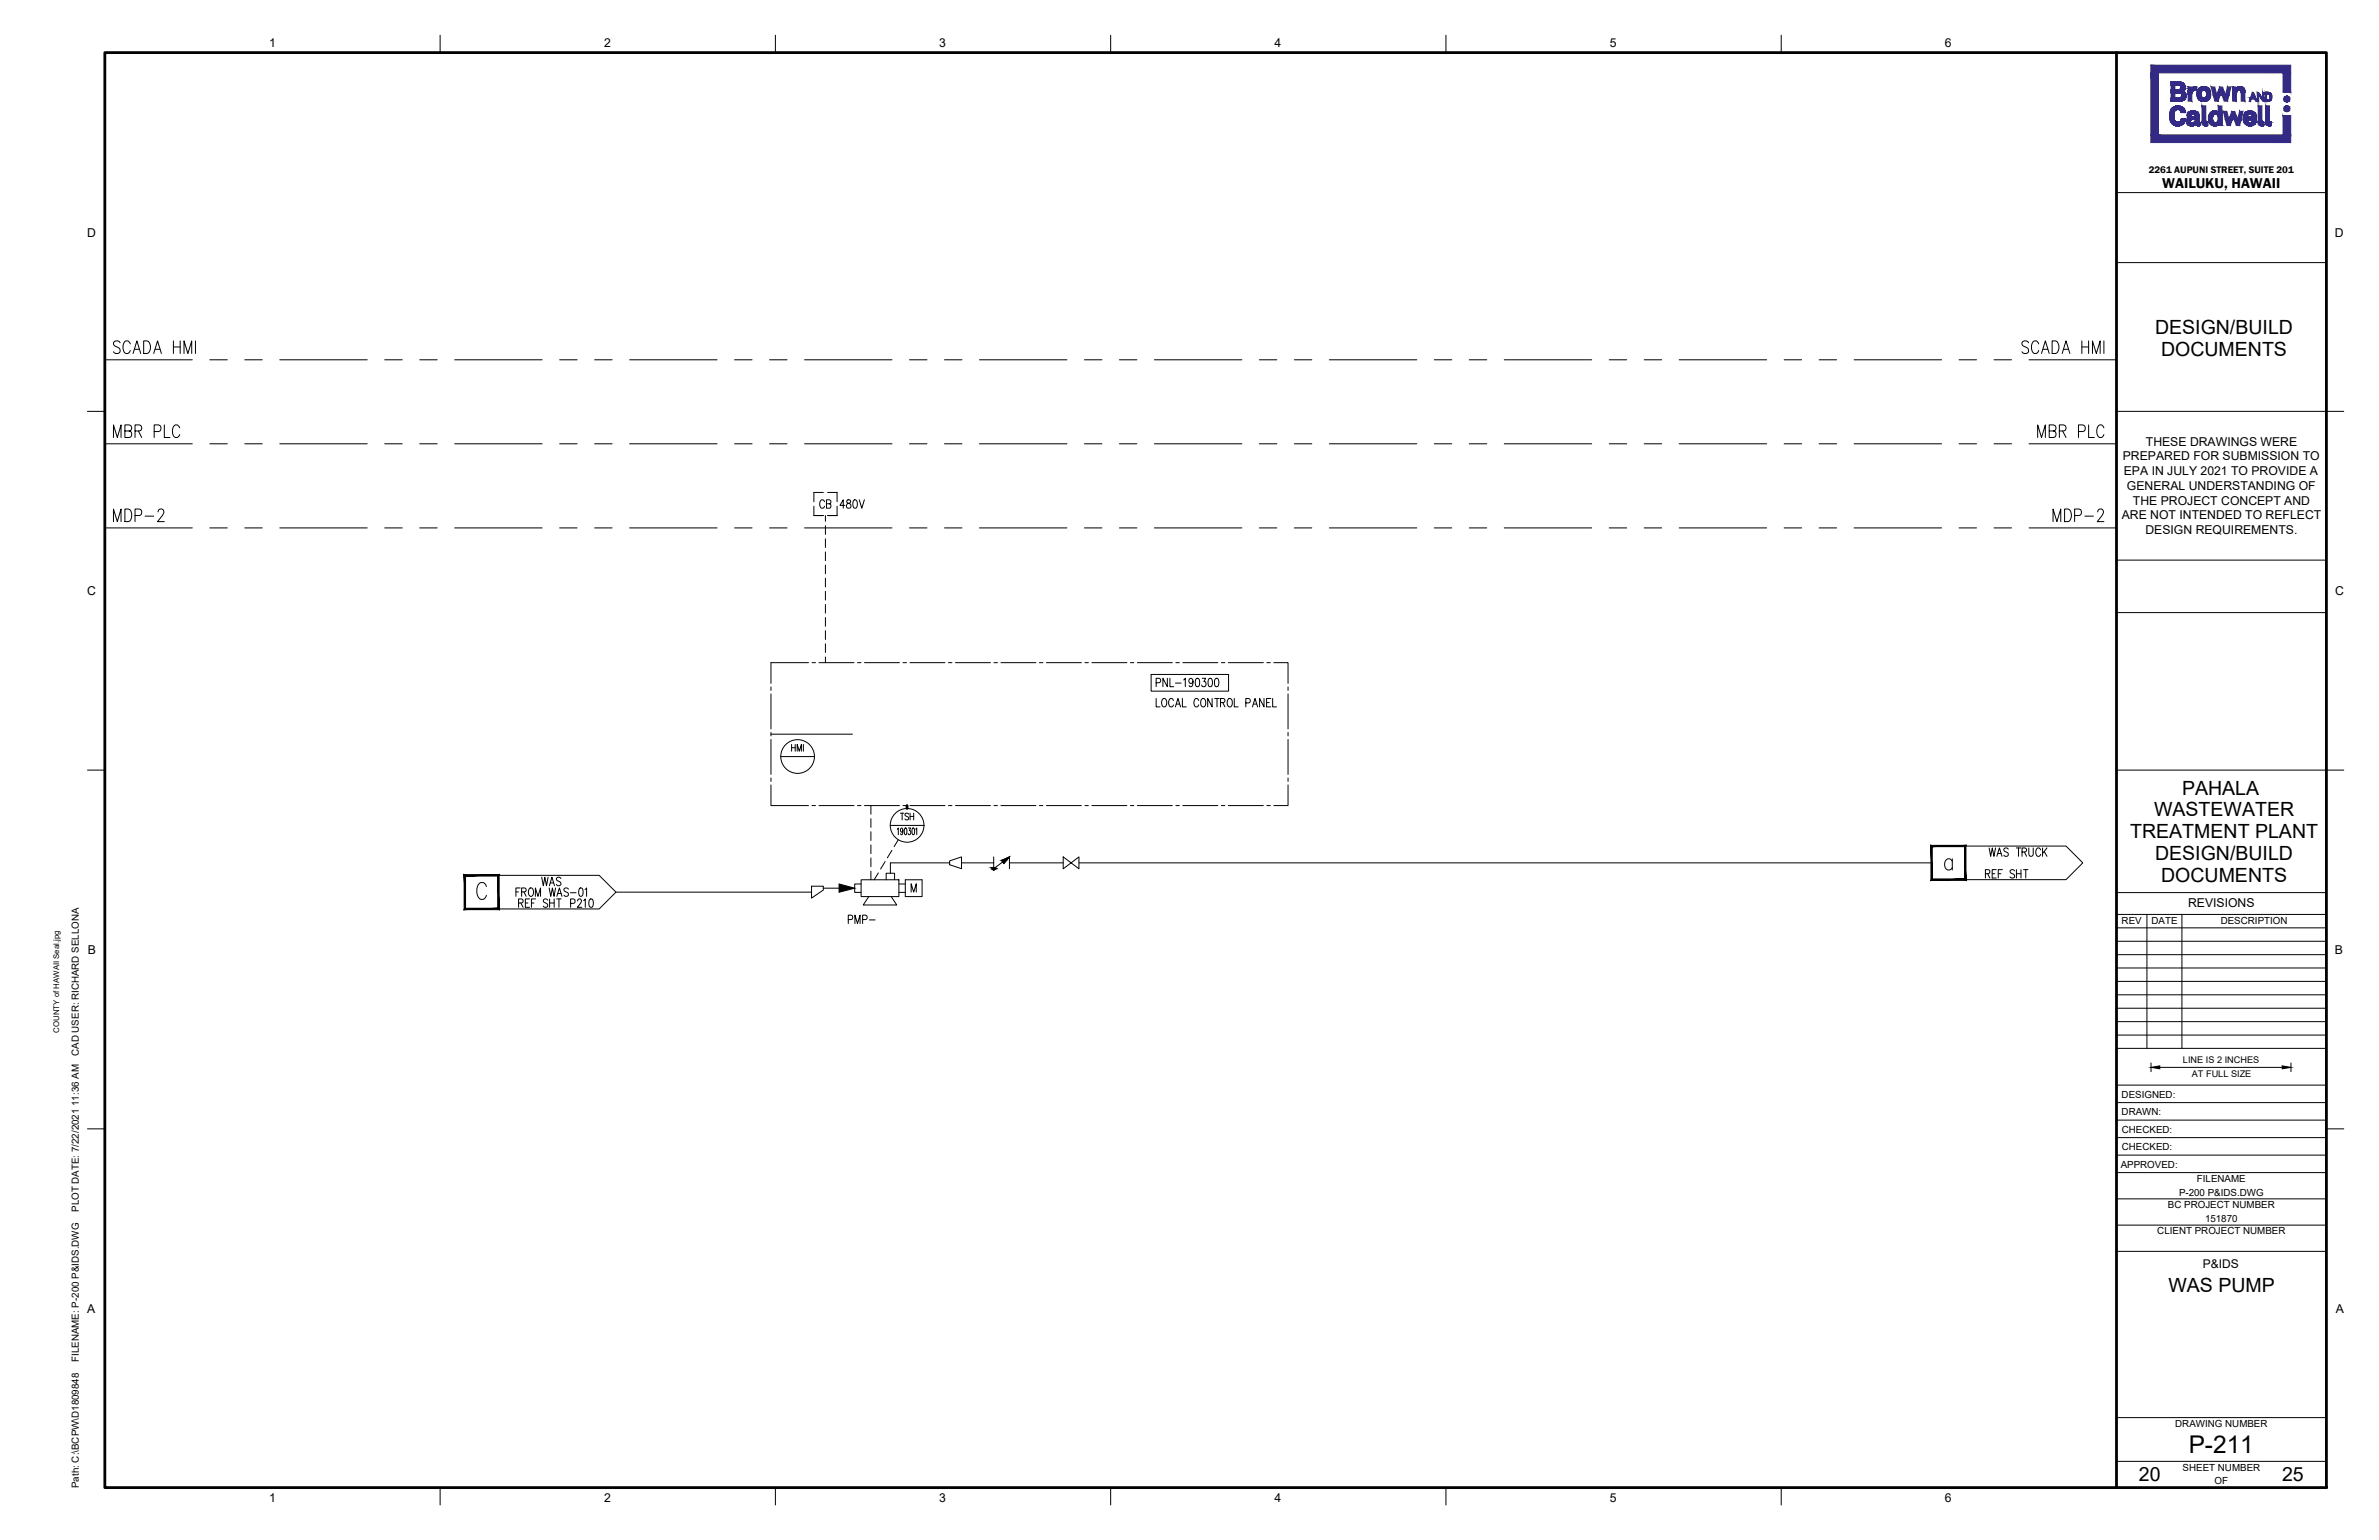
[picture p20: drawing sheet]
<svg xmlns="http://www.w3.org/2000/svg" width="864mm" height="559mm" viewBox="0 0 864 559" stroke-linecap="round" stroke-linejoin="round" font-family="sans-serif">
<defs><g id="words">
<text font-size="8.9" x="794.5" y="527.3">P-211</text>
<g font-size="7.1">
<text x="782.3" y="121.2">DESIGN/BUILD</text>
<text x="784.5" y="129">DOCUMENTS</text>
<text x="792.1" y="288.4">PAHALA</text>
<text x="782" y="296.3">WASTEWATER</text>
<text x="773.3" y="304.1">TREATMENT PLANT</text>
<text x="782.3" y="312">DESIGN/BUILD</text>
<text x="784.5" y="319.9">DOCUMENTS</text>
<text x="787.1" y="468.8">WAS PUMP</text>
<text x="776.4" y="537.3">20</text>
<text x="828.4" y="537.3">25</text>
</g>
<text font-size="5.3" x="784.9" y="68.4">WAILUKU, HAWAII</text>
<g font-size="4.4">
<text x="97.7" y="16.9">1</text>
<text x="219.3" y="16.9">2</text>
<text x="340.9" y="16.9">3</text>
<text x="462.7" y="16.9">4</text>
<text x="584.3" y="16.9">5</text>
<text x="706" y="16.9">6</text>
<text x="31.7" y="85.9">D</text>
<text x="847.6" y="85.9">D</text>
<text x="779" y="161.7">THESE DRAWINGS WERE</text>
<text x="770.6" y="167">PREPARED FOR SUBMISSION TO</text>
<text x="771" y="172.4">EPA IN JULY 2021 TO PROVIDE A</text>
<text x="772.1" y="177.8">GENERAL UNDERSTANDING OF</text>
<text x="774.3" y="183.1">THE PROJECT CONCEPT AND</text>
<text x="770.2" y="188.5">ARE NOT INTENDED TO REFLECT</text>
<text x="778.8" y="193.8">DESIGN REQUIREMENTS.</text>
<text x="31.6" y="216.1">C</text>
<text x="847.7" y="216.1">C</text>
<text x="794.3" y="329.3">REVISIONS</text>
<text x="31.9" y="346.2">B</text>
<text x="847.6" y="346.2">B</text>
<text x="799.6" y="460.2">P&amp;IDS</text>
<text x="31.7" y="476.4">A</text>
<text x="847.9" y="476.4">A</text>
<text x="97.7" y="545.2">1</text>
<text x="219.3" y="545.2">2</text>
<text x="340.9" y="545.1">3</text>
<text x="462.7" y="545.1">4</text>
<text x="584.3" y="545.1">5</text>
<text x="706" y="545.1">6</text>
</g>
<text font-size="3.6" x="780" y="62.8">2261 AUPUNI STREET, SUITE 201</text>
<g font-size="3.5">
<text x="770.2" y="335.4">REV</text>
<text x="781" y="335.4">DATE</text>
<text x="806.2" y="335.4">DESCRIPTION</text>
<text x="28.6" y="383.2" transform="rotate(-90 28.6 383.2)">CAD USER: RICHARD SELLONA</text>
<text x="770.2" y="398.3">DESIGNED:</text>
<text x="770.2" y="404.6">DRAWN:</text>
<text x="770.3" y="411">CHECKED:</text>
<text x="770.3" y="417.3">CHECKED:</text>
<text x="769.8" y="423.7">APPROVED:</text>
<text x="797.5" y="428.8">FILENAME</text>
<text x="791" y="433.9">P-200 P&amp;IDS.DWG</text>
<text x="28.6" y="439.7" transform="rotate(-90 28.6 439.7)">PLOT DATE: 7/22/2021 11:36 AM</text>
<text x="787" y="438.4">BC PROJECT NUMBER</text>
<text x="800.4" y="443.4">151870</text>
<text x="783.1" y="447.7">CLIENT PROJECT NUMBER</text>
<text x="28.6" y="494.2" transform="rotate(-90 28.6 494.2)">FILENAME: P-200 P&amp;IDS.DWG</text>
<text x="789.6" y="517.9">DRAWING NUMBER</text>
<text x="792.3" y="533.8">SHEET NUMBER</text>
<text x="28.6" y="540" transform="rotate(-90 28.6 540)">Path: C:\BCPW\D1809848</text>
<text x="803.9" y="538.6">OF</text>
</g>
<g font-size="3.3">
<text x="792.4" y="385.8">LINE IS 2 INCHES</text>
<text x="795.7" y="390.9">AT FULL SIZE</text>
</g>
<text font-size="2.8" x="21.5" y="374.7" transform="rotate(-90 21.5 374.7)">COUNTY of HAWAII Seal.jpg</text>
</g></defs>
<g fill="none" stroke="#000" stroke-width=".36">
<path d="M159.8 12.8v6.3M281.5 12.8v6.3M403.2 12.8v6.3M524.9 12.8v6.3M646.6 12.8v6.3M768.3 69.9h76.2M768.3 95.3h76.2M38.1 130.6h31.7M43.6 124.4a1.26 1.26 0 0 0-1.4-.8 1.26 1.26 0 0 0-1 1.2l.3 .6 1.4 .7a1.14 1.14 0 0 1 .7 1.2 1.14 1.14 0 0 1-.8 1h-.8l-.8-.7M47.3 124.8a1.23 1.23 0 0 0-1.2-1.1 1.23 1.23 0 0 0-1.3 1.1 2.85 2.85 0 0 0 .9 3.5 1.32 1.32 0 0 0 1.6-1.1M48.3 128.3l1.4-4.6 1.4 4.6M48.9 126.7h1.7"/>
<path d="M52.2 123.7h1.2a2.68 2.68 0 0 1 0 4.6h-1.2zM55.8 128.3l1.4-4.6 1.4 4.6M56.3 126.7h1.8M62.9 123.7v4.6M62.9 125.9h2.5M65.4 123.7v4.6M66.8 128.3v-4.6l1.4 4.6 1.4-4.6v4.6M71 123.7v4.6M76.2 130.6h6.3M88.9 130.6h6.3M101.6 130.6h31.7M139.7 130.6h6.3"/>
<path d="M152.4 130.6h6.3M165.1 130.6h31.7M203.2 130.6h6.3M215.9 130.6h6.3M228.6 130.6h31.7M266.7 130.6h6.3M279.4 130.6h6.3M292.1 130.6h31.7M330.2 130.6h6.3M342.9 130.6h6.3M355.6 130.6h31.7M393.7 130.6h6.3"/>
<path d="M406.4 130.6h6.3M419.1 130.6h31.7M457.2 130.6h6.3M469.9 130.6h6.3M482.6 130.6h31.7M520.7 130.6h6.3M533.4 130.6h6.3M546.1 130.6h31.7M584.2 130.6h6.3M596.9 130.6h6.3M609.6 130.6h31.7M647.7 130.6h6.3"/>
<path d="M660.4 130.6h6.3M673.1 130.6h31.7M711.2 130.6h6.3M723.9 130.6h6.3M736.4 124.4a1.26 1.26 0 0 0-1.4-.8 1.26 1.26 0 0 0-1 1.2l.3 .6 1.4 .7a1.14 1.14 0 0 1 .7 1.2 1.14 1.14 0 0 1-.9 1h-.7l-.8-.7M736.6 130.6h31.7M740.1 124.8a1.23 1.23 0 0 0-1.3-1.1 1.23 1.23 0 0 0-1.2 1.1 2.85 2.85 0 0 0 .9 3.5 1.32 1.32 0 0 0 1.6-1.1M741.1 128.3l1.4-4.6 1.4 4.6M741.6 126.7h1.8M744.9 123.7h1.3a2.68 2.68 0 0 1 0 4.6h-1.3zM748.6 128.3l1.4-4.6 1.4 4.6M749.1 126.7h1.8"/>
<path d="M755.7 125.9h2.5M755.7 123.7v4.6M758.2 123.7v4.6M759.6 128.3v-4.6l1.4 4.6 1.4-4.6v4.6M763.7 123.7v4.6M31.7 149.3h6.4M41.2 158.8v-4.6l1.4 4.6 1.3-4.6v4.6M45.3 156.4h1.6a1.12 1.12 0 0 0 .9-1.1 1.12 1.12 0 0 0-.9-1.1h-1.6v4.6l2.2-.3a1.28 1.28 0 0 0-.6-2.1M49 156.4h1.6a1.13 1.13 0 0 0 .9-1.1 1.13 1.13 0 0 0-.9-1.1h-1.6v4.6M50.2 156.4l1.2 2.4M56 156.6h1.6a1.26 1.26 0 0 0 .9-1.2 1.26 1.26 0 0 0-.9-1.2h-1.6v4.6M59.6 154.2v4.6h2.1"/>
<path d="M65.2 155.3a1.23 1.23 0 0 0-1.2-1.2 1.23 1.23 0 0 0-1.2 1.2 2.79 2.79 0 0 0 .9 3.5 1.33 1.33 0 0 0 1.5-1.1M739.7 158.8v-4.6l1.4 4.6 1.4-4.6v4.6M743.9 156.4h1.5a1.12 1.12 0 0 0 1-1.1 1.12 1.12 0 0 0-1-1.1h-1.5v4.6l2.1-.3a1.28 1.28 0 0 0-.6-2.1M747.6 156.4h1.5a1.13 1.13 0 0 0 .9-1.1 1.13 1.13 0 0 0-.9-1.1h-1.5v4.6M748.7 156.4l1.3 2.4M754.5 156.6h1.6a1.25 1.25 0 0 0 .9-1.2 1.25 1.25 0 0 0-.9-1.2h-1.6v4.6M758.2 154.2v4.6h2.1M763.7 155.3a1.22 1.22 0 0 0-1.9-.9 3.1 3.1 0 0 0 .4 4.4 1.28 1.28 0 0 0 1.5-1.1M768.3 149.3h82.5M38.1 161h31.7M76.2 161h6.3M88.9 161h6.3"/>
<path d="M101.6 161h31.7M139.7 161h6.3M152.4 161h6.3M165.1 161h31.7M203.2 161h6.3M215.9 161h6.3M228.6 161h31.7M266.7 161h6.3M279.4 161h6.3M292.1 161h31.7M298.9 178.7h-3.5v3.4M300.4 178.7h3.5v3.4"/>
<path d="M330.2 161h6.3M342.9 161h6.3M355.6 161h31.7M393.7 161h6.3M406.4 161h6.3M419.1 161h31.7M457.2 161h6.3M469.9 161h6.3M482.6 161h31.7M520.7 161h6.3M533.4 161h6.3M546.1 161h31.7"/>
<path d="M584.2 161h6.3M596.9 161h6.3M609.6 161h31.7M647.7 161h6.3M660.4 161h6.3M673.1 161h31.7M711.2 161h6.3M723.9 161h6.3M736.6 161h31.7M38.1 191.6h31.7M41.2 189.3v-4.6l1.4 4.6 1.3-4.6v4.6M45.3 184.7h1.3a2.68 2.68 0 0 1 0 4.6h-1.3z"/>
<path d="M49 187.1l2.1-.2a1.29 1.29 0 0 0-.5-2.2h-1.6v4.6M52.7 187.3h3.1M57.4 185.8l.3-.9 1.1-.2a1.37 1.37 0 0 1 .1 2.4l-1.7 2.2h2.4M76.2 191.6h6.3M88.9 191.6h6.3M101.6 191.6h31.7M139.7 191.6h6.3M152.4 191.6h6.3M165.1 191.6h31.7M203.2 191.6h6.3M215.9 191.6h6.3M228.6 191.6h31.7"/>
<path d="M266.7 191.6h6.3M279.4 191.6h6.3M292.1 191.6h31.7M295.4 183.7v3.4h3.5h-3.5M299.3 182.1a.9 .9 0 0 0-1.1-.7 .9 .9 0 0 0-.6 1.1v.8a.89 .89 0 0 0 .6 1.1 .89 .89 0 0 0 1.1-.7M299.6 187.1v2M299.6 190.8v3.1M299.6 195.5v3.2M300 182.8l1.4-.1 .1-1-.4-.3h-1.1v3h1.1a.85 .85 0 0 0 .6-.8 .85 .85 0 0 0-.6-.8M303.9 183.7v3.4h-3.5M306.7 183.4h-1.8l1.2-2v3M307.5 181.5v.9a1.21 1.21 0 0 1 1.2 .5 1.21 1.21 0 0 1 0 1.4 .96 .96 0 0 1-1.5-.7 .96 .96 0 0 1 1.2-1.1l.4-.7a.8 .8 0 0 0-1.3-.3z"/>
<path d="M309.9 181.5l.6-.1a1.95 1.95 0 0 1 0 3h-.2a1.79 1.79 0 0 1-.6-2.5zM311.9 181.4l.9 3 1-3M330.2 191.6h6.3M342.9 191.6h6.3M355.6 191.6h31.7M393.7 191.6h6.3M406.4 191.6h6.3M419.1 191.6h31.7M457.2 191.6h6.3M469.9 191.6h6.3M482.6 191.6h31.7M520.7 191.6h6.3"/>
<path d="M533.4 191.6h6.3M546.1 191.6h31.7M584.2 191.6h6.3M596.9 191.6h6.3M609.6 191.6h31.7M647.7 191.6h6.3M660.4 191.6h6.3M673.1 191.6h31.7M711.2 191.6h6.3M723.9 191.6h6.3M736.6 191.6h31.7M745.3 189.3v-4.6l1.4 4.6 1.4-4.6v4.6"/>
<path d="M749.5 184.7h1.2a2.68 2.68 0 0 1 0 4.6h-1.2zM753.1 187.1l2.1-.2a1.28 1.28 0 0 0-.5-2.2h-1.6v4.6M756.8 187.3h3.1M761.5 185.8l.2-.7 .5-.4h.7l.5 .4a1.66 1.66 0 0 1-.3 2l-1.8 2.2h2.4M299.6 200.3v3.2M299.6 205v3.2M299.6 209.8v3.2M299.6 214.5v3.2M299.6 219.3v3.2M768.3 203.2h76.2M299.6 224.1v3.1M299.6 228.9v3.1"/>
<path d="M299.6 233.6v3.2M299.6 238.4v2.1M768.3 222.3h76.2M279.9 249.3v1.2M279.9 251.8v12.7M293.5 240.5h-13.6v7.5M294.8 240.5h1.2M297.3 240.5h12.7M311.3 240.5h1.2M313.8 240.5h12.7M327.8 240.5h1.3M330.3 240.5h12.7"/>
<path d="M344.3 240.5h1.3M346.8 240.5h12.7M360.8 240.5h1.3M363.3 240.5h12.7M377.3 240.5h1.3M379.9 240.5h12.7M393.8 240.5h1.3M396.4 240.5h12.7M410.3 240.5h1.3M412.9 240.5h12.7M417.9 244.7h28.1v6.1h-28.1zM419.7 247.7l1.4-.1 .2-.5-.1-.7-.4-.3h-1.1v3.1"/>
<path d="M419.7 253.4v3.1h1.4M422.1 253.6l.3-.2a1.69 1.69 0 0 1 1.2 1.4 1.69 1.69 0 0 1-.8 1.7 1.65 1.65 0 0 1-1.2-1.2 1.65 1.65 0 0 1 .5-1.7zM423.8 246.1v3.1l-1.7-3.1v3.1M424.7 246.1v3.1h1.4M426 254.2a.9 .9 0 0 0-1.2-.7 .9 .9 0 0 0-.6 1.1v.8a.89 .89 0 0 0 .7 1.1 .89 .89 0 0 0 1.1-.7M426.7 247.9h2.1M426.7 256.5l.9-3.1 .9 3.1M426.8 240.5h1.3M427 255.5h1.2M429.2 253.4v3.1h1.4M429.4 240.5h12.7M429.7 246.7l.6-.6v3.1"/>
<path d="M433.1 247.1l-.4 .8a.82 .82 0 0 1-1.1-.9 .82 .82 0 0 1 1.3-.5l.2 .6a1.49 1.49 0 0 1-1 2.1l-.4-.4M434.2 246.3l.6-.2a2.03 2.03 0 0 1 0 3.1h-.2a2.28 2.28 0 0 1-.4-2.9zM435.1 254.2a.9 .9 0 0 0-1.1-.7 .9 .9 0 0 0-.6 1.1v.8a.9 .9 0 0 0 .7 1.1 .9 .9 0 0 0 1-.7M436.3 253.6l.2-.2a1.67 1.67 0 0 1 1.3 1.3 1.67 1.67 0 0 1-.5 1.7l-.3 .1a1.62 1.62 0 0 1-1.3-1.2 1.62 1.62 0 0 1 .6-1.7zM436.4 246.1h1.3l-.7 1.2a.88 .88 0 0 1 .7 1.4 .88 .88 0 0 1-1.5-.1M438.9 246.3l.6-.2a2.03 2.03 0 0 1 0 3.1h-.3a2.28 2.28 0 0 1-.3-2.9zM440 253.4v3.1l-1.6-3.1v3.1M440.9 253.4h1.7M441.2 246.3l.6-.2a2.03 2.03 0 0 1 0 3.1h-.3a2.28 2.28 0 0 1-.3-2.9zM441.8 253.4v3.1M443.1 254.9l1.4-.1 .2-.5-.2-.7-1.4-.2v3.1M443.4 240.5h1.2"/>
<path d="M443.9 254.9l.8 1.6M445.9 240.5h12.7M445.9 253.6l.3-.2a1.65 1.65 0 0 1 1.3 1.3 1.65 1.65 0 0 1-.6 1.7l-.2 .1a1.64 1.64 0 0 1-1.3-1.2 1.64 1.64 0 0 1 .5-1.7zM448.1 253.4v3.1h1.4M452.2 255.1l1.4-.2 .3-.4-.2-.8-.4-.3h-1.1v3.1M454.7 256.5l.9-3.1 .9 3.1M455 255.5h1.2M458.9 253.4v3.1l-1.7-3.1v3.1M459.8 254.9h.9M459.9 240.5h1.2M461.3 253.4h-1.5v3.1h1.5M462 253.4v3.1h1.4"/>
<path d="M462.4 240.5h5.2v7.5M467.6 249.3v1.2M467.6 251.8v12.7M31.7 279.4h6.4M279.9 266.4h29.6M279.9 265.8v1.2M279.9 268.3v12.7M283.4 274.5h12.2M287.4 270.1v2.5M287.4 271.3h1.3M288.7 270.1v2.5M289.4 272.6v-2.5l.8 2.5 .7-2.5v2.5"/>
<path d="M291.6 270.1v2.5M467.6 265.8v1.2M467.6 268.3v12.7M768.3 279.4h82.5M279.9 282.3v1.2M279.9 284.8v7.5h13.6M294.8 292.3h1.2M297.3 292.3h12.7M311.3 292.3h1.2M313.8 292.3h12.7M316.1 292.3v3.1M316.1 297.1v3.1"/>
<path d="M323.2 299.5h12.2M326.9 295.1h1.2M327.5 295.1v2.4M327.8 292.3h1.3M329.8 295.4l-.2-.2a.7 .7 0 0 0-1.1 .5l1.3 1.1v.4l-.4 .3-.9-.3M330.3 292.3h12.7M330.4 295.1v2.4M330.4 296.2h1.3M331.7 295.1v2.4M344.3 292.3h1.3M346.8 292.3h12.7M360.8 292.3h1.3"/>
<path d="M363.3 292.3h12.7M377.3 292.3h1.3M379.9 292.3h12.7M393.8 292.3h1.3M396.4 292.3h12.7M410.3 292.3h1.3M412.9 292.3h12.7M426.8 292.3h1.3M429.4 292.3h12.7M443.4 292.3h1.2M445.9 292.3h12.7M459.9 292.3h1.2"/>
<path d="M467.6 284.8v7.5h-5.2M467.6 282.3v1.2M180.9 317.6h36.6l6.1 6.1-6.1 6.1h-36.6zM196.6 318.3l.6 3.1 .6-3.1 .6 3.1 .6-3.1M203.6 318.8a.82 .82 0 0 0-1-.5 .82 .82 0 0 0-.5 1.1l1.1 .5 .4 .6a.87 .87 0 0 1-.6 .9 .87 .87 0 0 1-1-.5M312.6 319.2h13.7v6.1h-13.7zM316.1 301.8v3.2M316.1 306.6v3.2M316.1 311.3v3.2M316.1 316.1v3.1M318.9 316.7l-1.6 2.5M321.3 312.6l-1.6 2.7"/>
<path d="M321.7 319.2v-2.3h3v2.3M323.8 308.6l-1.7 2.7M325.8 300.9l.3-.5v2.5M326.1 304.7l-1.5 2.5M327.7 301.2l-.2 .6a.64 .64 0 0 1-.6-.6 .64 .64 0 0 1 .6-.6l.2 .6a1.22 1.22 0 0 1-.5 1.7l-.3-.4M328.5 300.6l.2-.2a1.63 1.63 0 0 1 0 2.5l-.4-1.1zM328.6 319.2h6.1v6.1h-6.1zM329.8 300.4h.7l-.4 1a.72 .72 0 0 1 .5 .8 .72 .72 0 0 1-.8 .6l-.2-.4M331.3 300.6l.2-.2a1.63 1.63 0 0 1 0 2.5l-.4-.5zM332.4 300.9l.4-.5v2.5M344.7 313.1h-21.5v3.8M344.7 312.4l4.3-1.5v4.3l-4.3-1.4z"/>
<path d="M349 313.1h11.7M360.7 310.9v4.3l5.7-4.3-2.8 1.3 .8 1.2 2-2.5v4.3M366.4 313.1h19.6M386 310.9l5.7 4.4v-4.4l-5.7 4.4zM391.7 313.1h309.5M708.7 312.5l-.9-.9a2.11 2.11 0 0 0-2 1.5 2.11 2.11 0 0 0 .8 2.3 1.35 1.35 0 0 0 2.1-.6M708.7 311.6v4.1M713.4 307h36.6l6.1 6.1-6.1 6.1h-36.6zM720.7 317l1.4-.1 .1-1.1-.4-.2h-1.1v3M721.5 317l.8 1.6M722.1 307.7l.5 3 .6-3 .6 3 .6-3M723.2 317h.9"/>
<path d="M724.7 315.6h-1.5v3h1.5M724.9 310.7l.9-3 .9 3M725.2 309.7h1.2M725.4 317h.9M726.9 315.6h-1.5v3M729 308.1a.84 .84 0 0 0-.9-.4 .84 .84 0 0 0-.7 .7l.2 .5 1.3 .7 .1 .7a.93 .93 0 0 1-1.6 0M731.3 316a.81 .81 0 0 0-1-.5 .81 .81 0 0 0-.5 1.1l1.3 .7 .2 .9a.98 .98 0 0 1-1.6 0M731.9 307.7h1.7M732 317h1.6M732 315.6v3M732.7 307.7v3M733.6 315.6v3"/>
<path d="M734 309.2l1.4-.2 .3-.4-.2-.6-.4-.3h-1.1v3M734.6 315.6h1.6M734.9 309.2l.8 1.5M735.4 315.6v3M736.5 307.7v2.2a.81 .81 0 0 0 .8 .8 .81 .81 0 0 0 .8-.8v-2.2M740.8 308.4a.92 .92 0 0 0-1.1-.7 .92 .92 0 0 0-.7 1.2v.7a.91 .91 0 0 0 .7 1.1 .91 .91 0 0 0 1.1-.7M741.5 307.7v3M742.1 309l1 1.7M743.1 307.7l-1.6 2M176.6 321.7a1.63 1.63 0 0 0-1.7-1.5 1.63 1.63 0 0 0-1.6 1.5 3.8 3.8 0 0 0 1.2 4.6 1.71 1.71 0 0 0 2.1-1.4M187.3 323.6h.9M188.3 327.7l1.4-.2 .2-.4-.1-.6-.5-.3h-1v3"/>
<path d="M188.8 322.2h-1.5v3M189.1 327.7l.8 1.5M189.4 323.6l1.4-.1 .2-.5-.2-.7-1.4-.1v3M190.2 323.6l.8 1.6M190.7 327.7h.9M192.2 326.2h-1.5v3h1.5M192.3 322.3a.95 .95 0 0 1 1 .1 .95 .95 0 0 1 .4 .9v.8a.96 .96 0 0 1-1 1.2 .96 .96 0 0 1-.9-1.2v-.8zM192.9 327.7h.9M194.4 325.2v-3l.9 3 .9-3v3M194.4 326.2h-1.5v3M198.8 326.6a.81 .81 0 0 0-1-.4 .81 .81 0 0 0-.5 1l1.4 .9 .1 .7a.95 .95 0 0 1-1.6 0M199.3 322.2l.6 3 .6-3 .6 3 .6-3"/>
<path d="M199.4 321.4l1-3.1 .9 3.1M199.5 327.7h1.7M199.5 326.2v3M199.8 320.4h1.1M201.2 326.2v3M202.1 326.2h1.6M202.1 325.2l1-3 .9 3M202.5 324.2h1.2M202.9 326.2v3M206.3 322.6a.82 .82 0 0 0-1-.4 .82 .82 0 0 0-.5 1l1.3 .7 .2 .9a.95 .95 0 0 1-1.6 0M207.1 323.9h2M207.1 327.8h1.1a.85 .85 0 0 0 .6-.8 .85 .85 0 0 0-.6-.8h-1.1v3"/>
<path d="M209.7 326.9l.4-.7h.5l.5 .6-.4 1-1.1 1.4h1.6M210.4 322.3l.6-.1a2.03 2.03 0 0 1 0 3h-.3a2.33 2.33 0 0 1-.3-2.9zM211.9 326.8l.6-.6v3M212.4 322.8l.5-.6v3M214.1 326.3l.6-.1a1.95 1.95 0 0 1 0 3h-.2a2.13 2.13 0 0 1-.4-2.9zM223.6 323.7h71M294.6 321.6h4.3v1.4l-4.3 2.9zM298.9 322.3h5.7M307.9 333.7l1.4-.2 .2-.4-.2-.9-1.4-.1v3M310.3 335.1v-3l1 3 .9-3v3M312.6 320.8h-2.3v3h2.3M313.1 333.7l1.4-.2 .3-.4-.1-.7-.5-.3h-1.1v3"/>
<path d="M315.4 325.3l-2 3.1h12.1l-2-3.1M315.6 333.8h2.1M326.3 320.8h2.3M326.3 323.8h2.3M330.8 323.7v-3l.9 3 .9-3v3M768.3 336.7h76.2M768.3 331.8h76.2M768.3 323.9h76.2M779.4 331.8v48.6M792.1 331.8v48.6M768.3 356.1h76.2M768.3 351.2h76.2"/>
<path d="M768.3 346.4h76.2M768.3 341.5h76.2M768.3 365.8h76.2M768.3 361h76.2M768.3 370.7h76.2M768.3 375.6h76.2M768.3 380.4h76.2M768.3 393.7h76.2M780.8 385.7v3.2M784 387.3h44.5M831.6 385.7v3.2M31.7 409.6h6.4"/>
<path d="M768.3 419.1h76.2M768.3 412.8h76.2M768.3 406.4h76.2M768.3 400.1h76.2M844.5 409.6h6.3M768.3 425.5h76.2M768.3 435h76.2M768.3 444.5h76.2M768.3 454.1h76.2M768.3 514.4h76.2M159.8 539.8v6.3M281.5 539.8v6.3"/>
<path d="M403.2 539.8v6.3M524.9 539.8v6.3M646.6 539.8v6.3M768.3 530.3h76.2"/>
<circle cx="289.5" cy="274.5" r="6.1"/>
<circle cx="329.3" cy="299.5" r="6.1"/>
<circle cx="360.7" cy="315.2" r=".44"/>
</g>
<g fill="#000" stroke="#000" stroke-width=".36">
<path d="M360.5 314.9h.2zM360.6 315.6h.2zM360.9 315.1h.2zM304.6 320.8l5.7 1.5-5.7 1.5zM780.8 387.3l3.2-.5v1zM828.5 386.8l3.1 .5-3.1 .5z"/>
<path d="M360.3 315.2h.4zM360.3 315.2h.4z"/>
<path d="M360.5 314.9h.2zM360.5 314.9h.2z"/>
<path d="M360.4 314.9l.3 .1zM360.4 314.9l.3 .1z"/>
<path d="M360.3 315h.4zM360.3 315h.4z"/>
<path d="M360.3 315l.4 .1zM360.3 315l.4 .1z"/>
<path d="M360.7 315v.2zM360.7 315h.3l-.3 .2z"/>
<path d="M360.3 315.1l.4 .1zM360.3 315.1l.4 .1z"/>
<path d="M360.7 315.2h.4zM360.7 315.2h.4z"/>
<path d="M360.7 314.8l.2 .1zM360.7 314.8l.2 .1z"/>
<path d="M360.5 315.6h.4zM360.5 315.6h.3z"/>
<path d="M360.7 314.9h.3zM360.7 314.9h.3z"/>
<path d="M360.5 315.6h.5zM360.5 315.6h.4z"/>
<path d="M360.7 314.9l.4 .1zM360.7 314.9l.4 .1z"/>
<path d="M360.4 315.5h.6zM360.4 315.5l.6 .1z"/>
<path d="M360.7 315h.4zM360.7 315h.3z"/>
<path d="M360.3 315.4l.8 .1zM360.3 315.4l.8 .1z"/>
<path d="M360.3 315.5h.8zM360.3 315.5h.7z"/>
<path d="M360.9 315.1l.2 .1zM360.9 315.1l.2 .1z"/>
<path d="M360.8 315.2h.3zM360.7 315.2h.4z"/>
<path d="M360.3 315.2l.8 .1zM360.3 315.2l.8 .1z"/>
<path d="M360.3 315.3h.8zM360.3 315.3l.8 .1z"/>
<path d="M363.6 312.2l2.8-1.3-1 1.3zM363.6 312.2l.8 1.2 1-1.2z"/>
<path d="M701.4 318.9l-.4 .5 12.1-.5zM701 319.4l12.1-.5 .6 .5zM713.1 307.2v11.7l.6 .5zM713.1 307.2l.6-.5v12.7zM701.4 307.2h11.7l.6-.5zM701 306.7h12.7l-12.3 .5zM701 306.7l.4 12.2v-11.7zM701 306.7l.4 12.2-.4 .5z"/>
<path d="M169 329.6l-.5 .5 12.2-.5zM168.5 330.1l12.2-.5 .5 .5zM180.7 317.9v11.7l.5 .5zM180.7 317.9l.5-.5v12.7zM169 317.9h11.7l.5-.5zM168.5 317.4h12.7l-12.2 .5zM168.5 317.4l.5 12.2v-11.7zM168.5 317.4l.5 12.2-.5 .5z"/>
</g>
<path d="M38.1 19.1h806.4v520.7h-806.4zM768.3 19.1v520.7M329.3 292.3v1.1" fill="none" stroke="#000" stroke-width="1"/>
<g fill="#332a86" stroke="#332a86" stroke-width=".36">
<path d="M790.8 30.9h2.2z"/>
<path d="M791 30.9h2.1z"/>
<path d="M791.2 31h1.9z"/>
<path d="M791.4 31.1h1.7z"/>
<path d="M796.7 31.5h.5z"/>
<path d="M799.3 31.5h1.5z"/>
<path d="M798.7 31.8h2.6z"/>
<path d="M791.2 32.5h1.9z"/>
<path d="M791 32.5h2.1z"/>
<path d="M797 32.8h.4z"/>
<path d="M823.6 34.1h.8z"/>
<path d="M801 34.9h1.4z"/>
<path d="M791.4 35.4h2z"/>
<path d="M800.1 35.6h2z"/>
<path d="M823.6 36.2h.8z"/>
<path d="M789.3 38.7h2.5z"/>
<path d="M789.1 38.8h2.9z"/>
<path d="M788.9 38.9h3.3z"/>
<path d="M788.3 39.6h4.6z"/>
<path d="M803.9 40.3h.2z"/>
<path d="M796 40.3h.3z"/>
<path d="M801.8 43.9h1.5z"/>
<path d="M824.3 44.4h.2z"/>
<path d="M821.6 44.4h.2z"/>
<path d="M801.2 44.4h.2z"/>
<path d="M798.4 44.5h.3z"/>
<path d="M816.9 44.6h1.9z"/>
<path d="M815.4 45.3h2.8z"/>
<path d="M815.6 45.4h2.4z"/>
<path d="M821.1 45.6h.2z"/>
<path d="M800.7 45.6h.2z"/>
<path d="M790.4 45.7h.2z"/>
<path d="M790.4 45.7h.3z"/>
<path d="M795.5 45.7h.2z"/>
<path d="M816.7 45.7h.2z"/>
<path d="M780.8 23.7l50.8 2.8v-2.8zM780.8 23.7l50.8 2.8h-50.8z"/>
<path d="M788.1 29.7h2.7zM788.1 29.7h2.7z"/>
<path d="M788.1 29.7h2.9zM788.1 29.7h2.9z"/>
<path d="M788.1 29.7h3zM788.1 29.7h3z"/>
<path d="M788.1 29.7h3.1zM788.1 29.7h3.1z"/>
<path d="M788.1 29.7h3.2zM788.1 29.7h3.2z"/>
<path d="M788.1 29.7l3.3 .1zM788.1 29.7l3.3 .1z"/>
<path d="M788.1 29.8h3.4zM788.1 29.8h3.4z"/>
<path d="M788.1 29.8h3.5zM788.1 29.8h3.5z"/>
<path d="M788.1 29.8h3.6zM788.1 29.8h3.6z"/>
<path d="M788.1 29.8h3.7zM788.1 29.8h3.7z"/>
<path d="M788.1 29.8h3.7zM788.1 29.8h3.7z"/>
<path d="M788.1 29.8l3.8 .1zM788.1 29.8l3.8 .1z"/>
<path d="M788.1 29.9h3.9zM788.1 29.9h3.9z"/>
<path d="M788.1 29.9l4 .1zM788.1 29.9l4 .1z"/>
<path d="M788.1 30h4.1zM788.1 30h4.1z"/>
<path d="M788.1 30l4.2 .1zM788.1 30l4.2 .1z"/>
<path d="M788.1 30.1h4.3zM788.1 30.1h4.3z"/>
<path d="M788.1 30.1h4.3zM788.1 30.1h4.3z"/>
<path d="M788.1 30.1l4.4 .1zM788.1 30.1l4.4 .1z"/>
<path d="M788.1 30.2l4.5 .1zM788.1 30.2l4.5 .1z"/>
<path d="M788.1 30.3l4.5 .1zM788.1 30.3l4.5 .1z"/>
<path d="M788.1 30.4h4.6zM788.1 30.4h4.6z"/>
<path d="M788.1 30.4l4.7 .1zM788.1 30.4l4.7 .1z"/>
<path d="M788.1 30.5l4.8 .1zM788.1 30.5l4.8 .1z"/>
<path d="M788.1 30.6l4.8 .1zM788.1 30.6l4.8 .1z"/>
<path d="M788.1 30.7l4.9 .1zM788.1 30.7l4.9 .1z"/>
<path d="M788.1 30.8l4.9 .1zM788.1 30.8l4.9 .1z"/>
<path d="M788.1 30.9h4.9zM788.1 30.9h4.9z"/>
<path d="M790.8 30.9h2.2zM790.8 30.9h2.2zM790.8 30.9h2.2z"/>
<path d="M790.9 30.9h2.2zM790.9 30.9h2.2zM791 30.9h2.1z"/>
<path d="M791.1 30.9h2zM791.1 30.9h2z"/>
<path d="M791.1 30.9l2 .1zM791.1 30.9l2 .1zM791.2 31h1.9z"/>
<path d="M791.3 31h1.8zM791.3 31h1.8z"/>
<path d="M791.3 31l1.8 .1zM791.3 31l1.8 .1zM791.4 31.1h1.7z"/>
<path d="M791.4 31.1h1.7zM791.4 31.1h1.7z"/>
<path d="M791.5 31.1l1.6 .1zM791.5 31.1l1.6 .1zM791.5 31.2h1.6zM791.5 31.2h1.6z"/>
<path d="M791.5 31.2h1.7zM791.5 31.2h1.7z"/>
<path d="M791.6 31.2l1.6 .1zM791.6 31.2l1.6 .1zM791.6 31.3h1.6zM791.6 31.3h1.6z"/>
<path d="M791.6 31.3h1.6zM791.6 31.3h1.6z"/>
<path d="M791.7 31.3l1.5 .1zM791.7 31.3l1.5 .1z"/>
<path d="M813.1 31.4h.2zM813 31.4h.3z"/>
<path d="M799.9 31.4h.3zM799.8 31.4h.4z"/>
<path d="M791.7 31.4h1.5zM791.7 31.4h1.5z"/>
<path d="M813 31.4h.4zM812.9 31.4h.5z"/>
<path d="M799.8 31.4h.5zM799.8 31.4h.5z"/>
<path d="M812.9 31.4h.5zM812.9 31.4h.5z"/>
<path d="M799.8 31.4l.6 .1zM799.7 31.5h.7z"/>
<path d="M799.7 31.5h.7zM799.6 31.5h.8z"/>
<path d="M812.9 31.4l.6 .1zM812.8 31.5h.7zM812.8 31.5h.7zM812.8 31.5h.7z"/>
<path d="M799.6 31.5h.9zM799.5 31.5h1z"/>
<path d="M812.8 31.5h.8zM812.7 31.5h.9z"/>
<path d="M799.5 31.5h1zM799.5 31.5h1z"/>
<path d="M796.8 31.5h.3zM796.8 31.5h.3z"/>
<path d="M796.8 31.5h.3zM796.8 31.5h.3zM796.8 31.5h.3z"/>
<path d="M796.8 31.5h.3zM796.8 31.5h.3zM796.8 31.5h.3z"/>
<path d="M796.8 31.5h.3zM796.8 31.5h.3zM796.8 31.5h.3zM796.8 31.5h.3z"/>
<path d="M796.8 31.5h.4zM796.7 31.5h.5zM796.7 31.5h.5z"/>
<path d="M791.7 31.4l1.5 .1zM791.7 31.4l1.5 .1z"/>
<path d="M796.7 31.5h.5zM796.7 31.5h.5z"/>
<path d="M812.7 31.5h1zM812.6 31.5h1.1z"/>
<path d="M796.7 31.5h.5zM796.7 31.5h.5z"/>
<path d="M812.6 31.5h1.1zM812.6 31.5h1.1z"/>
<path d="M799.5 31.5h1.2zM799.4 31.5h1.3z"/>
<path d="M796.7 31.5h.5zM796.6 31.5h.6z"/>
<path d="M796.6 31.5h.7zM796.6 31.5h.7zM796.6 31.5h.7zM796.6 31.5h.7z"/>
<path d="M799.4 31.5h1.3zM799.4 31.5h1.3z"/>
<path d="M796.6 31.5h.7zM796.6 31.5h.7zM796.6 31.5h.7zM796.6 31.5h.7zM796.6 31.5h.7zM796.6 31.5h.7z"/>
<path d="M796.6 31.5h.8zM796.5 31.5h.9zM796.5 31.5h.9zM796.5 31.5h.9zM796.5 31.5h.9zM796.5 31.5h.9zM796.5 31.5h.9zM796.5 31.5h.9zM796.5 31.5h.9zM796.5 31.5h.9z"/>
<path d="M812.6 31.5h1.2zM812.5 31.5h1.3z"/>
<path d="M791.8 31.5h1.4zM791.8 31.5h1.4z"/>
<path d="M796.5 31.5h.9zM796.5 31.5h.9z"/>
<path d="M799.4 31.5h1.4zM799.3 31.5h1.5zM799.3 31.5h1.5z"/>
<path d="M812.5 31.5h1.4zM812.4 31.5h1.5z"/>
<path d="M796.5 31.5h.9zM796.4 31.5h1z"/>
<path d="M812.4 31.5h1.5zM812.4 31.5h1.5z"/>
<path d="M799.3 31.5l1.6 .1zM799.2 31.6h1.7z"/>
<path d="M796.4 31.5l1 .1zM796.3 31.6h1.1z"/>
<path d="M799.2 31.6h1.7zM799.1 31.6h1.8z"/>
<path d="M812.4 31.5l1.5 .1zM812.3 31.6h1.6z"/>
<path d="M791.8 31.5l1.4 .1zM791.8 31.5l1.4 .1z"/>
<path d="M796.3 31.6h1.1zM796.2 31.6h1.2z"/>
<path d="M812.3 31.6h1.7zM812.3 31.6h1.7z"/>
<path d="M799.1 31.6h1.9zM799 31.6h2z"/>
<path d="M791.8 31.6h1.4zM791.8 31.6h1.4z"/>
<path d="M812.3 31.6h1.7zM812.3 31.6h1.7z"/>
<path d="M799 31.6h2zM799 31.6h2z"/>
<path d="M796.2 31.6h1.2zM796.1 31.6h1.3z"/>
<path d="M799 31.6l2.1 .1zM799 31.6l2.1 .1z"/>
<path d="M812.2 31.6l1.9 .1zM812.2 31.7h1.9z"/>
<path d="M796.1 31.6l1.3 .1zM796 31.7h1.4z"/>
<path d="M799 31.7h2.2zM798.9 31.7h2.3z"/>
<path d="M812.2 31.7h2zM812.1 31.7h2.1z"/>
<path d="M791.8 31.6l1.4 .1zM791.8 31.6l1.4 .1z"/>
<path d="M812.1 31.7h2.1zM812.1 31.7h2.1z"/>
<path d="M796 31.7h1.4zM796 31.7h1.4z"/>
<path d="M798.9 31.7h2.3zM798.8 31.7h2.4z"/>
<path d="M791.8 31.7h1.4zM791.8 31.7h1.4z"/>
<path d="M798.8 31.7h2.4zM798.8 31.7h2.4z"/>
<path d="M812.1 31.7l2.1 .1zM812 31.8h2.2z"/>
<path d="M796 31.7l1.4 .1zM796 31.7l1.4 .1z"/>
<path d="M812 31.8h2.3zM812 31.8h2.3z"/>
<path d="M798.8 31.7l2.5 .1zM798.8 31.7l2.5 .1zM798.7 31.8h2.6z"/>
<path d="M795.9 31.8h1.5zM795.8 31.8h1.6z"/>
<path d="M812 31.8h2.3zM812 31.8h2.3z"/>
<path d="M791.8 31.7l1.4 .1zM791.8 31.7l1.4 .1zM791.8 31.8h1.4zM791.8 31.8h1.4z"/>
<path d="M798.7 31.8h2.7zM798.6 31.8h2.8z"/>
<path d="M798.6 31.8h2.9zM798.6 31.8h2.9z"/>
<path d="M812 31.8l2.4 .1zM811.9 31.9h2.5z"/>
<path d="M795.8 31.8l1.6 .1zM795.8 31.8l1.6 .1z"/>
<path d="M811.9 31.9h2.5zM811.9 31.9h2.5z"/>
<path d="M798.6 31.8l2.9 .1zM798.5 31.9h3z"/>
<path d="M791.8 31.8l1.4 .1zM791.8 31.8l1.4 .1z"/>
<path d="M798.5 31.9h3zM798.5 31.9h3z"/>
<path d="M795.8 31.9h1.6zM795.7 31.9h1.7z"/>
<path d="M811.9 31.9h2.6zM811.9 31.9h2.6z"/>
<path d="M791.8 31.9h1.4zM791.8 31.9h1.4z"/>
<path d="M798.5 31.9l3.1 .1zM798.4 32h3.2z"/>
<path d="M811.8 31.9l2.7 .1zM811.8 31.9l2.7 .1z"/>
<path d="M791.8 31.9h1.4zM791.8 31.9l1.4 .1z"/>
<path d="M798.4 32h3.2zM798.4 32h3.2z"/>
<path d="M795.7 31.9l1.7 .1zM795.7 31.9l1.7 .1z"/>
<path d="M811.8 32h2.7zM811.8 32h2.7z"/>
<path d="M811.7 32h2.8zM811.7 32h2.8z"/>
<path d="M810.5 31.5l1.2 .5v-.5zM810.5 31.5l1.2 .5h-1.2z"/>
<path d="M798.4 32h3.3zM798.4 32h3.3z"/>
<path d="M811.7 32h2.8zM811.7 32h2.8z"/>
<path d="M810.5 32h1.2zM810.5 32h1.2z"/>
<path d="M791.8 32h1.4zM791.8 32h1.4z"/>
<path d="M798.4 32h3.3zM798.4 32h3.3z"/>
<path d="M795.7 32h1.7zM795.7 32h1.7z"/>
<path d="M791.7 32h1.5zM791.7 32h1.5z"/>
<path d="M798.4 32l3.4 .1zM798.4 32l3.4 .1z"/>
<path d="M810.5 32l4.1 .1zM810.5 32l4.1 .1z"/>
<path d="M795.6 32l1.8 .1zM795.6 32l1.8 .1z"/>
<path d="M794.3 31.5l1.3 .6-.1-.6zM794.3 31.5l1.3 .6h-1.3z"/>
<path d="M798.3 32.1h3.5zM798.3 32.1h3.5z"/>
<path d="M791.7 32l1.5 .1zM791.7 32l1.5 .1z"/>
<path d="M791.7 32.1l1.5 .1zM791.7 32.1l1.5 .1z"/>
<path d="M798.3 32.1l3.5 .1zM798.2 32.2h3.6z"/>
<path d="M791.7 32.2h1.5zM791.6 32.2h1.6z"/>
<path d="M798.2 32.2h3.6zM798.2 32.2h3.6z"/>
<path d="M810.5 32.1l4.2 .1zM810.5 32.1l4.2 .1z"/>
<path d="M791.6 32.2h1.6zM791.6 32.2l1.5 .1z"/>
<path d="M798.2 32.2l3.7 .1zM798.2 32.2l3.7 .1z"/>
<path d="M791.6 32.3h1.5zM791.6 32.3h1.5z"/>
<path d="M798.2 32.3h3.7zM798.2 32.3h3.7z"/>
<path d="M791.6 32.3h1.5zM791.6 32.3h1.5z"/>
<path d="M791.5 32.3h1.6zM791.5 32.3h1.6z"/>
<path d="M798.2 32.3h3.7zM798.2 32.3h3.7z"/>
<path d="M791.5 32.3h1.6zM791.5 32.3h1.6z"/>
<path d="M798.1 32.3l3.9 .1zM798.1 32.3l3.9 .1z"/>
<path d="M810.5 32.2l4.2 .2zM810.5 32.2l4.2 .2z"/>
<path d="M791.5 32.3l1.6 .1zM791.5 32.3l1.6 .1z"/>
<path d="M791.4 32.4h1.7zM791.3 32.4h1.8z"/>
<path d="M798.1 32.4h3.9zM798.1 32.4h3.9z"/>
<path d="M791.3 32.4h1.8zM791.3 32.4h1.8zM791.3 32.4h1.8zM791.3 32.4h1.8z"/>
<path d="M798.1 32.4l3.9 .1zM798.1 32.4l3.9 .1z"/>
<path d="M791.3 32.4l1.8 .1zM791.2 32.5h1.9zM791.1 32.5h2z"/>
<path d="M791.1 32.5h2zM791 32.5h2.1zM790.9 32.5h2.2z"/>
<path d="M790.9 32.5h2.2zM790.8 32.5h2.3z"/>
<path d="M788.1 30.9l1.4 1.6v-1.6zM788.1 30.9l1.4 1.6h-1.4z"/>
<path d="M788.1 32.5h4.9zM788.1 32.5h5z"/>
<path d="M798 32.5h4zM798 32.5h4z"/>
<path d="M810.5 32.4l4.3 .2zM810.5 32.4l4.3 .2z"/>
<path d="M798 32.5l4.1 .1zM798 32.5l4.1 .1z"/>
<path d="M788.1 32.5h4.9zM788.1 32.5l4.9 .1z"/>
<path d="M798 32.6h4.1zM798 32.6h4.1z"/>
<path d="M800 32.6h2.1zM800 32.6h2.1z"/>
<path d="M797.9 32.6h2.1zM797.9 32.6h2.1z"/>
<path d="M797.9 32.6h2zM797.9 32.6h2.1z"/>
<path d="M800.1 32.6h2zM800.1 32.6h2zM800.2 32.6h1.9zM800.2 32.6h1.9z"/>
<path d="M797.9 32.6h1.9zM797.9 32.6h2z"/>
<path d="M800.2 32.6h1.9zM800.2 32.6h1.9z"/>
<path d="M797.9 32.6h1.9zM797.9 32.6h1.9z"/>
<path d="M797.9 32.6h1.9zM797.9 32.6l1.8 .1z"/>
<path d="M800.3 32.6l1.8 .1zM800.3 32.6l1.8 .1z"/>
<path d="M810.5 32.6l4.3 .1zM810.5 32.6l4.3 .1z"/>
<path d="M812.8 32.7h2zM812.8 32.7h2z"/>
<path d="M810.5 32.7h2.2zM810.5 32.7h2.3z"/>
<path d="M812.9 32.7h1.9zM812.9 32.7h1.9z"/>
<path d="M788.1 32.6h4.9zM788.1 32.6l4.8 .1z"/>
<path d="M812.9 32.7h1.9zM812.9 32.7h1.9z"/>
<path d="M813 32.7h1.9zM813 32.7h1.9z"/>
<path d="M810.5 32.7h2.2zM810.5 32.7h2.2z"/>
<path d="M797.9 32.7h1.7zM797.9 32.7h1.8z"/>
<path d="M800.4 32.7h1.8zM800.4 32.7h1.8z"/>
<path d="M813 32.7h1.9zM813 32.7h1.9z"/>
<path d="M810.5 32.7h2.2zM810.5 32.7h2.1z"/>
<path d="M800.4 32.7h1.8zM800.4 32.7h1.8z"/>
<path d="M813.1 32.7h1.8zM813.1 32.7h1.8z"/>
<path d="M810.5 32.7h2zM810.5 32.7h2.1z"/>
<path d="M797.9 32.7h1.7zM797.9 32.7h1.6z"/>
<path d="M800.5 32.7l1.7 .1zM800.5 32.7l1.7 .1z"/>
<path d="M813.1 32.7l1.8 .1zM813.1 32.7l1.8 .1z"/>
<path d="M797.9 32.7h1.6zM797.9 32.7l1.6 .1z"/>
<path d="M810.5 32.7h2zM810.5 32.7l2 .1z"/>
<path d="M794.3 32.1l3.1 .7v-.7zM794.3 32.1l3.1 .7h-3.1z"/>
<path d="M796.9 32.8h.5zM796.9 32.8h.5z"/>
<path d="M794.3 32.8h2.5zM794.3 32.8h2.6z"/>
<path d="M788.1 32.7h4.8zM788.1 32.7l4.8 .1z"/>
<path d="M796.9 32.8h.5zM796.9 32.8h.5zM797 32.8h.4z"/>
<path d="M794.3 32.8h2.4zM794.3 32.8h2.5z"/>
<path d="M797.1 32.8h.3zM797.1 32.8h.3z"/>
<path d="M813.2 32.8h1.7zM813.2 32.8h1.7z"/>
<path d="M810.5 32.8h1.9zM810.5 32.8h2z"/>
<path d="M797.9 32.8h1.6zM797.9 32.8h1.6z"/>
<path d="M797.1 32.8h.3zM797.1 32.8h.3z"/>
<path d="M794.3 32.8h2.4zM794.3 32.8h2.3z"/>
<path d="M800.5 32.8h1.7zM800.5 32.8h1.7z"/>
<path d="M797.2 32.8h.2zM797.2 32.8h.2z"/>
<path d="M810.5 32.8h1.9zM810.5 32.8h1.9z"/>
<path d="M813.3 32.8h1.6zM813.3 32.8h1.6z"/>
<path d="M794.3 32.8h2.2zM794.3 32.8h2.3z"/>
<path d="M800.6 32.8l1.6 .1zM800.6 32.8l1.6 .1z"/>
<path d="M788.1 32.8h4.8zM788.1 32.8l4.8 .1z"/>
<path d="M797.9 32.8h1.6zM797.9 32.8l1.5 .1z"/>
<path d="M810.5 32.8h1.9zM810.5 32.8l1.8 .1z"/>
<path d="M800.7 32.9h1.5zM800.7 32.9h1.5z"/>
<path d="M797.8 32.9h1.6zM797.8 32.9h1.6z"/>
<path d="M813.3 32.8l1.6 .1zM813.3 32.8l1.6 .1z"/>
<path d="M794.3 32.8h2.2zM794.3 32.8l2.1 .1z"/>
<path d="M813.4 32.9h1.5zM813.4 32.9h1.5z"/>
<path d="M810.5 32.9h1.8zM810.5 32.9h1.8z"/>
<path d="M788.1 32.9h4.8zM788.1 32.9h4.7z"/>
<path d="M800.7 32.9h1.6zM800.7 32.9h1.6z"/>
<path d="M797.8 32.9h1.6zM797.8 32.9h1.5z"/>
<path d="M813.4 32.9h1.5zM813.4 32.9h1.5z"/>
<path d="M794.3 32.9h2.1zM794.3 32.9h2z"/>
<path d="M810.5 32.9h1.8zM810.5 32.9h1.8z"/>
<path d="M800.7 32.9h1.6zM800.7 32.9h1.6zM800.7 32.9h1.6zM800.7 32.9h1.6z"/>
<path d="M788.1 32.9h4.7zM788.1 32.9l4.6 .1z"/>
<path d="M813.4 32.9l1.5 .1zM813.4 32.9l1.5 .1z"/>
<path d="M797.8 32.9h1.5zM797.8 32.9l1.5 .1z"/>
<path d="M794.3 32.9h2zM794.3 32.9l1.9 .1z"/>
<path d="M797.8 33h1.5zM797.8 33h1.5z"/>
<path d="M800.7 32.9l1.6 .1zM800.7 32.9l1.6 .1z"/>
<path d="M810.5 32.9h1.8zM810.5 32.9l1.7 .1z"/>
<path d="M788.1 33h4.6zM788.1 33h4.6z"/>
<path d="M797.8 33h1.5zM797.8 33h1.5z"/>
<path d="M813.4 33h1.5zM813.4 33h1.5z"/>
<path d="M794.3 33h1.9zM794.3 33h1.8z"/>
<path d="M800.8 33h1.5zM800.8 33h1.5z"/>
<path d="M800.8 33l1.5 .1zM800.8 33l1.5 .1z"/>
<path d="M813.5 33l1.4 .1zM813.5 33l1.4 .1z"/>
<path d="M788.1 33h4.6zM788.1 33l4.5 .1z"/>
<path d="M797.8 33h1.5zM797.8 33l1.4 .1zM797.7 33.1h1.5zM797.7 33.1h1.5z"/>
<path d="M813.5 33.1h1.4zM813.5 33.1h1.4z"/>
<path d="M810.5 33h1.7zM810.5 33l1.6 .1z"/>
<path d="M800.8 33.1h1.5zM800.8 33.1h1.5z"/>
<path d="M794.3 33h1.8zM794.3 33l1.7 .1z"/>
<path d="M788.1 33.1h4.5zM788.1 33.1h4.5z"/>
<path d="M797.7 33.1h1.5zM797.7 33.1h1.5z"/>
<path d="M800.9 33.1h1.4zM800.9 33.1h1.4zM800.9 33.1h1.4zM800.9 33.1h1.4z"/>
<path d="M813.5 33.1h1.4zM813.5 33.1h1.4z"/>
<path d="M788.1 33.1l4.6 .1zM788.1 33.1l4.6 .1z"/>
<path d="M797.7 33.1h1.5zM797.7 33.1l1.4 .1zM797.7 33.2h1.4zM797.7 33.2h1.4z"/>
<path d="M810.5 33.1h1.6zM810.5 33.1l1.5 .1z"/>
<path d="M794.3 33.1h1.7zM794.3 33.1l1.7 .1z"/>
<path d="M800.9 33.1l1.4 .1zM800.9 33.1l1.4 .1z"/>
<path d="M813.5 33.1l1.4 .1zM813.5 33.1l1.4 .1z"/>
<path d="M797.7 33.2h1.4zM797.7 33.2h1.4z"/>
<path d="M788.1 33.2h4.7zM788.1 33.2h4.7z"/>
<path d="M813.5 33.2h1.4zM813.5 33.2h1.4z"/>
<path d="M810.5 33.2h1.5zM810.5 33.2l1.5 .1z"/>
<path d="M800.9 33.2l1.4 .1zM800.9 33.2l1.4 .1zM800.9 33.3h1.4zM800.9 33.3h1.4z"/>
<path d="M794.3 33.2h1.7zM794.3 33.2l1.6 .1z"/>
<path d="M813.5 33.2l1.4 .1zM813.5 33.2l1.4 .1z"/>
<path d="M797.7 33.2h1.4zM797.7 33.2l1.4 .1z"/>
<path d="M797.7 33.3h1.4zM797.7 33.3h1.4z"/>
<path d="M810.5 33.3h1.5zM810.5 33.3h1.5z"/>
<path d="M788.1 33.2l4.8 .1zM788.1 33.2l4.8 .1z"/>
<path d="M813.5 33.3h1.4zM813.5 33.3h1.4z"/>
<path d="M800.9 33.3h1.5zM800.9 33.3h1.5z"/>
<path d="M797.7 33.3l1.4 .1zM797.7 33.3l1.4 .1z"/>
<path d="M794.3 33.3h1.6zM794.3 33.3l1.5 .1z"/>
<path d="M810.5 33.3h1.5zM810.5 33.3l1.5 .1z"/>
<path d="M800.9 33.3l1.5 .1zM800.9 33.3l1.5 .1z"/>
<path d="M788.1 33.3l4.8 .1zM788.1 33.3l4.8 .1z"/>
<path d="M801 33.4h1.4zM801 33.4h1.4z"/>
<path d="M797.6 33.4h1.5zM797.6 33.4h1.4z"/>
<path d="M813.6 33.3l1.3 .1zM813.6 33.3l1.3 .1z"/>
<path d="M810.5 33.4h1.5zM810.5 33.4h1.5z"/>
<path d="M797.6 33.4h1.4zM797.6 33.4h1.4z"/>
<path d="M788.1 33.4l4.9 .1zM788.1 33.4l4.9 .1z"/>
<path d="M801 33.4l1.4 .1zM801 33.4l1.4 .1z"/>
<path d="M794.3 33.4h1.5zM794.3 33.4l1.5 .1z"/>
<path d="M828.8 26.5l2.8 7v-7zM828.8 26.5l2.8 7h-2.8z"/>
<path d="M805.7 31.6l1.8 1.9-.7-1.9zM805.7 31.6l1.8 1.9h-2.4z"/>
<path d="M806.3 33.5h1.2zM806.3 33.5h1.2z"/>
<path d="M805.1 33.5h1.2zM805.1 33.5h1.2z"/>
<path d="M801 33.5h1.4zM801 33.5h1.4z"/>
<path d="M810.5 33.4h1.5zM810.5 33.4l1.4 .1z"/>
<path d="M797.6 33.4l1.4 .1zM797.6 33.4l1.4 .1z"/>
<path d="M813.6 33.4l1.3 .1zM813.6 33.4l1.3 .1z"/>
<path d="M797.6 33.5h1.4zM797.6 33.5h1.4z"/>
<path d="M822.3 33.5h1.1zM822.3 33.5h1.1z"/>
<path d="M822.3 33.5h1.2zM822.3 33.5h1.2z"/>
<path d="M822.3 33.5h1.3zM822.3 33.5h1.3z"/>
<path d="M788.1 33.5l5 .1zM788.1 33.5l5 .1z"/>
<path d="M801 33.5l1.4 .1zM801 33.5l1.4 .1z"/>
<path d="M822.3 33.5l1.3 .1zM822.3 33.5l1.3 .1z"/>
<path d="M813.6 33.5l1.3 .1zM813.6 33.5l1.3 .1z"/>
<path d="M822.3 33.6h1.4zM822.3 33.6h1.4z"/>
<path d="M810.5 33.5l1.4 .1zM810.5 33.5l1.4 .1z"/>
<path d="M822.3 33.6h1.4zM822.3 33.6h1.4z"/>
<path d="M794.3 33.5h1.5zM794.3 33.5l1.4 .1z"/>
<path d="M797.6 33.5l1.4 .1zM797.6 33.5l1.4 .1z"/>
<path d="M822.3 33.6h1.5zM822.3 33.6h1.5z"/>
<path d="M822.3 33.6h1.5zM822.3 33.6h1.5z"/>
<path d="M801 33.6h1.4zM801 33.6h1.4zM801 33.6h1.4zM801 33.6h1.4z"/>
<path d="M822.3 33.6h1.5zM822.3 33.6h1.5z"/>
<path d="M788.1 33.6l5.1 .1zM788.1 33.6l5.1 .1z"/>
<path d="M810.5 33.6l1.4 .1zM810.5 33.6l1.4 .1z"/>
<path d="M797.6 33.6h1.4zM797.6 33.6l1.4 .1z"/>
<path d="M822.3 33.6l1.6 .1zM822.3 33.6l1.6 .1z"/>
<path d="M797.6 33.7h1.4zM797.6 33.7h1.4z"/>
<path d="M822.3 33.7h1.7zM822.3 33.7h1.7z"/>
<path d="M788.1 33.7h5.1zM788.1 33.7h5.1z"/>
<path d="M791 33.7h2.2zM791 33.7h2.2z"/>
<path d="M822.3 33.7h1.7zM822.3 33.7h1.7z"/>
<path d="M794.3 33.6h1.4zM794.3 33.6l1.4 .1z"/>
<path d="M791.1 33.7h2.1zM791.1 33.7h2.1z"/>
<path d="M801 33.6l1.4 .1zM801 33.6l1.4 .1z"/>
<path d="M810.5 33.7h1.4zM810.5 33.7h1.4z"/>
<path d="M791.3 33.7h1.9zM791.3 33.7h1.9zM791.3 33.7h1.9zM791.3 33.7h1.9z"/>
<path d="M822.3 33.7h1.8zM822.3 33.7h1.8z"/>
<path d="M801 33.7h1.4zM801 33.7h1.4z"/>
<path d="M791.3 33.7h1.9zM791.3 33.7h1.9z"/>
<path d="M797.6 33.7h1.4zM797.6 33.7h1.4z"/>
<path d="M822.3 33.7l1.8 .1zM822.3 33.7l1.8 .1z"/>
<path d="M797.6 33.7l1.4 .1zM797.6 33.7l1.4 .1z"/>
<path d="M791.5 33.7l1.8 .1zM791.5 33.7l1.8 .1z"/>
<path d="M810.5 33.7l1.4 .1zM810.5 33.7l1.4 .1z"/>
<path d="M822.3 33.8h1.8zM822.3 33.8h1.8z"/>
<path d="M801 33.7l1.4 .1zM801 33.7l1.4 .1z"/>
<path d="M791.5 33.8h1.8zM791.5 33.8h1.8zM791.6 33.8h1.7zM791.6 33.8h1.7z"/>
<path d="M822.3 33.8h1.9zM822.3 33.8h1.9z"/>
<path d="M794.3 33.7l1.4 .1zM794.3 33.7l1.4 .1z"/>
<path d="M797.6 33.8h1.4zM797.6 33.8h1.4z"/>
<path d="M791.6 33.8l1.7 .1zM791.6 33.8l1.7 .1z"/>
<path d="M810.5 33.8l1.4 .1zM810.5 33.8l1.4 .1z"/>
<path d="M822.3 33.8l1.9 .1zM822.3 33.8l1.9 .1z"/>
<path d="M801.1 33.8l1.3 .1zM801.1 33.8l1.3 .1z"/>
<path d="M801.1 33.9h1.3zM801.1 33.9h1.3z"/>
<path d="M791.7 33.9h1.6zM791.7 33.9h1.6z"/>
<path d="M797.6 33.8l1.4 .1zM797.6 33.8l1.4 .1z"/>
<path d="M791.8 33.9h1.6zM791.8 33.9h1.6z"/>
<path d="M822.3 33.9h2zM822.3 33.9h2z"/>
<path d="M797.6 33.9l1.4 .1zM797.6 33.9l1.4 .1z"/>
<path d="M810.5 33.9l1.4 .1zM810.5 33.9l1.4 .1z"/>
<path d="M791.8 33.9l1.6 .1zM791.8 33.9l1.6 .1z"/>
<path d="M794.3 33.8l1.4 .2zM794.3 33.8l1.4 .2z"/>
<path d="M801.1 33.9l1.4 .1zM801.1 33.9l1.4 .1z"/>
<path d="M822.3 33.9l2 .1zM822.3 33.9l2 .1z"/>
<path d="M801.1 34h1.4zM801.1 34h1.4z"/>
<path d="M810.5 34h1.4zM810.5 34h1.4z"/>
<path d="M791.8 34h1.6zM791.8 34h1.6zM791.9 34h1.5zM791.9 34h1.5z"/>
<path d="M822.3 34h2.1zM822.3 34h2.1z"/>
<path d="M823.4 34h1zM823.4 34h1z"/>
<path d="M797.6 34h1.4zM797.6 34h1.4z"/>
<path d="M823.4 34h1zM823.4 34h1zM823.5 34h.9zM823.5 34h.9z"/>
<path d="M823.5 34h.9zM823.5 34h.9z"/>
<path d="M797.6 34h1.4zM797.6 34h1.4z"/>
<path d="M823.5 34h.9zM823.5 34h.9z"/>
<path d="M823.6 34h.8zM823.6 34h.8zM823.6 34h.8zM823.6 34h.8z"/>
<path d="M823.6 34l.8 .1zM823.6 34l.8 .1zM823.6 34.1h.8z"/>
<path d="M801.1 34l1.4 .1zM801.1 34l1.4 .1z"/>
<path d="M823.6 34.1h.8zM823.6 34.1h.8z"/>
<path d="M810.5 34l1.4 .1zM810.5 34l1.4 .1z"/>
<path d="M791.9 34l1.5 .1zM791.9 34l1.5 .1z"/>
<path d="M823.7 34.1h.7zM823.7 34.1h.7z"/>
<path d="M823.7 34.1h.7zM823.7 34.1h.7z"/>
<path d="M794.3 34h1.4zM794.3 34l1.4 .1z"/>
<path d="M792 34.1h1.5zM792 34.1h1.5z"/>
<path d="M823.7 34.1h.7zM823.7 34.1h.7z"/>
<path d="M823.8 34.1h.6zM823.8 34.1h.6z"/>
<path d="M797.6 34l1.4 .1zM797.6 34l1.4 .1z"/>
<path d="M823.8 34.1h.6zM823.8 34.1h.6z"/>
<path d="M801.1 34.1l1.4 .1zM801.1 34.1l1.4 .1z"/>
<path d="M823.8 34.1l.6 .1zM823.8 34.1l.6 .1z"/>
<path d="M810.5 34.1l1.4 .1zM810.5 34.1l1.4 .1z"/>
<path d="M792 34.1l1.5 .1zM792 34.1l1.5 .1z"/>
<path d="M823.8 34.2h.6zM823.8 34.2h.6z"/>
<path d="M801.1 34.2h1.4zM801.1 34.2h1.4z"/>
<path d="M797.6 34.1l1.4 .1zM797.6 34.1l1.4 .1z"/>
<path d="M823.8 34.2h.6zM823.8 34.2h.6zM823.8 34.2h.6zM823.8 34.2h.6z"/>
<path d="M823.8 34.2h.7zM823.8 34.2h.7z"/>
<path d="M792 34.2h1.5zM792 34.2h1.5z"/>
<path d="M797.6 34.2h1.4zM797.6 34.2h1.4z"/>
<path d="M810.5 34.2h1.4zM810.5 34.2h1.4z"/>
<path d="M823.9 34.2h.6zM823.9 34.2h.6z"/>
<path d="M792 34.2h1.5zM792 34.2h1.5z"/>
<path d="M823.9 34.2h.6zM823.9 34.2h.6z"/>
<path d="M801.1 34.2l1.4 .1zM801.1 34.2l1.4 .1zM801.1 34.3h1.4zM801.1 34.3h1.4z"/>
<path d="M823.9 34.2l.6 .1zM823.9 34.2l.6 .1z"/>
<path d="M810.5 34.2h1.4zM810.5 34.2l1.3 .1z"/>
<path d="M797.6 34.2l1.4 .1zM797.6 34.2l1.4 .1zM797.6 34.3h1.4zM797.6 34.3h1.4z"/>
<path d="M792.1 34.2l1.4 .1zM792.1 34.2l1.4 .1z"/>
<path d="M823.9 34.3h.6zM823.9 34.3h.6z"/>
<path d="M792.1 34.3h1.4zM792.1 34.3h1.4z"/>
<path d="M824 34.3h.5zM824 34.3h.5z"/>
<path d="M801.1 34.3h1.4zM801.1 34.3l1.3 .1z"/>
<path d="M817.7 33.5l.7 .9-.4-.9zM817.7 33.5l.7 .9h-1.1z"/>
<path d="M824 34.3l.5 .1zM824 34.3l.5 .1z"/>
<path d="M810.5 34.3l1.3 .1zM810.5 34.3l1.3 .1z"/>
<path d="M797.6 34.3l1.4 .1zM797.6 34.3l1.4 .1z"/>
<path d="M824 34.4h.5zM824 34.4h.5z"/>
<path d="M801.1 34.4h1.3zM801.1 34.4h1.3z"/>
<path d="M824 34.4h.5zM824 34.4h.5z"/>
<path d="M792.1 34.3l1.4 .1zM792.1 34.3l1.4 .1zM792.1 34.4h1.4zM792.1 34.4h1.4z"/>
<path d="M797.6 34.4l1.4 .1zM797.6 34.4l1.4 .1z"/>
<path d="M801.1 34.4l1.3 .1zM801.1 34.4l1.3 .1z"/>
<path d="M824 34.4l.6 .1zM824 34.4l.6 .1z"/>
<path d="M819.4 33.5l1.1 1-.6-1zM819.4 33.5l1.1 1h-1.1z"/>
<path d="M824.1 34.5h.5zM824.1 34.5h.5z"/>
<path d="M797.6 34.5h1.4zM797.6 34.5h1.4z"/>
<path d="M810.5 34.4l1.3 .1zM810.5 34.4l1.3 .1z"/>
<path d="M824.1 34.5h.5zM824.1 34.5h.5z"/>
<path d="M792.1 34.4l1.4 .1zM792.1 34.4l1.4 .1zM792.1 34.5h1.4zM792.1 34.5h1.4z"/>
<path d="M801.1 34.5h1.3zM801.1 34.5h1.3zM801 34.5h1.4zM801 34.5h1.4z"/>
<path d="M824.1 34.5l.5 .1zM824.1 34.5l.5 .1z"/>
<path d="M797.6 34.5l1.4 .1zM797.6 34.5l1.4 .1zM797.6 34.6h1.4zM797.6 34.6h1.4z"/>
<path d="M824.1 34.6h.5zM824.1 34.6h.5z"/>
<path d="M808.6 31.5l.5 3.1 .8-3.1zM808.6 31.5l.5 3.1h-1.3z"/>
<path d="M806.3 33.5l1.5 1.1-.3-1.1zM806.3 33.5l1.5 1.1h-1.1z"/>
<path d="M801 34.5l1.4 .1zM801 34.5l1.4 .1z"/>
<path d="M805.1 33.5l.8 1.1 .4-1.1zM805.1 33.5l.8 1.1h-1.1z"/>
<path d="M802.7 31.5l2.1 3.1-.8-3.1zM802.7 31.5l2.1 3.1h-1.4z"/>
<path d="M824.1 34.6h.5zM824.1 34.6h.5z"/>
<path d="M792.1 34.5l1.4 .1zM792.1 34.5l1.4 .1z"/>
<path d="M824.1 34.6l.5 .1zM824.1 34.6l.5 .1z"/>
<path d="M792.1 34.6l1.4 .1zM792.1 34.6l1.4 .1z"/>
<path d="M797.6 34.6l1.4 .1zM797.6 34.6l1.4 .1z"/>
<path d="M801 34.6l1.4 .1zM801 34.6l1.4 .1z"/>
<path d="M797.6 34.7h1.4zM797.6 34.7h1.4z"/>
<path d="M824.1 34.7h.5zM824.1 34.7h.5z"/>
<path d="M801 34.7h1.4zM801 34.7h1.4z"/>
<path d="M824.1 34.7h.5zM824.1 34.7h.5z"/>
<path d="M797.6 34.7l1.4 .1zM797.6 34.7l1.4 .1z"/>
<path d="M824.1 34.7l.5 .1zM824.1 34.7l.5 .1z"/>
<path d="M792.1 34.7l1.4 .1zM792.1 34.7l1.4 .1zM792.1 34.8h1.4zM792.1 34.8h1.4z"/>
<path d="M801 34.7h1.4zM801 34.7l1.4 .1zM801 34.8h1.4zM801 34.8h1.4z"/>
<path d="M824.1 34.8h.5zM824.1 34.8h.5z"/>
<path d="M797.6 34.8h1.4zM797.6 34.8h1.4z"/>
<path d="M797.6 34.8h1.4zM797.6 34.8h1.4z"/>
<path d="M824.1 34.8h.5zM824.1 34.8h.5z"/>
<path d="M801 34.8h1.4zM801 34.8h1.4z"/>
<path d="M792.1 34.8h1.4zM792.1 34.8l1.4 .1z"/>
<path d="M824.1 34.8l.5 .1zM824.1 34.8l.5 .1z"/>
<path d="M792.1 34.9h1.4zM792.1 34.9h1.4z"/>
<path d="M797.6 34.8l1.5 .1zM797.6 34.8l1.5 .1z"/>
<path d="M824.1 34.9h.5zM824.1 34.9h.5z"/>
<path d="M801 34.8l1.4 .1zM801 34.8l1.4 .1zM800.9 34.9h1.5z"/>
<path d="M830.1 34.9h.4zM829.9 34.9h.6z"/>
<path d="M797.6 34.9h1.5zM797.6 34.9h1.5z"/>
<path d="M824.1 34.9l.5 .1zM824.1 34.9l.5 .1z"/>
<path d="M797.7 34.9l1.4 .1zM797.7 34.9l1.4 .1z"/>
<path d="M824.1 35h.5zM824.1 35h.5z"/>
<path d="M800.9 34.9h1.5zM800.9 34.9l1.4 .1z"/>
<path d="M792.1 34.9l1.4 .1zM792.1 34.9l1.4 .1z"/>
<path d="M792 35h1.5zM792 35h1.5z"/>
<path d="M829.9 34.9l.7 .1zM829.7 35h.9z"/>
<path d="M824.1 35h.5zM824.1 35h.5z"/>
<path d="M797.7 35h1.4zM797.7 35h1.4z"/>
<path d="M800.9 35h1.4zM800.9 35h1.4z"/>
<path d="M800.9 35l1.4 .1zM800.9 35l1.4 .1z"/>
<path d="M797.7 35l1.4 .1zM797.7 35l1.4 .1z"/>
<path d="M824.1 35l.5 .1zM824.1 35l.5 .1zM824.1 35.1h.5zM824.1 35.1h.5z"/>
<path d="M792 35l1.5 .1zM792 35l1.5 .1z"/>
<path d="M797.7 35.1h1.4zM797.7 35.1h1.4z"/>
<path d="M829.7 35l1.1 .1zM829.5 35.1h1.3z"/>
<path d="M792 35.1h1.5zM791.9 35.1h1.6z"/>
<path d="M800.9 35.1h1.4zM800.9 35.1h1.4z"/>
<path d="M800.9 35.1h1.4zM800.9 35.1h1.4z"/>
<path d="M824.1 35.1h.5zM824.1 35.1h.5zM824.1 35.1h.5zM824.1 35.1h.5z"/>
<path d="M797.7 35.1h1.5zM797.7 35.1h1.5z"/>
<path d="M791.9 35.1h1.6zM791.9 35.1h1.6z"/>
<path d="M797.7 35.1l1.5 .1zM797.7 35.1l1.5 .1z"/>
<path d="M800.9 35.1h1.4zM800.9 35.1l1.4 .1z"/>
<path d="M797.7 35.2h1.5zM797.7 35.2h1.5z"/>
<path d="M824.1 35.1l.5 .1zM824.1 35.1l.5 .1z"/>
<path d="M791.9 35.1h1.6zM791.8 35.2h1.7zM791.8 35.2h1.7zM791.8 35.2h1.7z"/>
<path d="M800.9 35.2h1.4zM800.9 35.2h1.4z"/>
<path d="M824.1 35.2h.5zM824.1 35.2h.5z"/>
<path d="M829.5 35.1l1.4 .1zM829.5 35.1l1.4 .1z"/>
<path d="M800.8 35.2l1.5 .1zM800.8 35.2l1.5 .1z"/>
<path d="M797.7 35.2l1.6 .1zM797.7 35.2l1.6 .1z"/>
<path d="M824.1 35.2l.5 .1zM824.1 35.2l.5 .1z"/>
<path d="M800.8 35.3h1.5zM800.8 35.3h1.5z"/>
<path d="M797.8 35.3h1.5zM797.8 35.3h1.5z"/>
<path d="M791.8 35.2l1.7 .1zM791.8 35.3h1.7z"/>
<path d="M797.8 35.3h1.5zM797.8 35.3h1.5z"/>
<path d="M824.1 35.3h.5zM824.1 35.3h.5z"/>
<path d="M800.8 35.3h1.5zM800.8 35.3h1.5z"/>
<path d="M791.8 35.3h1.7zM791.7 35.3h1.8zM791.7 35.3h1.8zM791.7 35.3h1.8z"/>
<path d="M824.1 35.3h.5zM824.1 35.3h.5z"/>
<path d="M797.8 35.3h1.5zM797.8 35.3h1.5z"/>
<path d="M800.8 35.3h1.5zM800.8 35.3h1.5z"/>
<path d="M791.7 35.3h1.8zM791.6 35.3h1.8z"/>
<path d="M800.7 35.3h1.6zM800.7 35.3h1.6z"/>
<path d="M797.8 35.3l1.5 .1zM797.8 35.3l1.5 .1z"/>
<path d="M824.1 35.3l.5 .1zM824.1 35.3l.5 .1z"/>
<path d="M791.6 35.3l1.8 .1zM791.5 35.4h1.9z"/>
<path d="M797.8 35.4h1.6zM797.8 35.4h1.6z"/>
<path d="M824.1 35.4h.5zM824.1 35.4h.5z"/>
<path d="M829.4 35.2l1.6 .2zM829.4 35.2l1.6 .2h-1.7z"/>
<path d="M791.5 35.4h1.9zM791.4 35.4h2z"/>
<path d="M791.4 35.4h2zM791.4 35.4h2zM791.3 35.4h2.1z"/>
<path d="M800.7 35.3h1.6zM800.7 35.3l1.5 .1z"/>
<path d="M791.3 35.4h2.1zM791.2 35.4h2.2z"/>
<path d="M797.8 35.4h1.6zM797.8 35.4h1.6z"/>
<path d="M791.2 35.4h2.2zM791.1 35.4h2.3z"/>
<path d="M824.1 35.4h.5zM824.1 35.4h.5z"/>
<path d="M800.7 35.4h1.5zM800.6 35.4h1.6z"/>
<path d="M791.1 35.4h2.3zM791.1 35.4h2.3z"/>
<path d="M791.1 35.4l2.3 .1zM791 35.5h2.4z"/>
<path d="M788.1 33.7l1.4 1.8v-1.8zM788.1 33.7l1.4 1.8h-1.4z"/>
<path d="M824.1 35.4l.5 .1zM824.1 35.4l.5 .1z"/>
<path d="M797.9 35.4l1.6 .1zM797.9 35.4l1.6 .1z"/>
<path d="M800.6 35.4h1.6zM800.6 35.4l1.6 .1z"/>
<path d="M817.9 34.4l.9 1.1-.4-1.1zM817.9 34.4l.9 1.1h-.5z"/>
<path d="M817.3 34.4l.2 1.1 .4-1.1zM817.3 34.4l.2 1.1h-.6z"/>
<path d="M797.9 35.5h1.6zM797.9 35.5h1.6z"/>
<path d="M824.1 35.5h.5zM824.1 35.5h.5z"/>
<path d="M788.1 35.5h5.3zM788.1 35.5h5.3z"/>
<path d="M800.6 35.5h1.6zM800.5 35.5h1.7z"/>
<path d="M797.9 35.5h1.7zM797.9 35.5h1.7z"/>
<path d="M824.1 35.5l.5 .1zM824.1 35.5l.5 .1z"/>
<path d="M800.5 35.5l1.7 .1zM800.5 35.5l1.7 .1z"/>
<path d="M829.3 35.4l1.8 .2zM829.3 35.4l1.8 .2h-1.9z"/>
<path d="M800.4 35.6h1.8zM800.4 35.6h1.7z"/>
<path d="M824.1 35.6h.5zM824.1 35.6h.5z"/>
<path d="M797.9 35.5l1.8 .1zM797.9 35.5l1.8 .1zM797.9 35.6h1.8zM797.9 35.6h1.8z"/>
<path d="M800.4 35.6h1.7zM800.3 35.6h1.8z"/>
<path d="M797.9 35.6h1.9zM797.9 35.6h1.9z"/>
<path d="M788.1 35.5h5.3zM788.1 35.5l5.2 .1z"/>
<path d="M800.3 35.6h1.8zM800.2 35.6h1.9z"/>
<path d="M797.9 35.6h1.9zM797.9 35.6h1.9z"/>
<path d="M824.1 35.6h.5zM824.1 35.6h.5zM824.1 35.6h.5zM824.1 35.6h.5z"/>
<path d="M800.2 35.6h1.9zM800.1 35.6h2zM800.1 35.6h2z"/>
<path d="M797.9 35.6h2zM797.9 35.6h2z"/>
<path d="M800.1 35.6h2zM800 35.6h2.1z"/>
<path d="M797.9 35.6h2.1zM797.9 35.6h2.1z"/>
<path d="M797.9 35.6h4.2zM797.9 35.6h4.2z"/>
<path d="M797.9 35.6l4.2 .1zM797.9 35.6l4.2 .1z"/>
<path d="M824.1 35.6l.5 .1zM824.1 35.6l.5 .1z"/>
<path d="M788.1 35.6h5.2zM788.1 35.6l5.2 .1z"/>
<path d="M824.1 35.7h.5zM824.1 35.7h.5z"/>
<path d="M824.1 35.7h.5zM824.1 35.7h.5z"/>
<path d="M829.2 35.6l2 .1zM829.2 35.6l2 .1z"/>
<path d="M797.9 35.7h4.2zM797.9 35.7h4.1z"/>
<path d="M798 35.7l4 .1zM798 35.7l4 .1z"/>
<path d="M824.1 35.7l.5 .1zM824.1 35.7l.5 .1z"/>
<path d="M788.1 35.7h5.2zM788.1 35.7l5.1 .1z"/>
<path d="M821.4 33.5l.5 2.3v-2.3zM821.4 33.5l.5 2.3h-.5z"/>
<path d="M819.9 34.5l1.5 1.3-.9-1.3zM819.9 34.5l1.5 1.3h-.6z"/>
<path d="M824.1 35.8h.5zM824.1 35.8h.5z"/>
<path d="M824.1 35.8h.5zM824.1 35.8l.4 .1z"/>
<path d="M798 35.8h4zM798 35.8l4 .1z"/>
<path d="M824 35.9h.5zM824 35.9h.5z"/>
<path d="M788.1 35.8h5.1zM788.1 35.8l5.1 .1z"/>
<path d="M798.1 35.9h3.9zM798.1 35.9h3.9z"/>
<path d="M824 35.9h.5zM824 35.9h.5z"/>
<path d="M824 35.9h.5zM824 35.9h.5z"/>
<path d="M798.1 35.9h3.9zM798.1 35.9h3.8z"/>
<path d="M829.1 35.7l2.1 .2v-.2zM829.1 35.7l2.1 .2h-2.1z"/>
<path d="M824 35.9h.5zM824 35.9h.5z"/>
<path d="M788.1 35.9h5.1zM788.1 35.9h5z"/>
<path d="M798.1 35.9l3.8 .1zM798.1 35.9l3.8 .1z"/>
<path d="M816.9 35.5l2.1 .5-.2-.5zM816.9 35.5l2.1 .5h-2.3z"/>
<path d="M824 35.9h.5zM824 35.9l.5 .1z"/>
<path d="M823.9 36h.6zM823.9 36h.6z"/>
<path d="M788.1 35.9h5zM788.1 35.9l4.9 .1z"/>
<path d="M823.9 36h.6zM823.9 36h.6z"/>
<path d="M798.2 36h3.7zM798.2 36h3.6z"/>
<path d="M798.2 36l3.6 .1zM798.2 36l3.6 .1z"/>
<path d="M823.9 36l.6 .1zM823.9 36l.6 .1z"/>
<path d="M823.9 36.1h.6zM823.8 36.1h.6zM823.8 36.1h.6zM823.8 36.1h.6z"/>
<path d="M788.1 36h4.9zM788.1 36l4.9 .1z"/>
<path d="M798.2 36.1h3.6zM798.2 36.1h3.6z"/>
<path d="M823.8 36.1h.6zM823.8 36.1h.6z"/>
<path d="M798.3 36.1h3.5zM798.3 36.1h3.5z"/>
<path d="M823.8 36.1h.6zM823.8 36.1h.6z"/>
<path d="M829.1 35.9l2.1 .3v-.3zM829.1 35.9l2.1 .3h-2.1z"/>
<path d="M823.8 36.1l.6 .1zM823.8 36.1l.6 .1zM823.8 36.2h.6zM823.8 36.2h.6z"/>
<path d="M823.8 36.2h.6zM823.8 36.2h.6z"/>
<path d="M823.8 36.2h.6zM823.7 36.2h.7z"/>
<path d="M788.1 36.1h4.9zM788.1 36.1l4.8 .1z"/>
<path d="M798.3 36.1h3.5zM798.3 36.1l3.4 .1z"/>
<path d="M823.7 36.2h.7zM823.7 36.2h.7z"/>
<path d="M798.3 36.2h3.4zM798.3 36.2h3.4z"/>
<path d="M823.7 36.2h.7zM823.7 36.2h.7zM823.7 36.2h.7zM823.6 36.2h.8z"/>
<path d="M823.6 36.2h.8zM823.6 36.2h.8z"/>
<path d="M823.6 36.2h.8zM823.6 36.2h.8zM823.6 36.2h.8zM823.6 36.2h.8z"/>
<path d="M823.6 36.2h.8zM823.6 36.2h.8zM823.5 36.2h.9z"/>
<path d="M788.1 36.2h4.8zM788.1 36.2h4.7z"/>
<path d="M823.5 36.2h.9zM823.5 36.2h.9z"/>
<path d="M798.4 36.2h3.3zM798.4 36.2h3.3z"/>
<path d="M823.5 36.2h.9zM823.5 36.2h.9zM823.5 36.2h.9zM823.4 36.2h1z"/>
<path d="M823.4 36.2h1zM823.4 36.2h1z"/>
<path d="M822.3 34l.5 2.2v-2.2zM822.3 34l.5 2.2h-.5z"/>
<path d="M798.4 36.2h3.3zM798.4 36.2l3.2 .1z"/>
<path d="M822.3 36.2h2.1zM822.3 36.2l2 .1z"/>
<path d="M788.1 36.2h4.7zM788.1 36.2l4.6 .1z"/>
<path d="M798.4 36.3h3.2zM798.4 36.3h3.2z"/>
<path d="M829.1 36.2h2.1zM829.1 36.2l2 .1z"/>
<path d="M798.5 36.3h3zM798.5 36.3h3.1z"/>
<path d="M822.3 36.3h2zM822.3 36.3l2 .1z"/>
<path d="M788.1 36.3h4.6zM788.1 36.3l4.5 .1z"/>
<path d="M798.5 36.3h3zM798.5 36.3l3 .1z"/>
<path d="M798.6 36.4h2.9zM798.6 36.4h2.9z"/>
<path d="M822.3 36.4h2zM822.3 36.4h1.9z"/>
<path d="M788.1 36.4h4.5zM788.1 36.4h4.4z"/>
<path d="M798.6 36.4h2.9zM798.6 36.4h2.8z"/>
<path d="M822.3 36.4h1.9zM822.3 36.4h1.9z"/>
<path d="M798.7 36.4h2.7zM798.7 36.4h2.7z"/>
<path d="M788.1 36.4h4.4zM788.1 36.4l4.3 .1z"/>
<path d="M822.3 36.4h1.9zM822.3 36.4l1.8 .1z"/>
<path d="M829.2 36.3h1.9zM829.2 36.3l1.8 .2z"/>
<path d="M798.7 36.4h2.7zM798.7 36.4l2.6 .1z"/>
<path d="M822.3 36.5h1.8zM822.3 36.5h1.8z"/>
<path d="M788.1 36.5h4.3zM788.1 36.5h4.3z"/>
<path d="M798.7 36.5h2.6zM798.7 36.5h2.6z"/>
<path d="M822.3 36.5h1.8zM822.3 36.5h1.8z"/>
<path d="M788.1 36.5h4.1zM788.1 36.5h4.3z"/>
<path d="M798.8 36.5h2.5zM798.8 36.5l2.4 .1z"/>
<path d="M822.3 36.5h1.8zM822.3 36.5l1.7 .1z"/>
<path d="M798.9 36.6h2.3zM798.9 36.6h2.3z"/>
<path d="M788.1 36.5h4.1zM788.1 36.5l4 .1z"/>
<path d="M822.3 36.6h1.7zM822.3 36.6h1.7z"/>
<path d="M798.9 36.6h2.3zM798.9 36.6h2.2z"/>
<path d="M788.1 36.6h4zM788.1 36.6h3.9z"/>
<path d="M822.3 36.6h1.6zM822.3 36.6h1.7z"/>
<path d="M799 36.6h2.1zM799 36.6h2.1z"/>
<path d="M822.3 36.6h1.6zM822.3 36.6l1.5 .1z"/>
<path d="M788.1 36.6h3.9zM788.1 36.6l3.8 .1z"/>
<path d="M829.3 36.5h1.7zM829.3 36.5l1.6 .2z"/>
<path d="M799 36.6h2.1zM799 36.6l2 .1z"/>
<path d="M822.3 36.7h1.5zM822.3 36.7h1.5z"/>
<path d="M788.1 36.7h3.7zM788.1 36.7h3.8z"/>
<path d="M799.1 36.7h1.8zM799.1 36.7h1.9z"/>
<path d="M822.3 36.7h1.5zM822.3 36.7h1.5z"/>
<path d="M788.1 36.7h3.7zM788.1 36.7h3.6z"/>
<path d="M822.3 36.7h1.5zM822.3 36.7h1.4z"/>
<path d="M788.1 36.7h3.5zM788.1 36.7h3.6z"/>
<path d="M799.1 36.7h1.8zM799.1 36.7h1.8z"/>
<path d="M822.3 36.7h1.4zM822.3 36.7h1.4z"/>
<path d="M788.1 36.7h3.4zM788.1 36.7h3.5z"/>
<path d="M799.2 36.7h1.6zM799.2 36.7h1.7z"/>
<path d="M822.3 36.7h1.3zM822.3 36.7h1.4z"/>
<path d="M788.1 36.7h3.2zM788.1 36.7h3.4z"/>
<path d="M813.6 33.6l1.3 3.1v-3.1zM813.6 33.6l1.3 3.1h-1.3z"/>
<path d="M810.5 34.5l1.3 2.2v-2.2zM810.5 34.5l1.3 2.2h-1.3z"/>
<path d="M806.7 34.6l1.9 2.1 .5-2.1zM806.7 34.6l1.9 2.1h-1.2z"/>
<path d="M803.4 34.6l1.8 2.1 .7-2.1zM803.4 34.6l1.8 2.1h-1.2z"/>
<path d="M794.3 34.1l1.4 2.6v-2.6zM794.3 34.1l1.4 2.6h-1.4z"/>
<path d="M788.1 36.7h3.2zM788.1 36.7h3.2z"/>
<path d="M822.3 36.7h1.3zM822.3 36.7h1.3z"/>
<path d="M788.1 36.7h3zM788.1 36.7h3.2z"/>
<path d="M788.1 36.7h2.9zM788.1 36.7h3z"/>
<path d="M788.1 36.7h2.8zM788.1 36.7h2.9z"/>
<path d="M822.3 36.7h1.2zM822.3 36.7h1.3z"/>
<path d="M822.3 36.7h1.1zM822.3 36.7h1.2z"/>
<path d="M822.3 36.7h1.1zM822.3 36.7h1.1z"/>
<path d="M820.8 35.8l1.1 .9v-.9zM820.8 35.8l1.1 .9h-.5z"/>
<path d="M819.4 34.5l.5 2.2v-2.2zM819.4 34.5l.5 2.2h-.5z"/>
<path d="M818.5 36l.8 .7-.3-.7zM818.5 36l.8 .7h-.5z"/>
<path d="M816.7 36l.3 .7 .2-.7zM816.7 36l.3 .7h-.6z"/>
<path d="M799.2 36.7h1.6zM799.2 36.7h1.5z"/>
<path d="M799.3 36.7h1.4zM799.3 36.7h1.4z"/>
<path d="M829.4 36.7h1.5zM829.4 36.7l1.4 .1z"/>
<path d="M799.3 36.7h1.4zM799.3 36.7l1.3 .1z"/>
<path d="M799.5 36.8h1.1zM799.5 36.8h1.1z"/>
<path d="M799.5 36.8h1.1zM799.5 36.8h1z"/>
<path d="M799.6 36.8h.9zM799.6 36.8h.8z"/>
<path d="M799.6 36.8h.8zM799.6 36.8h.7z"/>
<path d="M799.7 36.8h.6zM799.7 36.8h.6z"/>
<path d="M799.8 36.8h.5zM799.8 36.8h.4z"/>
<path d="M799.9 36.8h.3zM799.9 36.8h.2zM799.9 36.8h.2z"/>
<path d="M829.5 36.8h1.3zM829.5 36.8l1.1 .1z"/>
<path d="M829.7 36.9h.9zM829.7 36.9l.8 .1z"/>
<path d="M829.9 37h.6zM829.9 37h.3z"/>
<path d="M790.5 38.4h.2zM790.4 38.4h.3z"/>
<path d="M790.4 38.4h.4zM790.3 38.4h.5z"/>
<path d="M790.3 38.4h.5zM790.3 38.4h.5z"/>
<path d="M830.1 38.4h.4zM829.9 38.4h.6z"/>
<path d="M790.3 38.4h.6zM790.2 38.4h.7z"/>
<path d="M790.2 38.4h.8zM790.2 38.4h.8z"/>
<path d="M790.2 38.4l.8 .1zM790.1 38.5h.9z"/>
<path d="M790.1 38.5h1zM790 38.5h1.1z"/>
<path d="M790 38.5h1.2zM789.9 38.5h1.3z"/>
<path d="M789.9 38.5h1.3zM789.9 38.5h1.3z"/>
<path d="M829.9 38.4l.7 .1zM829.7 38.5h.9z"/>
<path d="M789.9 38.5h1.4zM789.8 38.5h1.5z"/>
<path d="M789.8 38.5h1.5zM789.8 38.5h1.5z"/>
<path d="M789.8 38.5l1.6 .1zM789.7 38.6h1.7z"/>
<path d="M789.7 38.6h1.8zM789.6 38.6h1.9z"/>
<path d="M789.6 38.6h1.9zM789.6 38.6h1.9z"/>
<path d="M789.6 38.6h2zM789.6 38.6h2z"/>
<path d="M829.7 38.5l1.1 .1zM829.5 38.6h1.3z"/>
<path d="M789.6 38.6l2.1 .1zM789.5 38.7h2.2z"/>
<path d="M789.5 38.7h2.2zM789.4 38.7h2.3z"/>
<path d="M789.4 38.7h2.4zM789.3 38.7h2.5zM789.3 38.7h2.5z"/>
<path d="M789.3 38.7h2.6zM789.2 38.7h2.7z"/>
<path d="M829.5 38.6l1.4 .1zM829.5 38.6l1.4 .1z"/>
<path d="M789.2 38.7h2.7zM789.2 38.7h2.7z"/>
<path d="M789.2 38.7l2.8 .1zM789.2 38.7l2.8 .1zM789.1 38.8h2.9z"/>
<path d="M789.1 38.8l3 .1zM789 38.9h3.1z"/>
<path d="M789 38.9h3.1zM789 38.9h3.1z"/>
<path d="M829.4 38.7l1.6 .2zM829.4 38.7l1.6 .2h-1.7z"/>
<path d="M789 38.9h3.2zM789 38.9h3.2zM788.9 38.9h3.3z"/>
<path d="M788.9 38.9l3.4 .1zM788.9 38.9l3.4 .1z"/>
<path d="M788.8 39h3.6zM788.8 39h3.6z"/>
<path d="M829.3 38.9l1.8 .2zM829.3 38.9l1.8 .2h-1.9z"/>
<path d="M788.8 39l3.6 .1zM788.7 39.1h3.7z"/>
<path d="M788.7 39.1h3.7zM788.7 39.1h3.7z"/>
<path d="M788.7 39.1l3.8 .1zM788.6 39.2h3.9z"/>
<path d="M788.6 39.2h3.9zM788.6 39.2h3.9z"/>
<path d="M788.6 39.2h4zM788.5 39.2h4.1z"/>
<path d="M829.2 39.1l2 .1zM829.2 39.1l2 .1z"/>
<path d="M788.5 39.2l4.1 .1zM788.5 39.2l4.1 .1z"/>
<path d="M788.5 39.3h4.2zM788.5 39.3h4.2z"/>
<path d="M788.5 39.3l4.2 .1zM788.5 39.3l4.2 .1z"/>
<path d="M788.4 39.4l4.4 .1zM788.4 39.4l4.4 .1z"/>
<path d="M829.1 39.2l2.1 .3v-.3zM829.1 39.2l2.1 .3h-2.1z"/>
<path d="M788.4 39.5h4.4zM788.4 39.5h4.4z"/>
<path d="M788.3 39.5l4.6 .1zM788.3 39.5l4.6 .1zM788.2 39.6h4.7z"/>
<path d="M829.1 39.5h2.1zM829.1 39.5l2.1 .1z"/>
<path d="M788.2 39.6l4.7 .1zM788.2 39.6l4.7 .1zM788.2 39.7h4.7zM788.2 39.7h4.7z"/>
<path d="M790.6 39.7h2.3zM790.6 39.7h2.3z"/>
<path d="M788.2 39.7h2.4zM788.2 39.7h2.3z"/>
<path d="M790.7 39.7h2.2zM790.7 39.7h2.2z"/>
<path d="M788.2 39.7h2.2zM788.2 39.7h2.3z"/>
<path d="M790.7 39.7h2.2zM790.7 39.7h2.2z"/>
<path d="M788.2 39.7h2.2zM788.2 39.7h2.2z"/>
<path d="M788.2 39.7h2.2zM788.2 39.7l2.1 .1z"/>
<path d="M790.8 39.7l2.1 .1zM790.8 39.7l2.1 .1z"/>
<path d="M788.2 39.8h2.1zM788.2 39.8h2.1z"/>
<path d="M790.8 39.8h2.1zM790.8 39.8h2.1z"/>
<path d="M788.2 39.8h2zM788.2 39.8h2.1z"/>
<path d="M790.9 39.8h2.1zM790.9 39.8h2.1z"/>
<path d="M788.2 39.8h2zM788.2 39.8h2z"/>
<path d="M791 39.8h2zM791 39.8h2zM791 39.8h2zM791 39.8h2z"/>
<path d="M788.2 39.8h2zM788.2 39.8h2z"/>
<path d="M791 39.8h2zM791 39.8h2z"/>
<path d="M788.2 39.8h2zM788.1 39.8h2z"/>
<path d="M791.1 39.8h1.9zM791.1 39.8h1.9z"/>
<path d="M788.1 39.8h2zM788.1 39.8h1.9z"/>
<path d="M829.1 39.6l2 .2 .1-.2zM829.1 39.6l2 .2h-1.9z"/>
<path d="M791.2 39.8h1.8zM791.2 39.8h1.8z"/>
<path d="M788.1 39.8h1.9zM788.1 39.8l1.8 .1z"/>
<path d="M791.2 39.8l1.8 .1zM791.2 39.8l1.8 .1zM791.3 39.9h1.7zM791.3 39.9h1.7z"/>
<path d="M788.1 39.9h1.8zM788.1 39.9h1.8zM788.1 39.9h1.8zM788.1 39.9h1.8z"/>
<path d="M791.3 39.9h1.7zM791.3 39.9h1.7z"/>
<path d="M788.1 39.9h1.8zM788.1 39.9h1.8z"/>
<path d="M791.3 39.9h1.8zM791.3 39.9h1.8z"/>
<path d="M788.1 39.9h1.8zM788.1 39.9l1.7 .1z"/>
<path d="M791.3 39.9l1.8 .1zM791.3 39.9l1.8 .1z"/>
<path d="M791.4 40h1.7zM791.4 40h1.7z"/>
<path d="M788 40h1.8zM788 40h1.7z"/>
<path d="M829.2 39.8h1.9zM829.2 39.8l1.8 .2z"/>
<path d="M788 40h1.7zM788 40h1.7z"/>
<path d="M791.4 40h1.7zM791.4 40h1.7z"/>
<path d="M788 40h1.7zM788 40h1.7z"/>
<path d="M791.5 40h1.6zM791.5 40h1.6z"/>
<path d="M788 40h1.7zM788 40l1.6 .1z"/>
<path d="M791.5 40l1.6 .1zM791.5 40l1.6 .1z"/>
<path d="M788 40.1h1.6zM788 40.1h1.6z"/>
<path d="M791.5 40.1h1.6zM791.5 40.1h1.6zM791.6 40.1h1.5zM791.6 40.1h1.5z"/>
<path d="M829.3 40h1.7zM829.3 40l1.6 .2z"/>
<path d="M788 40.1h1.6zM788 40.1l1.6 .1z"/>
<path d="M788 40.2h1.6zM788 40.2h1.5z"/>
<path d="M791.6 40.1l1.6 .1zM791.6 40.1l1.6 .1zM791.6 40.2h1.6zM791.6 40.2h1.6z"/>
<path d="M788 40.2h1.5zM787.9 40.3h1.6z"/>
<path d="M803.9 40.3h.2zM803.8 40.3h.3z"/>
<path d="M816.7 40.3h.2zM816.6 40.3h.3z"/>
<path d="M796 40.3h.3zM795.9 40.3h.4z"/>
<path d="M803.8 40.3h.4zM803.8 40.3h.4z"/>
<path d="M816.6 40.3h.4zM816.6 40.3h.4z"/>
<path d="M803.8 40.3h.4zM803.7 40.3h.5z"/>
<path d="M816.6 40.3h.4zM816.5 40.3h.5z"/>
<path d="M795.9 40.3h.6zM795.8 40.3h.7z"/>
<path d="M803.7 40.3h.5zM803.7 40.3h.5z"/>
<path d="M803.7 40.3h.6zM803.7 40.3h.6z"/>
<path d="M816.5 40.3h.6zM816.4 40.3h.7z"/>
<path d="M795.8 40.3h.7zM795.7 40.3h.8z"/>
<path d="M816.4 40.3h.8zM816.4 40.3h.8z"/>
<path d="M803.7 40.3h.6zM803.7 40.3h.6z"/>
<path d="M803.6 40.3h.8zM803.6 40.3h.8z"/>
<path d="M795.7 40.3h.9zM795.7 40.3h.9z"/>
<path d="M791.6 40.2l1.6 .1zM791.6 40.2l1.6 .1z"/>
<path d="M829.4 40.2h1.5zM829.4 40.2l1.4 .1z"/>
<path d="M803.6 40.3h.8zM803.5 40.3h.9z"/>
<path d="M816.4 40.3h.8zM816.3 40.3h.9z"/>
<path d="M803.5 40.3h1zM803.5 40.3h1z"/>
<path d="M816.3 40.3h.9zM816.3 40.3h.9z"/>
<path d="M795.7 40.3h1.1zM795.5 40.3h1.3z"/>
<path d="M803.5 40.3h1zM803.4 40.3h1.1z"/>
<path d="M795.5 40.3h1.3zM795.5 40.3h1.3z"/>
<path d="M803.4 40.3h1.1zM803.4 40.3h1.1z"/>
<path d="M816.3 40.3h1.1zM816.2 40.3h1.2z"/>
<path d="M816.2 40.3h1.2zM816.2 40.3h1.2z"/>
<path d="M791.7 40.3h1.5zM791.7 40.3h1.5z"/>
<path d="M803.4 40.3h1.2zM803.4 40.3h1.2zM803.4 40.3h1.2zM803.4 40.3h1.2z"/>
<path d="M795.5 40.3h1.4zM795.4 40.3h1.5z"/>
<path d="M816.1 40.3h1.4zM816.1 40.3h1.4z"/>
<path d="M787.9 40.3h1.6zM787.9 40.3h1.5z"/>
<path d="M795.4 40.3h1.5zM795.3 40.3h1.6z"/>
<path d="M803.4 40.3h1.3zM803.3 40.3h1.4zM803.3 40.3h1.4zM803.3 40.3h1.4z"/>
<path d="M816.1 40.3h1.4zM816.1 40.3h1.4z"/>
<path d="M787.9 40.3h1.5zM787.9 40.3h1.5z"/>
<path d="M791.7 40.3h1.5zM791.7 40.3h1.5z"/>
<path d="M816.1 40.3l1.4 .1zM816 40.4h1.5z"/>
<path d="M803.3 40.3l1.5 .1zM803.2 40.4h1.6zM803.2 40.4h1.6zM803.2 40.4h1.6z"/>
<path d="M795.3 40.3l1.8 .1zM795.2 40.4h1.9z"/>
<path d="M829.5 40.3h1.3zM829.5 40.3l1.1 .1z"/>
<path d="M816 40.4h1.6zM815.9 40.4h1.7z"/>
<path d="M803.2 40.4h1.6zM803.1 40.4h1.7z"/>
<path d="M795.2 40.4h1.9zM795.1 40.4h2z"/>
<path d="M803.1 40.4h1.7zM803.1 40.4h1.7z"/>
<path d="M815.9 40.4h1.8zM815.9 40.4h1.8z"/>
<path d="M791.7 40.3l1.5 .1zM791.7 40.3l1.5 .1z"/>
<path d="M803.1 40.4h1.8zM803.1 40.4h1.8z"/>
<path d="M795.1 40.4h2.1zM795.1 40.4h2.1z"/>
<path d="M803.1 40.4h1.8zM803.1 40.4h1.8z"/>
<path d="M791.8 40.4h1.4zM791.8 40.4h1.4z"/>
<path d="M815.9 40.4h1.9zM815.8 40.4h2z"/>
<path d="M787.9 40.3h1.5zM787.9 40.3l1.4 .1z"/>
<path d="M815.8 40.4h2zM815.8 40.4h2z"/>
<path d="M803.1 40.4l1.9 .1zM803 40.5h2z"/>
<path d="M829.7 40.4h.9zM829.7 40.4l.8 .1z"/>
<path d="M803 40.5h2zM803 40.5h2z"/>
<path d="M795.1 40.4l2.2 .1zM795 40.5h2.3z"/>
<path d="M795 40.5h2.3zM795 40.5h2.3z"/>
<path d="M803 40.5h2zM803 40.5h2z"/>
<path d="M815.8 40.4l2 .1zM815.7 40.5h2.1z"/>
<path d="M815.7 40.5h2.1zM815.7 40.5h2.1z"/>
<path d="M791.8 40.4l1.4 .1zM791.8 40.4l1.4 .1z"/>
<path d="M829.9 40.5h.6zM829.9 40.5h.3z"/>
<path d="M803 40.5h2.1zM803 40.5h2.1z"/>
<path d="M791.8 40.5h1.4zM791.8 40.5h1.4z"/>
<path d="M802.9 40.5h2.2zM802.9 40.5h2.2z"/>
<path d="M787.9 40.4l1.4 .1zM787.9 40.4l1.4 .1z"/>
<path d="M815.7 40.5l2.2 .1zM815.6 40.6h2.3z"/>
<path d="M795 40.5l2.4 .1zM794.9 40.6h2.5z"/>
<path d="M802.9 40.5l2.2 .1zM802.9 40.5l2.2 .1z"/>
<path d="M794.9 40.6h2.5zM794.9 40.6h2.5z"/>
<path d="M787.9 40.5h1.4zM787.9 40.5l1.4 .1z"/>
<path d="M815.6 40.6h2.4zM815.6 40.6h2.4z"/>
<path d="M802.9 40.6h2.2zM802.9 40.6h2.2z"/>
<path d="M791.8 40.5l1.4 .1zM791.8 40.5l1.4 .1z"/>
<path d="M802.9 40.6h2.3zM802.9 40.6h2.3z"/>
<path d="M815.6 40.6h2.4zM815.5 40.6h2.5z"/>
<path d="M791.8 40.6h1.4zM791.8 40.6h1.4z"/>
<path d="M802.8 40.6h2.4zM802.8 40.6h2.4z"/>
<path d="M794.9 40.6h2.6zM794.7 40.6h2.8z"/>
<path d="M815.5 40.6h2.5zM815.5 40.6h2.5z"/>
<path d="M805.2 38.4l1.4 2.2v-2.2zM805.2 38.4l1.4 2.2h-1.4z"/>
<path d="M802.8 40.6h2.4zM802.8 40.6h2.4z"/>
<path d="M802.8 40.6h3.8zM802.8 40.6h3.8z"/>
<path d="M794.7 40.6h2.9zM794.7 40.6h2.9z"/>
<path d="M815.5 40.6h2.6zM815.5 40.6h2.6z"/>
<path d="M787.8 40.6h1.5zM787.8 40.6h1.5z"/>
<path d="M791.8 40.6h1.4zM791.8 40.6h1.4z"/>
<path d="M791.8 40.6l1.4 .1zM791.8 40.6l1.4 .1z"/>
<path d="M802.8 40.6l3.8 .1zM802.7 40.7h3.9z"/>
<path d="M794.7 40.6l2.9 .1zM794.7 40.6l2.9 .1z"/>
<path d="M815.4 40.6l2.8 .1zM815.4 40.6l2.8 .1z"/>
<path d="M787.8 40.6l1.5 .1zM787.8 40.6l1.5 .1z"/>
<path d="M815.4 40.7h2.8zM815.3 40.7h2.9z"/>
<path d="M794.6 40.7h3.1zM794.6 40.7h3.1z"/>
<path d="M791.8 40.7h1.5zM791.8 40.7h1.5z"/>
<path d="M791.8 40.7l1.5 .1zM791.8 40.7l1.5 .1z"/>
<path d="M794.6 40.7l3.1 .1zM794.6 40.7l3.1 .1z"/>
<path d="M815.3 40.7l3 .1zM815.3 40.7l3 .1z"/>
<path d="M802.7 40.7l3.9 .1zM802.7 40.7l3.9 .1z"/>
<path d="M815.3 40.8h3zM815.3 40.8h3z"/>
<path d="M787.8 40.7l1.5 .1zM787.8 40.7l1.5 .1z"/>
<path d="M791.8 40.8h1.5zM791.8 40.8h1.5z"/>
<path d="M791.8 40.8h1.5zM791.8 40.8h1.5zM791.8 40.8h1.5zM791.8 40.8h1.5zM791.8 40.8h1.5zM791.8 40.8h1.5zM791.8 40.8h1.5zM791.8 40.8h1.5zM791.8 40.8h1.5zM791.8 40.8h1.5z"/>
<path d="M815.3 40.8h3zM815.3 40.8h3z"/>
<path d="M794.5 40.8l3.3 .1zM794.5 40.8l3.3 .1z"/>
<path d="M815.2 40.8l3.1 .1zM815.2 40.8l3.1 .1z"/>
<path d="M794.5 40.9h3.3zM794.4 40.9h3.4z"/>
<path d="M802.6 40.8l4 .1zM802.6 40.8l4 .1z"/>
<path d="M787.8 40.8h1.5zM787.8 40.8l1.4 .1z"/>
<path d="M791.8 40.8l1.5 .1zM791.8 40.8l1.5 .1z"/>
<path d="M787.8 40.9h1.4zM787.8 40.9h1.4z"/>
<path d="M815.2 40.9h3.2zM815.2 40.9h3.2z"/>
<path d="M815.1 40.9h3.3zM815.1 40.9h3.3z"/>
<path d="M794.4 40.9h3.5zM794.4 40.9h3.5z"/>
<path d="M794.3 40.9h3.6zM794.3 40.9h3.6z"/>
<path d="M802.5 40.9h4.1zM802.4 40.9h4.2z"/>
<path d="M815.1 40.9l3.4 .1zM815.1 40.9l3.4 .1z"/>
<path d="M787.8 40.9h1.4zM787.8 40.9l1.4 .1z"/>
<path d="M815 41h3.5zM815 41h3.5z"/>
<path d="M787.7 41h1.5zM787.7 41h1.5z"/>
<path d="M794.3 40.9l3.6 .1zM794.3 40.9l3.6 .1z"/>
<path d="M802.4 40.9l4.2 .2zM802.4 40.9l4.2 .2z"/>
<path d="M815 41l3.6 .1zM815 41l3.6 .1z"/>
<path d="M794.3 41l3.7 .1zM794.3 41l3.7 .1z"/>
<path d="M787.7 41l1.5 .1zM787.7 41l1.5 .1z"/>
<path d="M815 41.1h3.6zM815 41.1h3.6z"/>
<path d="M794.3 41.1h3.7zM794.3 41.1h3.7z"/>
<path d="M814.9 41.1h3.7zM814.9 41.1h3.7z"/>
<path d="M802.3 41.1l4.3 .1zM802.3 41.1l4.3 .1z"/>
<path d="M787.7 41.1l1.5 .1zM787.7 41.1l1.5 .1z"/>
<path d="M794.2 41.1l3.8 .1zM794.2 41.1l3.8 .1z"/>
<path d="M814.9 41.1l3.8 .1zM814.9 41.1l3.8 .1z"/>
<path d="M787.7 41.2h1.5zM787.7 41.2h1.4z"/>
<path d="M794.2 41.2h3.9zM794.2 41.2h3.9z"/>
<path d="M814.9 41.2l3.8 .1zM814.9 41.2l3.8 .1z"/>
<path d="M802.3 41.2l4.3 .1zM802.3 41.2l4.3 .1z"/>
<path d="M814.8 41.3h3.9zM814.8 41.3h3.9z"/>
<path d="M794.1 41.2l4 .1zM794.1 41.2l4 .1z"/>
<path d="M796.1 41.3h2zM796.1 41.3h2z"/>
<path d="M794.1 41.3h1.9zM794.1 41.3h2z"/>
<path d="M794.1 41.3h1.9zM794.1 41.3h1.9z"/>
<path d="M796.2 41.3h1.9zM796.2 41.3h1.9z"/>
<path d="M794.1 41.3h1.9zM794.1 41.3l1.8 .1z"/>
<path d="M787.7 41.2l1.4 .2zM787.7 41.2l1.4 .2z"/>
<path d="M796.3 41.3l1.8 .1zM796.3 41.3l1.8 .1zM796.4 41.4h1.7zM796.4 41.4h1.7z"/>
<path d="M794.1 41.4h1.8zM794.1 41.4h1.8zM794.1 41.4h1.8zM794.1 41.4h1.8z"/>
<path d="M787.7 41.4h1.4zM787.7 41.4h1.4z"/>
<path d="M796.4 41.4h1.7zM796.4 41.4h1.7z"/>
<path d="M814.8 41.3l4 .1zM814.8 41.3l4 .1z"/>
<path d="M794.1 41.4h1.7zM794.1 41.4h1.8z"/>
<path d="M814.7 41.4h4.1zM814.7 41.4h4.1z"/>
<path d="M816.7 41.4h2.1zM816.7 41.4h2.1z"/>
<path d="M814.7 41.4h2zM814.7 41.4h2z"/>
<path d="M816.8 41.4h2zM816.8 41.4h2z"/>
<path d="M814.7 41.4h2zM814.7 41.4h2z"/>
<path d="M816.9 41.4h1.9zM816.9 41.4h1.9z"/>
<path d="M794.1 41.4h1.7zM794.1 41.4h1.6z"/>
<path d="M796.5 41.4h1.6zM796.5 41.4h1.6z"/>
<path d="M816.9 41.4h1.9zM816.9 41.4h1.9z"/>
<path d="M814.7 41.4h1.9zM814.7 41.4h2z"/>
<path d="M816.9 41.4h1.9zM816.9 41.4h1.9zM816.9 41.4h1.9zM816.9 41.4h1.9z"/>
<path d="M814.7 41.4h1.8zM814.7 41.4h1.9z"/>
<path d="M796.5 41.4h1.6zM796.5 41.4h1.6z"/>
<path d="M794.1 41.4h1.6zM794.1 41.4h1.6z"/>
<path d="M802.2 41.3l4.4 .1zM802.2 41.3l4.4 .1z"/>
<path d="M817 41.4h1.8zM817 41.4h1.8z"/>
<path d="M796.6 41.4h1.5zM796.6 41.4h1.5z"/>
<path d="M814.7 41.4h1.8zM814.7 41.4h1.8z"/>
<path d="M817 41.4h1.8zM817 41.4h1.8z"/>
<path d="M802.1 41.4h4.5zM802.1 41.4h4.5z"/>
<path d="M804.2 41.4h2.4zM804.2 41.4h2.4z"/>
<path d="M802.1 41.4h2zM802.1 41.4h2.1z"/>
<path d="M814.7 41.4h1.8zM814.7 41.4h1.7z"/>
<path d="M804.2 41.4h2.4zM804.2 41.4h2.4z"/>
<path d="M802.1 41.4h2zM802.1 41.4h2z"/>
<path d="M794.1 41.4h1.6zM794.1 41.4h1.5z"/>
<path d="M817.1 41.4h1.7zM817.1 41.4h1.7z"/>
<path d="M802.1 41.4h1.9zM802.1 41.4h2z"/>
<path d="M796.6 41.4h1.6zM796.6 41.4h1.6z"/>
<path d="M814.7 41.4h1.7zM814.7 41.4h1.7z"/>
<path d="M802.1 41.4h1.9zM802.1 41.4h1.9z"/>
<path d="M817.2 41.4h1.6zM817.2 41.4h1.6z"/>
<path d="M804.3 41.4h2.3zM804.3 41.4h2.3z"/>
<path d="M802.1 41.4h1.9zM802.1 41.4h1.9z"/>
<path d="M787.7 41.4h1.4zM787.7 41.4h1.4z"/>
<path d="M796.7 41.4h1.5zM796.7 41.4h1.5z"/>
<path d="M794.1 41.4h1.5zM794.1 41.4l1.5 .1z"/>
<path d="M814.7 41.4h1.7zM814.7 41.4l1.6 .1z"/>
<path d="M817.2 41.4l1.6 .1zM817.2 41.4l1.6 .1z"/>
<path d="M814.7 41.5h1.6zM814.7 41.5h1.6z"/>
<path d="M802.1 41.4h1.9zM802.1 41.4l1.8 .1z"/>
<path d="M817.2 41.5h1.6zM817.2 41.5h1.6z"/>
<path d="M796.7 41.4l1.5 .1zM796.7 41.4l1.5 .1z"/>
<path d="M817.2 41.5h1.6zM817.2 41.5h1.6z"/>
<path d="M814.7 41.5h1.6zM814.7 41.5h1.6z"/>
<path d="M804.5 41.4l2.1 .1zM804.5 41.4l2.1 .1z"/>
<path d="M802.1 41.5h1.8zM802 41.5h1.8z"/>
<path d="M794 41.5h1.5zM794 41.5h1.6z"/>
<path d="M794 41.5h1.5zM794 41.5h1.5z"/>
<path d="M802 41.5h1.8zM802 41.5h1.8z"/>
<path d="M817.3 41.5h1.6zM817.3 41.5h1.6z"/>
<path d="M814.7 41.5h1.6zM814.7 41.5h1.5z"/>
<path d="M796.7 41.5h1.5zM796.7 41.5h1.5zM796.8 41.5h1.4zM796.8 41.5h1.4z"/>
<path d="M787.7 41.4l1.4 .1zM787.7 41.4l1.4 .1z"/>
<path d="M802 41.5h1.7zM802 41.5h1.7zM802 41.5h1.7zM802 41.5h1.8z"/>
<path d="M817.3 41.5h1.6zM817.3 41.5h1.6z"/>
<path d="M804.6 41.5h2zM804.6 41.5h2z"/>
<path d="M814.7 41.5h1.5zM814.7 41.5h1.5z"/>
<path d="M794 41.5h1.4zM794 41.5h1.5z"/>
<path d="M802 41.5h1.7zM802 41.5l1.7 .1z"/>
<path d="M796.8 41.5l1.4 .1zM796.8 41.5l1.4 .1z"/>
<path d="M817.3 41.5l1.6 .1zM817.3 41.5l1.6 .1z"/>
<path d="M814.7 41.5h1.5zM814.7 41.5l1.4 .1z"/>
<path d="M817.4 41.6h1.5zM817.4 41.6h1.5z"/>
<path d="M787.7 41.5l1.4 .1zM787.7 41.5l1.4 .1z"/>
<path d="M796.8 41.6h1.4zM796.8 41.6h1.4z"/>
<path d="M814.7 41.6h1.4zM814.7 41.6h1.4z"/>
<path d="M802 41.6h1.7zM802 41.6h1.7z"/>
<path d="M794 41.5h1.4zM794 41.5l1.4 .1z"/>
<path d="M814.7 41.6h1.4zM814.7 41.6h1.4z"/>
<path d="M804.7 41.5l1.9 .1zM804.7 41.5l1.9 .1z"/>
<path d="M796.8 41.6h1.4zM796.8 41.6h1.4z"/>
<path d="M802 41.6h1.7zM802 41.6h1.6z"/>
<path d="M817.4 41.6h1.5zM817.4 41.6h1.5z"/>
<path d="M814.6 41.6h1.5zM814.6 41.6l1.5 .1z"/>
<path d="M796.8 41.6l1.4 .1zM796.8 41.6l1.4 .1z"/>
<path d="M817.5 41.6l1.4 .1zM817.5 41.6l1.4 .1z"/>
<path d="M802 41.6h1.6zM802 41.6l1.6 .1z"/>
<path d="M794 41.6l1.4 .1zM794 41.6l1.4 .1z"/>
<path d="M817.5 41.7h1.4zM817.5 41.7h1.4z"/>
<path d="M796.8 41.7h1.4zM796.8 41.7h1.4z"/>
<path d="M802 41.7h1.6zM802 41.7h1.6z"/>
<path d="M794 41.7h1.4zM794 41.7h1.4z"/>
<path d="M814.6 41.7h1.5zM814.6 41.7h1.4z"/>
<path d="M817.5 41.7h1.4zM817.5 41.7h1.4z"/>
<path d="M802 41.7h1.6zM802 41.7h1.5z"/>
<path d="M804.8 41.6l1.8 .1zM804.8 41.6l1.8 .1z"/>
<path d="M787.7 41.6l1.4 .1zM787.7 41.6l1.4 .1z"/>
<path d="M814.6 41.7h1.4zM814.6 41.7h1.4z"/>
<path d="M787.7 41.7h1.4zM787.7 41.7h1.4z"/>
<path d="M796.8 41.7h1.4zM796.8 41.7h1.4z"/>
<path d="M794 41.7h1.4zM794 41.7h1.4z"/>
<path d="M814.6 41.7h1.4zM814.6 41.7h1.4z"/>
<path d="M796.9 41.7h1.3zM796.9 41.7h1.3z"/>
<path d="M817.5 41.7h1.4zM817.5 41.7h1.4z"/>
<path d="M802 41.7h1.5zM802 41.7h1.5z"/>
<path d="M817.5 41.7h1.4zM817.5 41.7h1.4z"/>
<path d="M814.6 41.7h1.4zM814.6 41.7h1.4z"/>
<path d="M817.5 41.7h1.4zM817.5 41.7h1.4z"/>
<path d="M796.9 41.7l1.3 .1zM796.9 41.7l1.3 .1z"/>
<path d="M802 41.7h1.5zM802 41.7l1.5 .1z"/>
<path d="M804.9 41.7l1.7 .1zM804.9 41.7l1.7 .1z"/>
<path d="M796.9 41.8h1.3zM796.9 41.8h1.3z"/>
<path d="M794 41.7h1.4zM794 41.7l1.3 .1z"/>
<path d="M814.6 41.7h1.4zM814.6 41.7l1.3 .1z"/>
<path d="M817.5 41.7l1.5 .1zM817.5 41.7l1.5 .1z"/>
<path d="M802 41.8h1.5zM802 41.8h1.4z"/>
<path d="M787.7 41.7l1.4 .1zM787.7 41.7l1.4 .1z"/>
<path d="M801.9 41.8h1.5zM801.9 41.8h1.5z"/>
<path d="M814.6 41.8h1.3zM814.6 41.8h1.3z"/>
<path d="M796.9 41.8h1.3zM796.9 41.8h1.3z"/>
<path d="M817.6 41.8h1.4zM817.6 41.8h1.4z"/>
<path d="M796.9 41.8h1.3zM796.9 41.8h1.3z"/>
<path d="M814.5 41.8h1.4zM814.5 41.8h1.4z"/>
<path d="M794 41.8h1.3zM794 41.8h1.3z"/>
<path d="M817.6 41.8l1.4 .1zM817.6 41.8l1.4 .1z"/>
<path d="M801.9 41.8h1.5zM801.9 41.8l1.5 .1z"/>
<path d="M794 41.8l1.3 .1zM794 41.8l1.3 .1z"/>
<path d="M805 41.8l1.6 .1zM805 41.8l1.6 .1z"/>
<path d="M787.7 41.8l1.4 .1zM787.7 41.8l1.4 .1z"/>
<path d="M817.6 41.9h1.4zM817.6 41.9h1.4z"/>
<path d="M796.9 41.8l1.3 .1zM796.9 41.8l1.3 .1z"/>
<path d="M796.9 41.9h1.3zM796.9 41.9h1.3z"/>
<path d="M801.9 41.9h1.5zM801.9 41.9h1.5z"/>
<path d="M814.5 41.8h1.4zM814.5 41.8l1.3 .1z"/>
<path d="M787.7 41.9h1.4zM787.7 41.9h1.4z"/>
<path d="M817.6 41.9h1.4zM817.6 41.9h1.4z"/>
<path d="M814.5 41.9l1.3 .1zM814.5 41.9l1.3 .1z"/>
<path d="M796.9 41.9l1.3 .1zM796.9 41.9l1.3 .1z"/>
<path d="M817.6 41.9l1.4 .1zM817.6 41.9l1.4 .1z"/>
<path d="M801.9 41.9l1.5 .1zM801.9 41.9l1.5 .1z"/>
<path d="M794 41.9h1.3zM794 41.9l1.3 .1zM794 42h1.3zM794 42h1.3z"/>
<path d="M801.9 42h1.5zM801.9 42h1.5z"/>
<path d="M817.7 42h1.3zM817.7 42h1.3z"/>
<path d="M796.9 42h1.3zM796.9 42h1.3z"/>
<path d="M805 41.9l1.6 .1zM805 41.9l1.6 .1z"/>
<path d="M794 42h1.3zM794 42h1.3z"/>
<path d="M814.5 42h1.3zM814.5 42h1.3z"/>
<path d="M794 42h1.3zM794 42h1.3z"/>
<path d="M796.9 42h1.3zM796.9 42h1.3z"/>
<path d="M817.7 42h1.3zM817.7 42h1.3z"/>
<path d="M794 42h1.3zM794 42h1.3z"/>
<path d="M801.9 42h1.5zM801.9 42h1.4z"/>
<path d="M787.7 41.9l1.4 .1zM787.7 41.9l1.4 .1zM787.7 42h1.4zM787.7 42h1.4z"/>
<path d="M796.9 42h1.3zM796.9 42h1.3z"/>
<path d="M817.7 42h1.3zM817.7 42h1.3z"/>
<path d="M794 42h1.3zM794 42h1.3z"/>
<path d="M817.7 42l1.3 .1zM817.7 42l1.3 .1z"/>
<path d="M814.5 42h1.3zM814.5 42l1.3 .1zM814.5 42.1h1.3zM814.5 42.1h1.3z"/>
<path d="M796.9 42l1.3 .1zM796.9 42l1.3 .1z"/>
<path d="M801.9 42h1.4zM801.9 42l1.4 .1z"/>
<path d="M805.1 42l1.5 .1zM805.1 42l1.5 .1z"/>
<path d="M801.9 42.1h1.4zM801.8 42.1h1.5z"/>
<path d="M817.7 42.1h1.4zM817.7 42.1h1.4z"/>
<path d="M796.9 42.1h1.3zM796.9 42.1h1.3z"/>
<path d="M787.7 42l1.4 .1zM787.7 42l1.4 .1z"/>
<path d="M801.8 42.1l1.5 .1zM801.8 42.1l1.5 .1z"/>
<path d="M814.5 42.1h1.3zM814.5 42.1l1.3 .1z"/>
<path d="M817.7 42.1l1.4 .1zM817.7 42.1l1.4 .1zM817.7 42.2h1.4zM817.7 42.2h1.4z"/>
<path d="M796.9 42.1l1.3 .1zM796.9 42.1l1.3 .1z"/>
<path d="M814.5 42.2h1.3zM814.5 42.2h1.3z"/>
<path d="M805.1 42.1l1.5 .1zM805.1 42.1l1.5 .1z"/>
<path d="M817.7 42.2h1.4zM817.7 42.2h1.4z"/>
<path d="M814.5 42.2h1.3zM814.5 42.2h1.3z"/>
<path d="M801.8 42.2h1.5zM801.8 42.2h1.4z"/>
<path d="M787.7 42.1l1.4 .1zM787.7 42.1l1.4 .1z"/>
<path d="M787.7 42.2h1.4zM787.7 42.2h1.4z"/>
<path d="M796.9 42.2h1.3zM796.9 42.2h1.3z"/>
<path d="M801.8 42.2h1.4zM801.8 42.2h1.4z"/>
<path d="M817.7 42.2h1.4zM817.7 42.2h1.4z"/>
<path d="M814.5 42.2h1.3zM814.5 42.2h1.3z"/>
<path d="M817.8 42.2h1.3zM817.8 42.2h1.3z"/>
<path d="M801.8 42.2l1.4 .1zM801.8 42.2l1.4 .1z"/>
<path d="M796.9 42.2l1.3 .1zM796.9 42.2l1.3 .1z"/>
<path d="M814.5 42.2l1.3 .1zM814.5 42.2l1.3 .1z"/>
<path d="M796.9 42.3h1.3zM796.7 42.3h1.5z"/>
<path d="M817.8 42.2l1.3 .1zM817.8 42.2l1.3 .1z"/>
<path d="M814.4 42.3h1.4zM814.4 42.3h1.4z"/>
<path d="M805.2 42.2l1.4 .1zM805.2 42.2l1.4 .1z"/>
<path d="M810.1 40.4l1.8 1.9-.6-1.9zM810.1 40.4l1.8 1.9h-2.4z"/>
<path d="M814.4 42.3h1.4zM814.4 42.3h1.4z"/>
<path d="M810.7 42.3h1.2zM810.7 42.3h1.2z"/>
<path d="M809.5 42.3h1.2zM809.5 42.3h1.2z"/>
<path d="M801.8 42.3h1.4zM801.8 42.3h1.4z"/>
<path d="M787.7 42.2l1.4 .1zM787.7 42.2l1.4 .1z"/>
<path d="M796.7 42.3l1.5 .1zM795.9 42.4h2.3z"/>
<path d="M817.8 42.3l1.3 .1zM817.8 42.3l1.3 .1zM817.8 42.4h1.3zM817.8 42.4h1.3z"/>
<path d="M795.9 42.4h2.3zM795.6 42.4h2.6z"/>
<path d="M787.7 42.3l1.4 .1zM787.7 42.3l1.4 .1z"/>
<path d="M795.6 42.4h2.6zM795.5 42.4h2.7z"/>
<path d="M817.8 42.4h1.3zM817.8 42.4h1.3z"/>
<path d="M814.4 42.3h1.4zM814.4 42.3l1.3 .1z"/>
<path d="M795.5 42.4h2.7zM795.4 42.4h2.8z"/>
<path d="M801.8 42.3l1.4 .1zM801.8 42.3l1.4 .1z"/>
<path d="M795.4 42.4h2.8zM795.2 42.4h3z"/>
<path d="M801.8 42.4h1.4zM801.8 42.4h1.4z"/>
<path d="M814.4 42.4l4.7 .1zM814.4 42.4l4.7 .1z"/>
<path d="M805.2 42.3l1.4 .2zM805.2 42.3l1.4 .2z"/>
<path d="M795.2 42.4l3 .1zM795 42.5h3.2z"/>
<path d="M787.7 42.4l1.4 .1zM787.7 42.4l1.4 .1z"/>
<path d="M814.4 42.5h4.7zM814.4 42.5h4.7z"/>
<path d="M801.8 42.4l1.4 .1zM801.8 42.4l1.4 .1z"/>
<path d="M795 42.5h3.2zM794.9 42.5h3.3z"/>
<path d="M787.7 42.5h1.4zM787.7 42.5h1.4z"/>
<path d="M794.9 42.5h3.3zM794.7 42.5h3.5z"/>
<path d="M801.8 42.5h1.4zM801.8 42.5h1.4z"/>
<path d="M801.8 42.5l1.4 .1zM801.8 42.5l1.4 .1z"/>
<path d="M814.4 42.5l4.7 .1zM814.4 42.5l4.7 .1z"/>
<path d="M787.7 42.5l1.4 .1zM787.7 42.5l1.4 .1z"/>
<path d="M805.2 42.5l1.4 .1zM805.2 42.5l1.4 .1z"/>
<path d="M814.4 42.6h4.7zM814.4 42.6h4.7z"/>
<path d="M794.7 42.5l3.5 .1zM794.6 42.6h3.6z"/>
<path d="M801.8 42.6h1.4zM801.8 42.6l1.3 .1z"/>
<path d="M814.4 42.6l4.7 .1zM814.4 42.6l4.7 .1z"/>
<path d="M794.6 42.6l3.6 .1zM794.5 42.7h3.7z"/>
<path d="M787.7 42.6l1.4 .1zM787.7 42.6l1.4 .1z"/>
<path d="M805.3 42.6l1.3 .1zM805.3 42.6l1.3 .1z"/>
<path d="M787.7 42.7h1.4zM787.7 42.7h1.4z"/>
<path d="M814.4 42.7h4.7zM814.4 42.7h4.7z"/>
<path d="M801.8 42.7h1.3zM801.8 42.7h1.3z"/>
<path d="M801.8 42.7l1.3 .1zM801.8 42.7l1.3 .1z"/>
<path d="M794.5 42.7l3.7 .1zM794.3 42.8h3.9z"/>
<path d="M814.4 42.7l4.7 .1zM814.4 42.7l4.7 .1z"/>
<path d="M787.7 42.7l1.4 .1zM787.7 42.7l1.4 .1z"/>
<path d="M801.8 42.8h1.3zM801.8 42.8h1.3z"/>
<path d="M805.3 42.7l1.3 .1zM805.3 42.7l1.3 .1z"/>
<path d="M814.4 42.8l4.7 .1zM814.4 42.8l4.7 .1z"/>
<path d="M794.3 42.8l3.9 .1zM794.2 42.9h4z"/>
<path d="M787.7 42.8l1.4 .1zM787.7 42.8l1.4 .1z"/>
<path d="M801.8 42.8l1.3 .1zM801.8 42.8l1.3 .1z"/>
<path d="M801.8 42.9h1.3zM801.8 42.9h1.3z"/>
<path d="M787.7 42.9h1.5zM787.7 42.9h1.5z"/>
<path d="M814.4 42.9h4.7zM814.4 42.9h4.7z"/>
<path d="M805.3 42.8l1.3 .2zM805.3 42.8l1.3 .2z"/>
<path d="M794.2 42.9l4 .1zM794.2 42.9l4 .1z"/>
<path d="M814.4 42.9l4.7 .1zM814.4 42.9l4.7 .1z"/>
<path d="M801.8 42.9l1.3 .1zM801.8 42.9l1.3 .1z"/>
<path d="M814.4 43h4.7zM814.4 43h4.7z"/>
<path d="M787.7 42.9l1.5 .2zM787.7 42.9l1.5 .2zM787.7 43.1h1.5zM787.7 43.1h1.5z"/>
<path d="M801.8 43l1.3 .1zM801.8 43l1.3 .1z"/>
<path d="M794.1 43l4.1 .1zM794.1 43l4.1 .1z"/>
<path d="M805.3 43l1.3 .1zM805.3 43l1.3 .1z"/>
<path d="M814.4 43l4.7 .1zM814.4 43l4.7 .1z"/>
<path d="M801.8 43.1h1.3zM801.8 43.1h1.3z"/>
<path d="M814.4 43.1h4.7zM814.4 43.1h4.7zM814.4 43.1h4.7zM814.4 43.1h4.7z"/>
<path d="M787.7 43.1l1.5 .1zM787.7 43.1l1.5 .1z"/>
<path d="M801.8 43.1l1.3 .1zM801.8 43.1l1.3 .1z"/>
<path d="M814.4 43.1l4.7 .1zM814.4 43.1l4.7 .1z"/>
<path d="M794 43.1l4.2 .1zM794 43.1l4.2 .1z"/>
<path d="M805.3 43.1l1.3 .1zM805.3 43.1l1.3 .1z"/>
<path d="M791.8 43.2h1.5zM791.8 43.2h1.5zM791.8 43.2h1.5zM791.8 43.2h1.5z"/>
<path d="M787.8 43.2h1.4zM787.8 43.2h1.4z"/>
<path d="M791.8 43.2h1.5zM791.8 43.2h1.5zM791.8 43.2h1.5zM791.8 43.2h1.5zM791.8 43.2h1.5zM791.8 43.2h1.5zM791.8 43.2h1.5zM791.8 43.2h1.5z"/>
<path d="M801.8 43.2l1.3 .1zM801.8 43.2l1.3 .1z"/>
<path d="M814.4 43.2l4.7 .1zM814.4 43.2l4.7 .1z"/>
<path d="M791.8 43.2l1.5 .1zM791.8 43.2l1.5 .1zM791.8 43.3h1.5zM791.8 43.3h1.5zM791.8 43.3h1.5zM791.8 43.3h1.5zM791.8 43.3h1.5zM791.8 43.3h1.5zM791.8 43.3h1.5zM791.8 43.3h1.5z"/>
<path d="M801.8 43.3h1.3zM801.8 43.3h1.3z"/>
<path d="M791.8 43.3h1.5zM791.8 43.3h1.5zM791.8 43.3h1.5zM791.8 43.3h1.5zM791.8 43.3h1.5zM791.8 43.3h1.5z"/>
<path d="M787.8 43.2l1.4 .1zM787.8 43.2l1.4 .1z"/>
<path d="M791.8 43.3h1.5zM791.8 43.3h1.5zM791.8 43.3h1.5zM791.8 43.3h1.5z"/>
<path d="M814.4 43.3h4.7zM814.4 43.3h4.7z"/>
<path d="M791.8 43.3h1.5zM791.8 43.3h1.5zM791.8 43.3h1.5zM791.8 43.3h1.5zM791.8 43.3h1.5zM791.8 43.3h1.5z"/>
<path d="M814.4 43.3h4.7zM814.4 43.3h4.7z"/>
<path d="M791.8 43.3h1.5zM791.8 43.3h1.5zM791.8 43.3h1.5zM791.8 43.3h1.5zM791.8 43.3h1.5zM791.8 43.3h1.5zM791.8 43.3h1.5zM791.8 43.3h1.5zM791.8 43.3h1.5zM791.8 43.3h1.5z"/>
<path d="M794 43.2l4.2 .1zM794 43.2l4.2 .1z"/>
<path d="M791.8 43.3h1.5zM791.8 43.3h1.5z"/>
<path d="M814.4 43.3h4.7zM814.4 43.3h4.7z"/>
<path d="M793.9 43.3h4.3zM793.9 43.3h4.3z"/>
<path d="M805.3 43.2l1.3 .1zM805.3 43.2l1.3 .1z"/>
<path d="M796.9 43.3h1.3zM796.9 43.3h1.3z"/>
<path d="M793.9 43.3h2.9zM793.9 43.3h3z"/>
<path d="M814.4 43.3h4.7zM814.4 43.3h4.7z"/>
<path d="M801.8 43.3h1.4zM801.8 43.3h1.4z"/>
<path d="M814.4 43.3l4.7 .1zM814.4 43.3l4.7 .1z"/>
<path d="M787.8 43.3l1.5 .1zM787.8 43.3l1.5 .1zM787.8 43.4h1.5zM787.8 43.4h1.5z"/>
<path d="M791.8 43.3h1.5zM791.8 43.3l1.4 .1z"/>
<path d="M814.4 43.4h4.7zM814.4 43.4h4.7z"/>
<path d="M801.8 43.3l1.4 .1zM801.8 43.3l1.4 .1z"/>
<path d="M791.8 43.4h1.4zM791.8 43.4h1.4z"/>
<path d="M814.4 43.4h4.7zM814.4 43.4h4.7zM814.4 43.4h4.7zM814.4 43.4h4.7z"/>
<path d="M793.9 43.3h2.9zM793.9 43.3l1.8 .1z"/>
<path d="M801.8 43.4h1.4zM801.8 43.4h1.4z"/>
<path d="M793.8 43.4h1.9zM793.8 43.4h1.9z"/>
<path d="M793.8 43.4h1.8zM793.8 43.4h1.9z"/>
<path d="M793.8 43.4h1.8zM793.8 43.4h1.8z"/>
<path d="M793.8 43.4h1.8zM793.8 43.4l1.7 .1z"/>
<path d="M813 40.4l.6 3.1 .7-3.1zM813 40.4l.6 3.1h-1.4z"/>
<path d="M810.7 42.3l1.5 1.2-.3-1.2zM810.7 42.3l1.5 1.2h-1.1z"/>
<path d="M809.5 42.3l.8 1.2 .4-1.2zM809.5 42.3l.8 1.2h-1.1z"/>
<path d="M807.1 40.4l2.1 3.1-.8-3.1zM807.1 40.4l2.1 3.1h-1.4z"/>
<path d="M793.8 43.5h1.7zM793.8 43.5h1.7z"/>
<path d="M805.3 43.3l1.3 .2zM805.3 43.3l1.3 .2z"/>
<path d="M796.9 43.3l1.3 .2zM796.9 43.3l1.3 .2z"/>
<path d="M793.8 43.5h1.6zM793.8 43.5h1.7z"/>
<path d="M791.8 43.4l1.4 .1zM791.8 43.4l1.4 .1zM791.8 43.5h1.4zM791.8 43.5h1.4z"/>
<path d="M787.8 43.4l1.5 .1zM787.8 43.4l1.5 .1z"/>
<path d="M801.8 43.4l1.4 .1zM801.8 43.4l1.4 .1z"/>
<path d="M814.4 43.4l1.4 .1zM814.4 43.4l1.4 .1z"/>
<path d="M793.8 43.5h1.6zM793.8 43.5h1.6z"/>
<path d="M793.8 43.5h1.6zM793.8 43.5l1.5 .1z"/>
<path d="M787.8 43.5l1.5 .1zM787.8 43.5l1.5 .1z"/>
<path d="M814.4 43.5l1.4 .1zM814.4 43.5l1.4 .1z"/>
<path d="M801.8 43.5l1.4 .1zM801.8 43.5l1.4 .1z"/>
<path d="M814.4 43.6h1.4zM814.4 43.6h1.4z"/>
<path d="M796.9 43.5l1.3 .1zM796.9 43.5l1.3 .1z"/>
<path d="M793.8 43.6h1.5zM793.8 43.6h1.5z"/>
<path d="M791.8 43.5l1.4 .1zM791.8 43.5l1.4 .1z"/>
<path d="M801.8 43.6h1.4zM801.8 43.6h1.4z"/>
<path d="M793.8 43.6h1.5zM793.8 43.6h1.5z"/>
<path d="M805.2 43.5l1.4 .1zM805.2 43.5l1.4 .1z"/>
<path d="M791.8 43.6h1.4zM791.8 43.6h1.4z"/>
<path d="M787.8 43.6h1.5zM787.8 43.6h1.5z"/>
<path d="M793.8 43.6h1.4zM793.8 43.6h1.5z"/>
<path d="M814.4 43.6h1.4zM814.4 43.6h1.4z"/>
<path d="M793.8 43.6h1.4zM793.8 43.6h1.4z"/>
<path d="M801.8 43.6h1.4zM801.8 43.6h1.4z"/>
<path d="M791.8 43.6h1.4zM791.8 43.6h1.4z"/>
<path d="M814.4 43.6l1.4 .1zM814.4 43.6l1.4 .1zM814.5 43.7h1.3zM814.5 43.7h1.3z"/>
<path d="M796.9 43.6l1.3 .1zM796.9 43.6l1.3 .1z"/>
<path d="M793.7 43.6h1.5zM793.7 43.6l1.4 .1z"/>
<path d="M791.8 43.6l1.4 .1zM791.8 43.6l1.4 .1z"/>
<path d="M787.9 43.6l1.5 .1zM787.9 43.6l1.5 .1z"/>
<path d="M801.8 43.6l1.4 .1zM801.8 43.6l1.4 .1z"/>
<path d="M787.9 43.7h1.5zM787.9 43.7h1.5z"/>
<path d="M801.8 43.7h1.4zM801.8 43.7h1.4z"/>
<path d="M805.2 43.6l1.4 .1zM805.2 43.6l1.4 .1z"/>
<path d="M793.8 43.7h1.3zM793.8 43.7h1.3z"/>
<path d="M814.5 43.7h1.3zM814.5 43.7h1.3z"/>
<path d="M791.7 43.7h1.5zM791.7 43.7h1.5z"/>
<path d="M793.8 43.7h1.3zM793.8 43.7h1.3z"/>
<path d="M814.5 43.7l1.3 .1zM814.5 43.7l1.3 .1z"/>
<path d="M801.8 43.7l1.5 .1zM801.8 43.7l1.5 .1z"/>
<path d="M793.8 43.7h1.3zM793.8 43.7l1.3 .1z"/>
<path d="M796.9 43.7l1.3 .1zM796.9 43.7l1.3 .1z"/>
<path d="M791.7 43.7h1.5zM791.7 43.7l1.5 .1z"/>
<path d="M787.9 43.7l1.5 .1zM787.9 43.7l1.5 .1z"/>
<path d="M814.5 43.8h1.3zM814.5 43.8h1.3z"/>
<path d="M791.7 43.8h1.5zM791.7 43.8h1.5z"/>
<path d="M814.5 43.8l1.3 .1zM814.5 43.8l1.3 .1z"/>
<path d="M805.2 43.7l1.4 .2zM805.2 43.7l1.4 .2z"/>
<path d="M793.8 43.8l1.3 .1zM793.8 43.8l1.3 .1z"/>
<path d="M801.8 43.8l1.5 .1zM801.8 43.8l1.5 .1zM801.8 43.9h1.5z"/>
<path d="M793.8 43.9h1.3zM793.8 43.9h1.3z"/>
<path d="M787.9 43.8l1.6 .1zM787.9 43.8l1.6 .1z"/>
<path d="M814.5 43.9h1.3zM814.5 43.9h1.3z"/>
<path d="M791.7 43.8l1.5 .1zM791.7 43.8l1.5 .1z"/>
<path d="M788 43.9h1.5zM788 43.9h1.5z"/>
<path d="M791.6 43.9h1.6zM791.6 43.9h1.6z"/>
<path d="M796.9 43.8l1.3 .1zM796.9 43.8l1.3 .1z"/>
<path d="M793.7 43.9h1.4zM793.7 43.9h1.4z"/>
<path d="M801.9 43.9h1.4zM801.9 43.9h1.4z"/>
<path d="M817.7 43.9h1.3zM817.7 43.9h1.3z"/>
<path d="M814.5 43.9h1.3zM814.5 43.9h1.3zM814.5 43.9h1.3zM814.5 43.9h1.3z"/>
<path d="M817.7 43.9h1.3zM817.7 43.9h1.3zM817.7 43.9h1.3zM817.7 43.9h1.3zM817.7 43.9h1.3zM817.7 43.9h1.3z"/>
<path d="M805.1 43.9h1.5zM805.1 43.9h1.5z"/>
<path d="M817.7 43.9h1.3zM817.7 43.9h1.3zM817.7 43.9h1.3zM817.7 43.9h1.3zM817.7 43.9h1.3zM817.7 43.9h1.3z"/>
<path d="M791.6 43.9h1.6zM791.6 43.9l1.5 .1z"/>
<path d="M793.7 43.9l1.4 .1zM793.7 43.9l1.4 .1z"/>
<path d="M801.9 43.9l1.5 .1zM801.9 43.9l1.5 .1z"/>
<path d="M788 43.9l1.6 .1zM788 43.9l1.6 .1z"/>
<path d="M817.7 43.9l1.3 .1zM817.7 43.9l1.3 .1zM817.7 44h1.3zM817.7 44h1.3z"/>
<path d="M822.5 38.4l1.3 5.6v-5.6zM822.5 38.4l1.3 5.6h-1.3z"/>
<path d="M819.7 38.4l1.4 5.6v-5.6zM819.7 38.4l1.4 5.6h-1.4z"/>
<path d="M799.3 38.4l1.4 5.6v-5.6zM799.3 38.4l1.4 5.6h-1.4z"/>
<path d="M814.5 43.9l1.4 .1zM814.5 43.9l1.4 .1z"/>
<path d="M791.6 44h1.5zM791.5 44h1.6z"/>
<path d="M796.8 43.9l1.4 .1zM796.8 43.9l1.4 .1z"/>
<path d="M817.7 44h1.3zM817.7 44h1.3z"/>
<path d="M801.9 44h1.5zM801.9 44h1.5z"/>
<path d="M822.5 44h1.3zM822.5 44h1.3z"/>
<path d="M819.7 44h1.4zM819.7 44h1.4z"/>
<path d="M799.3 44h1.4zM799.3 44h1.4z"/>
<path d="M788 44h1.6zM788 44h1.6z"/>
<path d="M801.9 44h1.5zM801.9 44h1.5z"/>
<path d="M793.7 44h1.4zM793.7 44h1.4z"/>
<path d="M814.5 44h1.4zM814.5 44h1.4z"/>
<path d="M793.7 44h1.4zM793.7 44h1.4z"/>
<path d="M788 44h1.6zM788 44h1.6z"/>
<path d="M817.7 44h1.3zM817.7 44h1.3z"/>
<path d="M791.5 44l1.6 .1zM791.5 44l1.6 .1z"/>
<path d="M817.7 44l1.3 .1zM817.7 44l1.3 .1z"/>
<path d="M805.1 43.9l1.5 .2zM805.1 43.9l1.5 .2z"/>
<path d="M822.5 44l1.3 .1zM822.5 44l1.3 .1z"/>
<path d="M819.7 44l1.4 .1zM819.7 44l1.4 .1z"/>
<path d="M799.3 44l1.4 .1zM799.3 44l1.4 .1z"/>
<path d="M814.5 44l1.4 .1zM814.5 44l1.4 .1z"/>
<path d="M788 44l1.6 .1zM788 44l1.6 .1z"/>
<path d="M801.9 44l1.5 .1zM801.9 44l1.5 .1z"/>
<path d="M796.8 44l1.4 .1zM796.8 44l1.4 .1z"/>
<path d="M814.5 44.1h1.4zM814.5 44.1h1.4z"/>
<path d="M791.5 44.1h1.6zM791.5 44.1h1.6z"/>
<path d="M817.7 44.1h1.3zM817.7 44.1h1.3z"/>
<path d="M793.7 44l1.4 .1zM793.7 44l1.4 .1z"/>
<path d="M791.5 44.1h1.6zM791.5 44.1h1.6z"/>
<path d="M822.5 44.1h1.3zM822.5 44.1h1.3z"/>
<path d="M819.7 44.1h1.4zM819.7 44.1h1.4z"/>
<path d="M799.3 44.1h1.4zM799.3 44.1h1.4z"/>
<path d="M788 44.1h1.7zM788 44.1h1.7z"/>
<path d="M817.6 44.1h1.4zM817.6 44.1h1.4z"/>
<path d="M814.5 44.1h1.5zM814.5 44.1h1.5z"/>
<path d="M801.9 44.1h1.5zM801.9 44.1h1.5z"/>
<path d="M817.6 44.1l1.4 .1zM817.6 44.1l1.4 .1z"/>
<path d="M791.5 44.1l1.6 .1zM791.5 44.1l1.6 .1z"/>
<path d="M801.9 44.1l1.5 .1zM801.9 44.1l1.5 .1z"/>
<path d="M788 44.1l1.8 .1zM788 44.1l1.8 .1z"/>
<path d="M793.7 44.1l1.4 .1zM793.7 44.1l1.4 .1z"/>
<path d="M805 44.1l1.6 .1zM805 44.1l1.6 .1z"/>
<path d="M796.8 44.1l1.4 .1zM796.8 44.1l1.4 .1z"/>
<path d="M822.5 44.1l1.3 .1zM822.5 44.1l1.3 .1z"/>
<path d="M819.7 44.1l1.4 .1zM819.7 44.1l1.4 .1z"/>
<path d="M799.3 44.1l1.4 .1zM799.3 44.1l1.4 .1z"/>
<path d="M814.6 44.1l1.4 .1zM814.6 44.1l1.4 .1z"/>
<path d="M801.9 44.2h1.6zM801.9 44.2h1.6z"/>
<path d="M791.4 44.2h1.7zM791.4 44.2h1.6z"/>
<path d="M793.8 44.2h1.3zM793.8 44.2h1.3z"/>
<path d="M817.6 44.2h1.4zM817.6 44.2h1.3z"/>
<path d="M791.4 44.2h1.6zM791.4 44.2h1.6z"/>
<path d="M817.6 44.2h1.3zM817.6 44.2h1.3z"/>
<path d="M788 44.2h1.8zM788 44.2h1.8z"/>
<path d="M814.6 44.2h1.4zM814.6 44.2h1.4z"/>
<path d="M822.5 44.2h1.3zM822.5 44.2h1.3z"/>
<path d="M819.7 44.2h1.4zM819.7 44.2h1.4z"/>
<path d="M799.3 44.2h1.4zM799.3 44.2h1.4z"/>
<path d="M788.1 44.2h1.8zM788.1 44.2h1.8z"/>
<path d="M814.6 44.2h1.4zM814.6 44.2h1.4z"/>
<path d="M793.8 44.2h1.3zM793.8 44.2h1.3z"/>
<path d="M791.4 44.2h1.6zM791.3 44.2h1.7z"/>
<path d="M802 44.2h1.5zM802 44.2h1.5z"/>
<path d="M788.1 44.2h1.8zM788.1 44.2h1.8z"/>
<path d="M822.5 44.2h1.3zM822.5 44.2h1.3z"/>
<path d="M819.7 44.2h1.4zM819.7 44.2h1.4z"/>
<path d="M799.3 44.2h1.5zM799.3 44.2h1.5z"/>
<path d="M817.6 44.2h1.3zM817.6 44.2h1.3z"/>
<path d="M822.5 44.2h1.3zM822.5 44.2h1.3z"/>
<path d="M819.7 44.2h1.4zM819.7 44.2h1.4z"/>
<path d="M799.3 44.2h1.5zM799.3 44.2h1.5z"/>
<path d="M817.5 44.2h1.4zM817.5 44.2h1.4z"/>
<path d="M796.7 44.2h1.5zM796.7 44.2h1.5zM796.6 44.2h1.6zM796.6 44.2h1.6z"/>
<path d="M791.3 44.2h1.7zM791.3 44.2h1.7z"/>
<path d="M814.6 44.2h1.5zM814.6 44.2h1.5z"/>
<path d="M805 44.2h1.6zM805 44.2h1.6z"/>
<path d="M788.1 44.2h1.8zM788.1 44.2h1.8z"/>
<path d="M802 44.2h1.5zM802 44.2h1.5z"/>
<path d="M793.8 44.2h1.3zM793.8 44.2h1.3z"/>
<path d="M791.3 44.2h1.7zM791.3 44.2l1.7 .1z"/>
<path d="M817.5 44.2l1.4 .1zM817.5 44.2l1.4 .1z"/>
<path d="M791.3 44.3h1.7zM791.2 44.3h1.8z"/>
<path d="M796.6 44.2l1.6 .1zM796.6 44.2l1.6 .1z"/>
<path d="M788.1 44.2l1.9 .1zM788.1 44.2l1.9 .1z"/>
<path d="M802 44.2l1.6 .1zM802 44.2l1.6 .1z"/>
<path d="M822.5 44.2l1.4 .1zM822.5 44.2l1.4 .1z"/>
<path d="M819.7 44.2l1.5 .1zM819.7 44.2l1.5 .1z"/>
<path d="M799.3 44.2l1.5 .1zM799.3 44.2l1.5 .1z"/>
<path d="M802 44.3h1.6zM802 44.3h1.6z"/>
<path d="M814.6 44.2l1.5 .1zM814.6 44.2l1.5 .1z"/>
<path d="M817.5 44.3h1.4zM817.5 44.3h1.4z"/>
<path d="M791.2 44.3h1.8zM791.2 44.3h1.8z"/>
<path d="M796.6 44.3h1.6zM796.6 44.3h1.6z"/>
<path d="M788.1 44.3h1.9zM788.1 44.3h1.9z"/>
<path d="M793.8 44.2l1.3 .1zM793.8 44.2l1.3 .1z"/>
<path d="M814.6 44.3h1.5zM814.6 44.3h1.5z"/>
<path d="M817.5 44.3h1.4zM817.5 44.3h1.4z"/>
<path d="M793.8 44.3h1.3zM793.8 44.3h1.3z"/>
<path d="M802 44.3h1.6zM802 44.3h1.6z"/>
<path d="M791.2 44.3h1.8zM791.2 44.3h1.8z"/>
<path d="M796.5 44.3h1.7zM796.5 44.3h1.7z"/>
<path d="M804.9 44.2l1.7 .1zM804.9 44.2l1.7 .1z"/>
<path d="M788.1 44.3h2zM788.1 44.3h2z"/>
<path d="M822.5 44.3h1.4zM822.5 44.3h1.4z"/>
<path d="M819.7 44.3h1.5zM819.7 44.3h1.5z"/>
<path d="M799.3 44.3h1.5zM799.3 44.3h1.5z"/>
<path d="M791.1 44.3h1.9zM791 44.3h1.9z"/>
<path d="M814.6 44.3h1.5zM814.6 44.3h1.5z"/>
<path d="M791 44.3l1.9 .1zM791 44.3l1.9 .1z"/>
<path d="M793.8 44.3l1.4 .1zM793.8 44.3l1.4 .1z"/>
<path d="M788.1 44.3l2.1 .1zM788.1 44.3l2.1 .1z"/>
<path d="M817.5 44.3h1.4zM817.5 44.3l1.4 .1z"/>
<path d="M802 44.3l1.7 .1zM802 44.3l1.7 .1z"/>
<path d="M788.2 44.4h2zM788.2 44.4h2z"/>
<path d="M817.5 44.4h1.4zM817.5 44.4h1.4z"/>
<path d="M791 44.4h1.9zM791 44.4h1.9z"/>
<path d="M822.5 44.3l1.5 .1zM822.5 44.3l1.5 .1z"/>
<path d="M819.7 44.3l1.6 .1zM819.7 44.3l1.6 .1z"/>
<path d="M799.4 44.3l1.5 .1zM799.4 44.3l1.5 .1z"/>
<path d="M796.5 44.3l1.7 .1zM796.5 44.3l1.7 .1z"/>
<path d="M788.2 44.4h2zM788.2 44.4h2z"/>
<path d="M814.7 44.3l1.5 .1zM814.7 44.3l1.5 .1z"/>
<path d="M796.5 44.4h1.7zM796.5 44.4h1.7z"/>
<path d="M791 44.4h1.9zM790.9 44.4h2z"/>
<path d="M822.5 44.4h1.6zM822.5 44.4h1.6z"/>
<path d="M819.7 44.4h1.6zM819.7 44.4h1.6z"/>
<path d="M799.4 44.4h1.5zM799.4 44.4h1.5z"/>
<path d="M802 44.4h1.7zM802 44.4h1.7z"/>
<path d="M788.2 44.4h2.1zM788.2 44.4h2.1z"/>
<path d="M822.5 44.4h1.6zM822.5 44.4h1.6z"/>
<path d="M819.7 44.4h1.7zM819.7 44.4h1.7z"/>
<path d="M799.4 44.4h1.6zM799.4 44.4h1.6z"/>
<path d="M793.8 44.4h1.4zM793.8 44.4h1.4z"/>
<path d="M790.9 44.4h2zM790.9 44.4h2z"/>
<path d="M822.5 44.4h1.6zM822.5 44.4h1.6z"/>
<path d="M819.7 44.4h1.7zM819.7 44.4h1.7z"/>
<path d="M799.4 44.4h1.6zM799.4 44.4h1.6z"/>
<path d="M804.8 44.3l1.8 .1zM804.8 44.3l1.8 .1z"/>
<path d="M788.2 44.4h2.1zM788.2 44.4h2.1z"/>
<path d="M824.3 44.4h.2zM824.3 44.4h.2z"/>
<path d="M824.3 44.4h.2zM824.2 44.4h.3z"/>
<path d="M822.5 44.4h1.7zM822.5 44.4h1.7z"/>
<path d="M814.7 44.4h1.5zM814.7 44.4h1.5z"/>
<path d="M824.2 44.4h.3zM824.2 44.4h.3z"/>
<path d="M822.5 44.4h1.7zM822.5 44.4h1.7z"/>
<path d="M821.6 44.4h.2zM821.5 44.4h.3z"/>
<path d="M819.7 44.4h1.8zM819.7 44.4h1.8z"/>
<path d="M801.2 44.4h.2zM801.1 44.4h.3z"/>
<path d="M799.4 44.4h1.7zM799.4 44.4h1.7z"/>
<path d="M817.5 44.4h1.4zM817.5 44.4h1.4z"/>
<path d="M790.9 44.4h2zM790.8 44.4h2.1z"/>
<path d="M802 44.4h1.7zM802 44.4h1.7z"/>
<path d="M788.2 44.4h2.2zM788.2 44.4h2.2z"/>
<path d="M790.8 44.4h2.1zM790.7 44.4h2.2z"/>
<path d="M802 44.4h1.7zM802 44.4h1.7z"/>
<path d="M788.2 44.4h2.2zM788.2 44.4h2.2z"/>
<path d="M790.7 44.4h2.2zM790.7 44.4h2.2z"/>
<path d="M790.7 44.4h2.2zM790.6 44.4h2.3z"/>
<path d="M788.2 44.4h2.3zM788.2 44.4h2.3z"/>
<path d="M790.6 44.4h2.3zM790.6 44.4h2.3z"/>
<path d="M788.2 44.4h2.4zM788.2 44.4h2.4z"/>
<path d="M796.5 44.4h1.8zM796.4 44.4h1.9z"/>
<path d="M817.4 44.4h1.5zM817.4 44.4h1.5z"/>
<path d="M796.4 44.4h1.9zM796.4 44.4h1.9z"/>
<path d="M814.7 44.4h1.6zM814.7 44.4h1.6zM814.7 44.4h1.6zM814.7 44.4h1.6z"/>
<path d="M793.8 44.4h1.5zM793.8 44.4h1.5z"/>
<path d="M802 44.4h1.8zM802 44.4h1.8z"/>
<path d="M788.2 44.4h4.7zM788.2 44.4h4.7z"/>
<path d="M817.4 44.4h1.5zM817.4 44.4h1.5z"/>
<path d="M814.7 44.4h1.6zM814.7 44.4h1.6z"/>
<path d="M804.7 44.4h1.9zM804.6 44.4h2z"/>
<path d="M802 44.4h1.8zM802 44.4h1.8z"/>
<path d="M793.8 44.4h1.5zM793.8 44.4h1.5z"/>
<path d="M793.8 44.4h1.5zM793.8 44.4h1.5z"/>
<path d="M796.4 44.4h1.9zM796.3 44.4h2z"/>
<path d="M796.3 44.4h2zM796.3 44.4h2z"/>
<path d="M802 44.4h1.9zM802 44.4h1.9z"/>
<path d="M814.7 44.4l1.7 .1zM814.7 44.4l1.7 .1z"/>
<path d="M796.3 44.4l2.1 .1zM796.3 44.4l2.1 .1z"/>
<path d="M817.4 44.4l1.5 .1zM817.3 44.5h1.6zM817.3 44.5h1.6zM817.3 44.5h1.6z"/>
<path d="M802.1 44.4l1.9 .1zM802.1 44.4l1.9 .1z"/>
<path d="M793.8 44.4l1.6 .1zM793.8 44.4l1.6 .1z"/>
<path d="M796.2 44.5h2.2zM796.2 44.5h2.2z"/>
<path d="M796.2 44.5h2.2zM796.2 44.5h2.2z"/>
<path d="M804.6 44.4l2 .1zM804.5 44.5h2.1z"/>
<path d="M802.1 44.5h1.9zM802.1 44.5h1.9z"/>
<path d="M796.2 44.5h2.5zM796.2 44.5h2.5z"/>
<path d="M802.1 44.5h1.9zM802.1 44.5h1.9z"/>
<path d="M788.2 44.4h4.7zM788.2 44.4l4.7 .1z"/>
<path d="M793.8 44.5h1.6zM793.8 44.5h1.6z"/>
<path d="M802.1 44.5h2zM802.1 44.5h2z"/>
<path d="M804.5 44.5h2.1zM804.3 44.5h2.3z"/>
<path d="M817.3 44.5h1.6zM817.2 44.5h1.7z"/>
<path d="M814.7 44.5h1.7zM814.7 44.5h1.7z"/>
<path d="M788.2 44.5h4.7zM788.2 44.5h4.7z"/>
<path d="M804.3 44.5h2.3zM804.2 44.5h2.4z"/>
<path d="M802.1 44.5h2zM802.1 44.5h2z"/>
<path d="M804.2 44.5h2.4zM804.2 44.5h2.4z"/>
<path d="M802.1 44.5h2.1zM802.1 44.5h2.1z"/>
<path d="M822.5 44.4l2 .1zM822.5 44.4l2 .1z"/>
<path d="M819.7 44.4l2.1 .1zM819.7 44.4l2.1 .1z"/>
<path d="M799.4 44.4l2 .1zM799.4 44.4l2 .1z"/>
<path d="M793.8 44.5h1.7zM793.8 44.5h1.7z"/>
<path d="M796.2 44.5h2.5zM796 44.5h2.7z"/>
<path d="M814.7 44.5h1.8zM814.7 44.5h1.8z"/>
<path d="M817.2 44.5h1.7zM817.2 44.5h1.6z"/>
<path d="M802.1 44.5h4.5zM802.1 44.5h4.5z"/>
<path d="M814.7 44.5h1.8zM814.7 44.5h1.8z"/>
<path d="M817.2 44.5h1.6zM817.1 44.5h1.7z"/>
<path d="M793.8 44.5h1.7zM793.8 44.5h1.7z"/>
<path d="M817.1 44.5h1.7zM817.1 44.5h1.7z"/>
<path d="M796 44.5h2.7zM796 44.5h2.7z"/>
<path d="M793.8 44.5h1.8zM793.8 44.5h1.8z"/>
<path d="M817.1 44.5h1.7zM817 44.5h1.8z"/>
<path d="M814.7 44.5h1.9zM814.7 44.5h1.9z"/>
<path d="M793.8 44.5l1.8 .1zM793.8 44.5l1.8 .1z"/>
<path d="M796 44.5l2.7 .1zM795.8 44.6h2.9z"/>
<path d="M817 44.5l1.8 .1zM817 44.5l1.8 .1z"/>
<path d="M795.8 44.6h2.9zM795.8 44.6h2.9z"/>
<path d="M793.8 44.6h1.9zM793.8 44.6h1.9z"/>
<path d="M795.8 44.6h2.9zM795.7 44.6h3z"/>
<path d="M793.8 44.6h1.9zM793.8 44.6h1.9z"/>
<path d="M817 44.6h1.8zM816.9 44.6h1.9z"/>
<path d="M814.7 44.5l2 .1zM814.7 44.5l2 .1z"/>
<path d="M816.9 44.6h1.9zM816.9 44.6h1.9zM816.9 44.6h1.9z"/>
<path d="M814.8 44.6h1.9zM814.8 44.6h1.9z"/>
<path d="M816.9 44.6h1.9zM816.8 44.6h2z"/>
<path d="M814.8 44.6h2zM814.8 44.6h2z"/>
<path d="M793.8 44.6h4.9zM793.8 44.6h4.9z"/>
<path d="M788.2 44.5h4.7zM788.2 44.5l4.6 .1z"/>
<path d="M814.8 44.6h4zM814.8 44.6h4z"/>
<path d="M814.8 44.6h4zM814.8 44.6h4z"/>
<path d="M814.8 44.6l4 .1zM814.8 44.6l4 .1z"/>
<path d="M802.1 44.5l4.5 .2zM802.1 44.5l4.5 .2z"/>
<path d="M788.3 44.6h4.5zM788.3 44.6l4.5 .1z"/>
<path d="M822.5 44.5l2 .2zM822.5 44.5l2 .2z"/>
<path d="M819.7 44.5l2.1 .2zM819.7 44.5l2.1 .2z"/>
<path d="M799.4 44.5l2 .2zM799.4 44.5l2 .2z"/>
<path d="M788.3 44.7h4.5zM788.3 44.7h4.5z"/>
<path d="M814.8 44.7h4zM814.8 44.7h3.9z"/>
<path d="M793.8 44.6l4.9 .1zM793.8 44.6l4.9 .1z"/>
<path d="M788.4 44.7h4.4zM788.4 44.7h4.3z"/>
<path d="M814.9 44.7h3.8zM814.9 44.7h3.8z"/>
<path d="M814.9 44.7h3.8zM814.9 44.7h3.8z"/>
<path d="M802.2 44.7h4.4zM802.2 44.7h4.4z"/>
<path d="M822.5 44.7l2 .1zM822.5 44.7l2 .1z"/>
<path d="M819.8 44.7l2 .1zM819.8 44.7l2 .1z"/>
<path d="M799.4 44.7l2 .1zM799.4 44.7l2 .1z"/>
<path d="M788.4 44.7h4.3zM788.4 44.7l4.2 .1zM788.5 44.8h4.1zM788.5 44.8h4.1z"/>
<path d="M814.9 44.7l3.8 .1zM814.9 44.7l3.8 .1z"/>
<path d="M815 44.8h3.7zM815 44.8h3.6z"/>
<path d="M793.9 44.7l4.8 .1zM793.9 44.7l4.8 .1z"/>
<path d="M815 44.8l3.6 .1zM815 44.8l3.6 .1z"/>
<path d="M802.3 44.7l4.3 .2zM802.3 44.7l4.3 .2z"/>
<path d="M788.5 44.8h4.1zM788.5 44.8l4.1 .1z"/>
<path d="M815 44.9h3.6zM815 44.9h3.6z"/>
<path d="M822.5 44.8l2 .1zM822.5 44.8l2 .1z"/>
<path d="M819.8 44.8l2 .1zM819.8 44.8l2 .1z"/>
<path d="M799.5 44.8l1.9 .1zM799.5 44.8l1.9 .1z"/>
<path d="M788.5 44.9h4.1zM788.5 44.9h4z"/>
<path d="M815 44.9h3.6zM815 44.9h3.6z"/>
<path d="M815 44.9l3.6 .1zM815 44.9l3.6 .1z"/>
<path d="M793.9 44.8l4.8 .2zM793.9 44.8l4.8 .2z"/>
<path d="M788.6 44.9h3.9zM788.6 44.9l3.9 .1z"/>
<path d="M802.3 44.9l4.3 .1zM802.3 44.9l4.3 .1z"/>
<path d="M788.6 45h3.9zM788.6 45h3.8z"/>
<path d="M815 45h3.6zM815 45h3.5zM815.1 45h3.4zM815.1 45h3.4z"/>
<path d="M822.6 44.9l1.9 .1zM822.6 44.9l1.9 .1z"/>
<path d="M819.9 44.9l1.9 .1zM819.9 44.9l1.9 .1z"/>
<path d="M799.5 44.9l1.9 .1zM799.5 44.9l1.9 .1z"/>
<path d="M788.7 45h3.7zM788.7 45h3.7z"/>
<path d="M794 45l4.7 .1zM794 45l4.7 .1z"/>
<path d="M794.1 45.1h3zM794.1 45.1h3z"/>
<path d="M802.4 45l4.2 .1zM802.4 45l4.2 .1z"/>
<path d="M788.7 45h3.7zM788.7 45l3.7 .1z"/>
<path d="M815.1 45h3.4zM815.1 45l3.3 .1z"/>
<path d="M797.1 45.1h1.6zM797.1 45.1h1.6z"/>
<path d="M815.2 45.1h3.2zM815.2 45.1h3.2z"/>
<path d="M822.7 45l1.8 .1zM822.7 45l1.8 .1z"/>
<path d="M819.9 45l1.9 .1zM819.9 45l1.9 .1z"/>
<path d="M799.5 45l1.9 .1zM799.5 45l1.9 .1z"/>
<path d="M788.8 45.1h3.6zM788.8 45.1h3.5z"/>
<path d="M794.1 45.1h3zM794.1 45.1h3z"/>
<path d="M802.5 45.1h4.1zM802.5 45.1h4.1z"/>
<path d="M805.3 45.1h1.3zM805.3 45.1h1.3z"/>
<path d="M802.6 45.1h2.7zM802.6 45.1h2.7z"/>
<path d="M797.1 45.1h1.6zM797.1 45.1h1.6z"/>
<path d="M815.2 45.1h3.2zM815.2 45.1l3.1 .1z"/>
<path d="M788.8 45.1h3.5zM788.8 45.1l3.4 .1z"/>
<path d="M815.3 45.2h3zM815.3 45.2h3z"/>
<path d="M802.6 45.1l2.7 .1zM802.6 45.1l2.7 .1zM802.6 45.2h2.7zM802.6 45.2h2.7z"/>
<path d="M794.2 45.1h2.9zM794.2 45.1l2.8 .1zM794.2 45.2h2.8zM794.2 45.2h2.8z"/>
<path d="M797.1 45.1l1.6 .1zM797.1 45.1l1.6 .1z"/>
<path d="M788.9 45.2h3.3zM788.9 45.2h3.3z"/>
<path d="M822.7 45.1l1.8 .1zM822.7 45.1l1.8 .1z"/>
<path d="M820 45.1l1.8 .1zM820 45.1l1.8 .1z"/>
<path d="M799.6 45.1l1.8 .1zM799.6 45.1l1.8 .1z"/>
<path d="M802.6 45.2h2.7zM802.6 45.2h2.6z"/>
<path d="M815.3 45.2h3zM815.3 45.2h3zM815.3 45.2h3zM815.3 45.2h3z"/>
<path d="M788.9 45.2h3.3zM788.9 45.2h3.2z"/>
<path d="M794.2 45.2h2.8zM794.2 45.2l2.7 .1z"/>
<path d="M797.2 45.2l1.5 .1zM797.2 45.2l1.5 .1z"/>
<path d="M802.7 45.2l2.5 .1zM802.7 45.2l2.5 .1z"/>
<path d="M789 45.2h3.1zM789 45.2l3.1 .1z"/>
<path d="M802.7 45.3h2.5zM802.7 45.3h2.5z"/>
<path d="M794.3 45.3h2.6zM794.3 45.3h2.6z"/>
<path d="M815.3 45.2h3zM815.3 45.2l2.9 .1zM815.4 45.3h2.8z"/>
<path d="M797.2 45.3h1.5zM797.2 45.3h1.5z"/>
<path d="M794.3 45.3h2.6zM794.3 45.3h2.6z"/>
<path d="M789 45.3h3.1zM789 45.3h3z"/>
<path d="M822.8 45.2l1.7 .1zM822.8 45.2l1.7 .1z"/>
<path d="M820.1 45.2l1.7 .1zM820.1 45.2l1.7 .1z"/>
<path d="M799.7 45.2l1.7 .1zM799.7 45.2l1.7 .1z"/>
<path d="M802.7 45.3h2.5zM802.7 45.3h2.4z"/>
<path d="M789.1 45.3h2.9zM789.1 45.3h2.9z"/>
<path d="M802.8 45.3h2.3zM802.8 45.3h2.3z"/>
<path d="M797.2 45.3h1.5zM797.2 45.3h1.5z"/>
<path d="M794.3 45.3h2.6zM794.3 45.3h2.5z"/>
<path d="M815.5 45.3h2.7zM815.5 45.3h2.6z"/>
<path d="M802.8 45.3h2.3zM802.8 45.3h2.3z"/>
<path d="M815.5 45.3h2.6zM815.5 45.3h2.6z"/>
<path d="M789.1 45.3h2.9zM789.1 45.3h2.8z"/>
<path d="M822.9 45.3l1.6 .1zM822.9 45.3l1.6 .1z"/>
<path d="M820.2 45.3l1.6 .1zM820.2 45.3l1.6 .1z"/>
<path d="M799.8 45.3l1.6 .1zM799.8 45.3l1.6 .1z"/>
<path d="M802.8 45.3h2.3zM802.8 45.3l2.3 .1z"/>
<path d="M794.4 45.3h2.4zM794.4 45.3l2.4 .1z"/>
<path d="M797.3 45.3l1.4 .1zM797.3 45.3l1.4 .1z"/>
<path d="M802.9 45.4h2.2zM802.9 45.4h2.1z"/>
<path d="M789.2 45.3h2.7zM789.2 45.3l2.6 .1z"/>
<path d="M794.4 45.4h2.4zM794.4 45.4h2.3z"/>
<path d="M815.6 45.3h2.5zM815.6 45.3l2.4 .1zM815.6 45.4h2.4z"/>
<path d="M789.2 45.4h2.6zM789.2 45.4h2.6z"/>
<path d="M802.9 45.4h2.1zM802.9 45.4h2.1z"/>
<path d="M797.3 45.4h1.4zM797.3 45.4h1.4z"/>
<path d="M802.9 45.4h2.1zM802.9 45.4h2.1z"/>
<path d="M823 45.4h1.5zM823 45.4h1.5z"/>
<path d="M820.3 45.4h1.5zM820.3 45.4h1.5z"/>
<path d="M799.9 45.4h1.5zM799.9 45.4h1.5z"/>
<path d="M794.5 45.4h2.2zM794.5 45.4h2.1z"/>
<path d="M789.3 45.4h2.5zM789.3 45.4h2.5z"/>
<path d="M815.6 45.4h2.4zM815.6 45.4h2.3z"/>
<path d="M815.7 45.4l2.2 .1zM815.7 45.4l2.2 .1z"/>
<path d="M794.6 45.4h2zM794.6 45.4l2 .1z"/>
<path d="M797.3 45.4l1.4 .1zM797.3 45.4l1.4 .1z"/>
<path d="M802.9 45.4h2.1zM802.9 45.4l2 .1z"/>
<path d="M789.3 45.4h2.5zM789.3 45.4l2.4 .1z"/>
<path d="M803 45.5h1.9zM803 45.5h1.9z"/>
<path d="M794.6 45.5h2zM794.6 45.5h1.9z"/>
<path d="M797.4 45.5h1.3zM797.4 45.5h1.3z"/>
<path d="M815.7 45.5h2.2zM815.7 45.5h2.1z"/>
<path d="M789.4 45.5h2.3zM789.4 45.5h2.2z"/>
<path d="M823.1 45.4l1.4 .1zM823.1 45.4l1.4 .1z"/>
<path d="M820.3 45.4l1.5 .1zM820.3 45.4l1.5 .1z"/>
<path d="M800 45.4l1.4 .1zM800 45.4l1.4 .1z"/>
<path d="M797.4 45.5h1.3zM797.4 45.5h1.3z"/>
<path d="M803 45.5h1.9zM803 45.5h1.8z"/>
<path d="M815.8 45.5h2zM815.8 45.5h2z"/>
<path d="M803.1 45.5h1.7zM803.1 45.5h1.7z"/>
<path d="M797.5 45.5h1.1zM797.5 45.5h1.2z"/>
<path d="M789.5 45.5h2.1zM789.5 45.5h2.1z"/>
<path d="M797.5 45.5h1.1zM797.5 45.5h1.1z"/>
<path d="M794.6 45.5h1.9zM794.6 45.5h1.9z"/>
<path d="M815.8 45.5h2zM815.8 45.5h2z"/>
<path d="M797.5 45.5h1.1zM797.5 45.5h1.1z"/>
<path d="M803.1 45.5h1.7zM803.1 45.5h1.7z"/>
<path d="M797.5 45.5h1.1zM797.5 45.5h1.1z"/>
<path d="M794.7 45.5l1.8 .1zM794.7 45.5l1.8 .1z"/>
<path d="M803.1 45.5l1.7 .1zM803.1 45.5l1.7 .1z"/>
<path d="M789.5 45.5h2.1zM789.5 45.5l2 .1z"/>
<path d="M815.9 45.5h1.9zM815.9 45.5l1.8 .1z"/>
<path d="M823.2 45.5l1.3 .1zM823.2 45.5l1.3 .1z"/>
<path d="M820.5 45.5l1.3 .1zM820.5 45.5l1.3 .1z"/>
<path d="M800.1 45.5l1.3 .1zM800.1 45.5l1.3 .1z"/>
<path d="M797.5 45.5h1.1zM797.5 45.5l1 .1z"/>
<path d="M823.3 45.6h1.2zM823.3 45.6h1.2z"/>
<path d="M820.6 45.6h1.2zM820.6 45.6h1.2z"/>
<path d="M800.2 45.6h1.2zM800.2 45.6h1.2z"/>
<path d="M789.6 45.6h1.9zM789.6 45.6h1.9z"/>
<path d="M823.3 45.6h1.2zM823.3 45.6h1.2z"/>
<path d="M820.6 45.6h1.2zM820.6 45.6h1.1z"/>
<path d="M800.2 45.6h1.2zM800.2 45.6h1.2z"/>
<path d="M797.5 45.6h1zM797.5 45.6h1z"/>
<path d="M823.3 45.6h1.2zM823.3 45.6h1.1z"/>
<path d="M820.6 45.6h1.1zM820.6 45.6h1.1z"/>
<path d="M800.3 45.6h1.1zM800.3 45.6h1.1z"/>
<path d="M794.7 45.6h1.8zM794.7 45.6h1.7z"/>
<path d="M803.2 45.6h1.6zM803.2 45.6h1.5z"/>
<path d="M823.4 45.6h1zM823.4 45.6h1z"/>
<path d="M820.6 45.6h1.1zM820.6 45.6h1.1z"/>
<path d="M800.3 45.6h1zM800.3 45.6h1.1z"/>
<path d="M797.6 45.6h.9zM797.6 45.6h.9z"/>
<path d="M815.9 45.6h1.8zM815.9 45.6h1.7z"/>
<path d="M823.4 45.6h1zM823.4 45.6h1z"/>
<path d="M820.6 45.6h1.1zM820.6 45.6h1.1z"/>
<path d="M800.3 45.6h1zM800.3 45.6h1z"/>
<path d="M823.4 45.6h1zM823.4 45.6h1z"/>
<path d="M820.7 45.6h1zM820.7 45.6h1z"/>
<path d="M800.3 45.6h1zM800.3 45.6h1z"/>
<path d="M803.2 45.6h1.5zM803.2 45.6h1.5z"/>
<path d="M797.6 45.6h.9zM797.6 45.6h.9z"/>
<path d="M823.4 45.6h1zM823.4 45.6h1z"/>
<path d="M820.7 45.6h1zM820.7 45.6h1z"/>
<path d="M800.3 45.6h1zM800.3 45.6h1z"/>
<path d="M811.1 43.5l1.9 2.1 .6-2.1zM811.1 43.5l1.9 2.1h-1.2z"/>
<path d="M807.8 43.5l1.8 2.1 .7-2.1zM807.8 43.5l1.8 2.1h-1.2z"/>
<path d="M805.3 45.1l1.3 .5v-.5zM805.3 45.1l1.3 .5h-1.2z"/>
<path d="M823.4 45.6h1zM823.4 45.6h1z"/>
<path d="M820.7 45.6h.9zM820.7 45.6h1z"/>
<path d="M800.3 45.6h1zM800.3 45.6h1z"/>
<path d="M823.4 45.6h1zM823.4 45.6h1z"/>
<path d="M820.7 45.6h.9zM820.7 45.6h.9z"/>
<path d="M800.3 45.6h1zM800.3 45.6h1z"/>
<path d="M823.4 45.6h1zM823.4 45.6h1z"/>
<path d="M820.7 45.6h.9zM820.7 45.6h.9z"/>
<path d="M800.3 45.6h1zM800.3 45.6h1z"/>
<path d="M789.6 45.6h1.9zM789.6 45.6h1.8z"/>
<path d="M816 45.6h1.6zM816 45.6h1.6z"/>
<path d="M823.4 45.6h1zM823.4 45.6h1z"/>
<path d="M820.7 45.6h.9zM820.7 45.6h.9z"/>
<path d="M800.3 45.6h1zM800.3 45.6h.9z"/>
<path d="M823.4 45.6h1zM823.4 45.6h1z"/>
<path d="M820.7 45.6h.9zM820.7 45.6h.9z"/>
<path d="M800.4 45.6h.8zM800.4 45.6h.8z"/>
<path d="M823.4 45.6h1zM823.4 45.6h1z"/>
<path d="M820.7 45.6h.9zM820.7 45.6h.9z"/>
<path d="M800.4 45.6h.8zM800.4 45.6h.8z"/>
<path d="M823.4 45.6h1zM823.4 45.6h1z"/>
<path d="M820.7 45.6h.9zM820.7 45.6h.9z"/>
<path d="M800.4 45.6h.8zM800.4 45.6h.8z"/>
<path d="M797.6 45.6h.9zM797.6 45.6h.8z"/>
<path d="M823.4 45.6h1zM823.4 45.6h1z"/>
<path d="M820.7 45.6h.9zM820.7 45.6h.9z"/>
<path d="M800.4 45.6h.8zM800.4 45.6h.8z"/>
<path d="M803.3 45.6h1.4zM803.3 45.6h1.3z"/>
<path d="M797.6 45.6h.8zM797.6 45.6h.8z"/>
<path d="M789.7 45.6h1.7zM789.7 45.6h1.6z"/>
<path d="M823.5 45.6h.9zM823.5 45.6h.8z"/>
<path d="M820.7 45.6h.9zM820.7 45.6h.9z"/>
<path d="M800.4 45.6h.8zM800.4 45.6h.8z"/>
<path d="M797.6 45.6h.8zM797.6 45.6h.8z"/>
<path d="M794.8 45.6h1.6zM794.8 45.6h1.5z"/>
<path d="M823.5 45.6h.8zM823.5 45.6h.8z"/>
<path d="M820.8 45.6h.8zM820.8 45.6h.8z"/>
<path d="M800.4 45.6h.8zM800.4 45.6h.8z"/>
<path d="M794.9 45.6h1.4zM794.9 45.6h1.4z"/>
<path d="M816 45.6h1.6zM816 45.6h1.5z"/>
<path d="M803.3 45.6h1.3zM803.3 45.6h1.3z"/>
<path d="M823.5 45.6h.8zM823.5 45.6h.8z"/>
<path d="M820.8 45.6h.7zM820.8 45.6h.8z"/>
<path d="M800.4 45.6h.8zM800.4 45.6h.8z"/>
<path d="M797.6 45.6h.8zM797.6 45.6h.8z"/>
<path d="M823.6 45.6h.6zM823.6 45.6h.7z"/>
<path d="M820.8 45.6h.7zM820.8 45.6h.7z"/>
<path d="M800.4 45.6h.8zM800.4 45.6h.8z"/>
<path d="M823.6 45.6h.6zM823.6 45.6h.6z"/>
<path d="M820.8 45.6h.7zM820.8 45.6h.7z"/>
<path d="M800.5 45.6h.6zM800.5 45.6h.7z"/>
<path d="M823.6 45.6h.6zM823.6 45.6h.6z"/>
<path d="M820.8 45.6h.7zM820.8 45.6h.7z"/>
<path d="M800.5 45.6h.6zM800.5 45.6h.6z"/>
<path d="M797.7 45.6h.7zM797.7 45.6h.7z"/>
<path d="M816.1 45.6h1.4zM816.1 45.6h1.4z"/>
<path d="M803.4 45.6h1.2zM803.4 45.6h1.1z"/>
<path d="M797.7 45.6h.7zM797.7 45.6h.7z"/>
<path d="M789.7 45.6h1.6zM789.7 45.6h1.6z"/>
<path d="M823.6 45.6h.6zM823.6 45.6h.6z"/>
<path d="M820.8 45.6h.7zM820.8 45.6h.7z"/>
<path d="M800.5 45.6h.6zM800.5 45.6h.6z"/>
<path d="M823.6 45.6h.6zM823.6 45.6h.6z"/>
<path d="M820.9 45.6h.6zM820.9 45.6h.5z"/>
<path d="M800.5 45.6h.6zM800.5 45.6h.6z"/>
<path d="M823.6 45.6h.6zM823.6 45.6h.5z"/>
<path d="M820.9 45.6h.5zM820.9 45.6h.5z"/>
<path d="M800.6 45.6h.4zM800.6 45.6h.5z"/>
<path d="M797.7 45.6h.7zM797.7 45.6h.6z"/>
<path d="M789.8 45.6h1.5zM789.8 45.6h1.5z"/>
<path d="M823.7 45.6h.4zM823.7 45.6h.4z"/>
<path d="M821 45.6h.4zM821 45.6h.4z"/>
<path d="M800.6 45.6h.4zM800.6 45.6h.4z"/>
<path d="M803.4 45.6h1.1zM803.4 45.6h1.1z"/>
<path d="M794.9 45.6h1.4zM794.9 45.6h1.3z"/>
<path d="M823.7 45.6h.4zM823.7 45.6h.4z"/>
<path d="M821 45.6h.4zM821 45.6h.4z"/>
<path d="M800.6 45.6h.4zM800.6 45.6h.4z"/>
<path d="M816.1 45.6h1.4zM816.1 45.6h1.4z"/>
<path d="M823.7 45.6h.4zM823.7 45.6h.4z"/>
<path d="M821 45.6h.4zM821 45.6h.4z"/>
<path d="M800.6 45.6h.4zM800.6 45.6h.4z"/>
<path d="M823.7 45.6h.4zM823.7 45.6h.4z"/>
<path d="M821 45.6h.4zM821 45.6h.4z"/>
<path d="M800.6 45.6h.4zM800.6 45.6h.4z"/>
<path d="M797.7 45.6h.6zM797.7 45.6h.6z"/>
<path d="M823.8 45.6h.3zM823.8 45.6h.3z"/>
<path d="M821.1 45.6h.2zM821.1 45.6h.3z"/>
<path d="M800.6 45.6h.4zM800.6 45.6h.3z"/>
<path d="M797.8 45.6h.5zM797.8 45.6h.5z"/>
<path d="M823.8 45.6h.3zM823.8 45.6h.2z"/>
<path d="M821.1 45.6h.2zM821.1 45.6h.2z"/>
<path d="M800.7 45.6h.2zM800.7 45.6h.2z"/>
<path d="M803.4 45.6h1.1zM803.4 45.6h1.1z"/>
<path d="M797.8 45.6h.5zM797.8 45.6h.4z"/>
<path d="M816.2 45.6h1.3zM816.2 45.6h1.2z"/>
<path d="M797.8 45.6h.4zM797.8 45.6h.4z"/>
<path d="M797.8 45.6h.4zM797.8 45.6h.4z"/>
<path d="M789.9 45.6h1.4zM789.9 45.6h1.2z"/>
<path d="M797.9 45.6h.3zM797.9 45.6h.3z"/>
<path d="M795 45.6h1.2zM795 45.6h1.1z"/>
<path d="M803.4 45.6h1.1zM803.4 45.6h1z"/>
<path d="M797.9 45.6h.3zM797.9 45.6h.3z"/>
<path d="M789.9 45.6h1.2zM789.9 45.6h1.2z"/>
<path d="M816.2 45.6h1.2zM816.2 45.6h1.1z"/>
<path d="M797.9 45.6h.3zM797.9 45.6h.2z"/>
<path d="M795.1 45.6h1zM795.1 45.6h1z"/>
<path d="M803.5 45.6h.9zM803.5 45.6h.9z"/>
<path d="M816.3 45.6h1zM816.3 45.6h1z"/>
<path d="M803.5 45.6h.9zM803.5 45.6h.8z"/>
<path d="M803.6 45.6h.7zM803.6 45.6l.7 .1z"/>
<path d="M790 45.6h1.1zM790 45.6l1 .1z"/>
<path d="M816.4 45.6h.9zM816.4 45.6l.8 .1z"/>
<path d="M790.1 45.7h.9zM790.1 45.7h.9z"/>
<path d="M795.1 45.6h1zM795.1 45.6l.9 .1z"/>
<path d="M803.6 45.7h.7zM803.6 45.7h.6z"/>
<path d="M803.7 45.7h.5zM803.7 45.7h.5z"/>
<path d="M795.2 45.7h.8zM795.2 45.7h.8z"/>
<path d="M816.4 45.7h.8zM816.4 45.7h.8z"/>
<path d="M816.4 45.7h.8zM816.4 45.7h.7z"/>
<path d="M790.1 45.7h.9zM790.1 45.7h.8z"/>
<path d="M803.7 45.7h.5zM803.7 45.7h.4zM803.8 45.7h.3zM803.8 45.7h.3z"/>
<path d="M790.2 45.7h.7zM790.2 45.7h.7z"/>
<path d="M795.3 45.7h.7zM795.3 45.7h.6z"/>
<path d="M803.8 45.7h.3zM803.8 45.7h.2z"/>
<path d="M816.5 45.7h.6zM816.5 45.7h.5zM816.6 45.7h.4zM816.6 45.7h.4z"/>
<path d="M790.2 45.7h.7zM790.2 45.7h.5zM790.4 45.7h.3zM790.4 45.7h.3z"/>
<path d="M795.4 45.7h.5zM795.4 45.7h.4z"/>
<path d="M795.4 45.7h.4zM795.4 45.7h.3z"/>
<path d="M816.6 45.7h.4zM816.6 45.7h.3zM816.7 45.7h.2zM816.7 45.7h.2z"/>
<path d="M828.8 41.9l2.8 7v-7zM828.8 41.9l2.8 7h-2.8z"/>
<path d="M780.8 26.5l2.7 22.4v-22.4zM780.8 26.5l2.7 22.4h-2.7z"/>
<path d="M780.8 48.9l50.8 2.8v-2.8zM780.8 48.9l50.8 2.8h-50.8z"/>
</g>
<use href="#words"/>
</svg>
